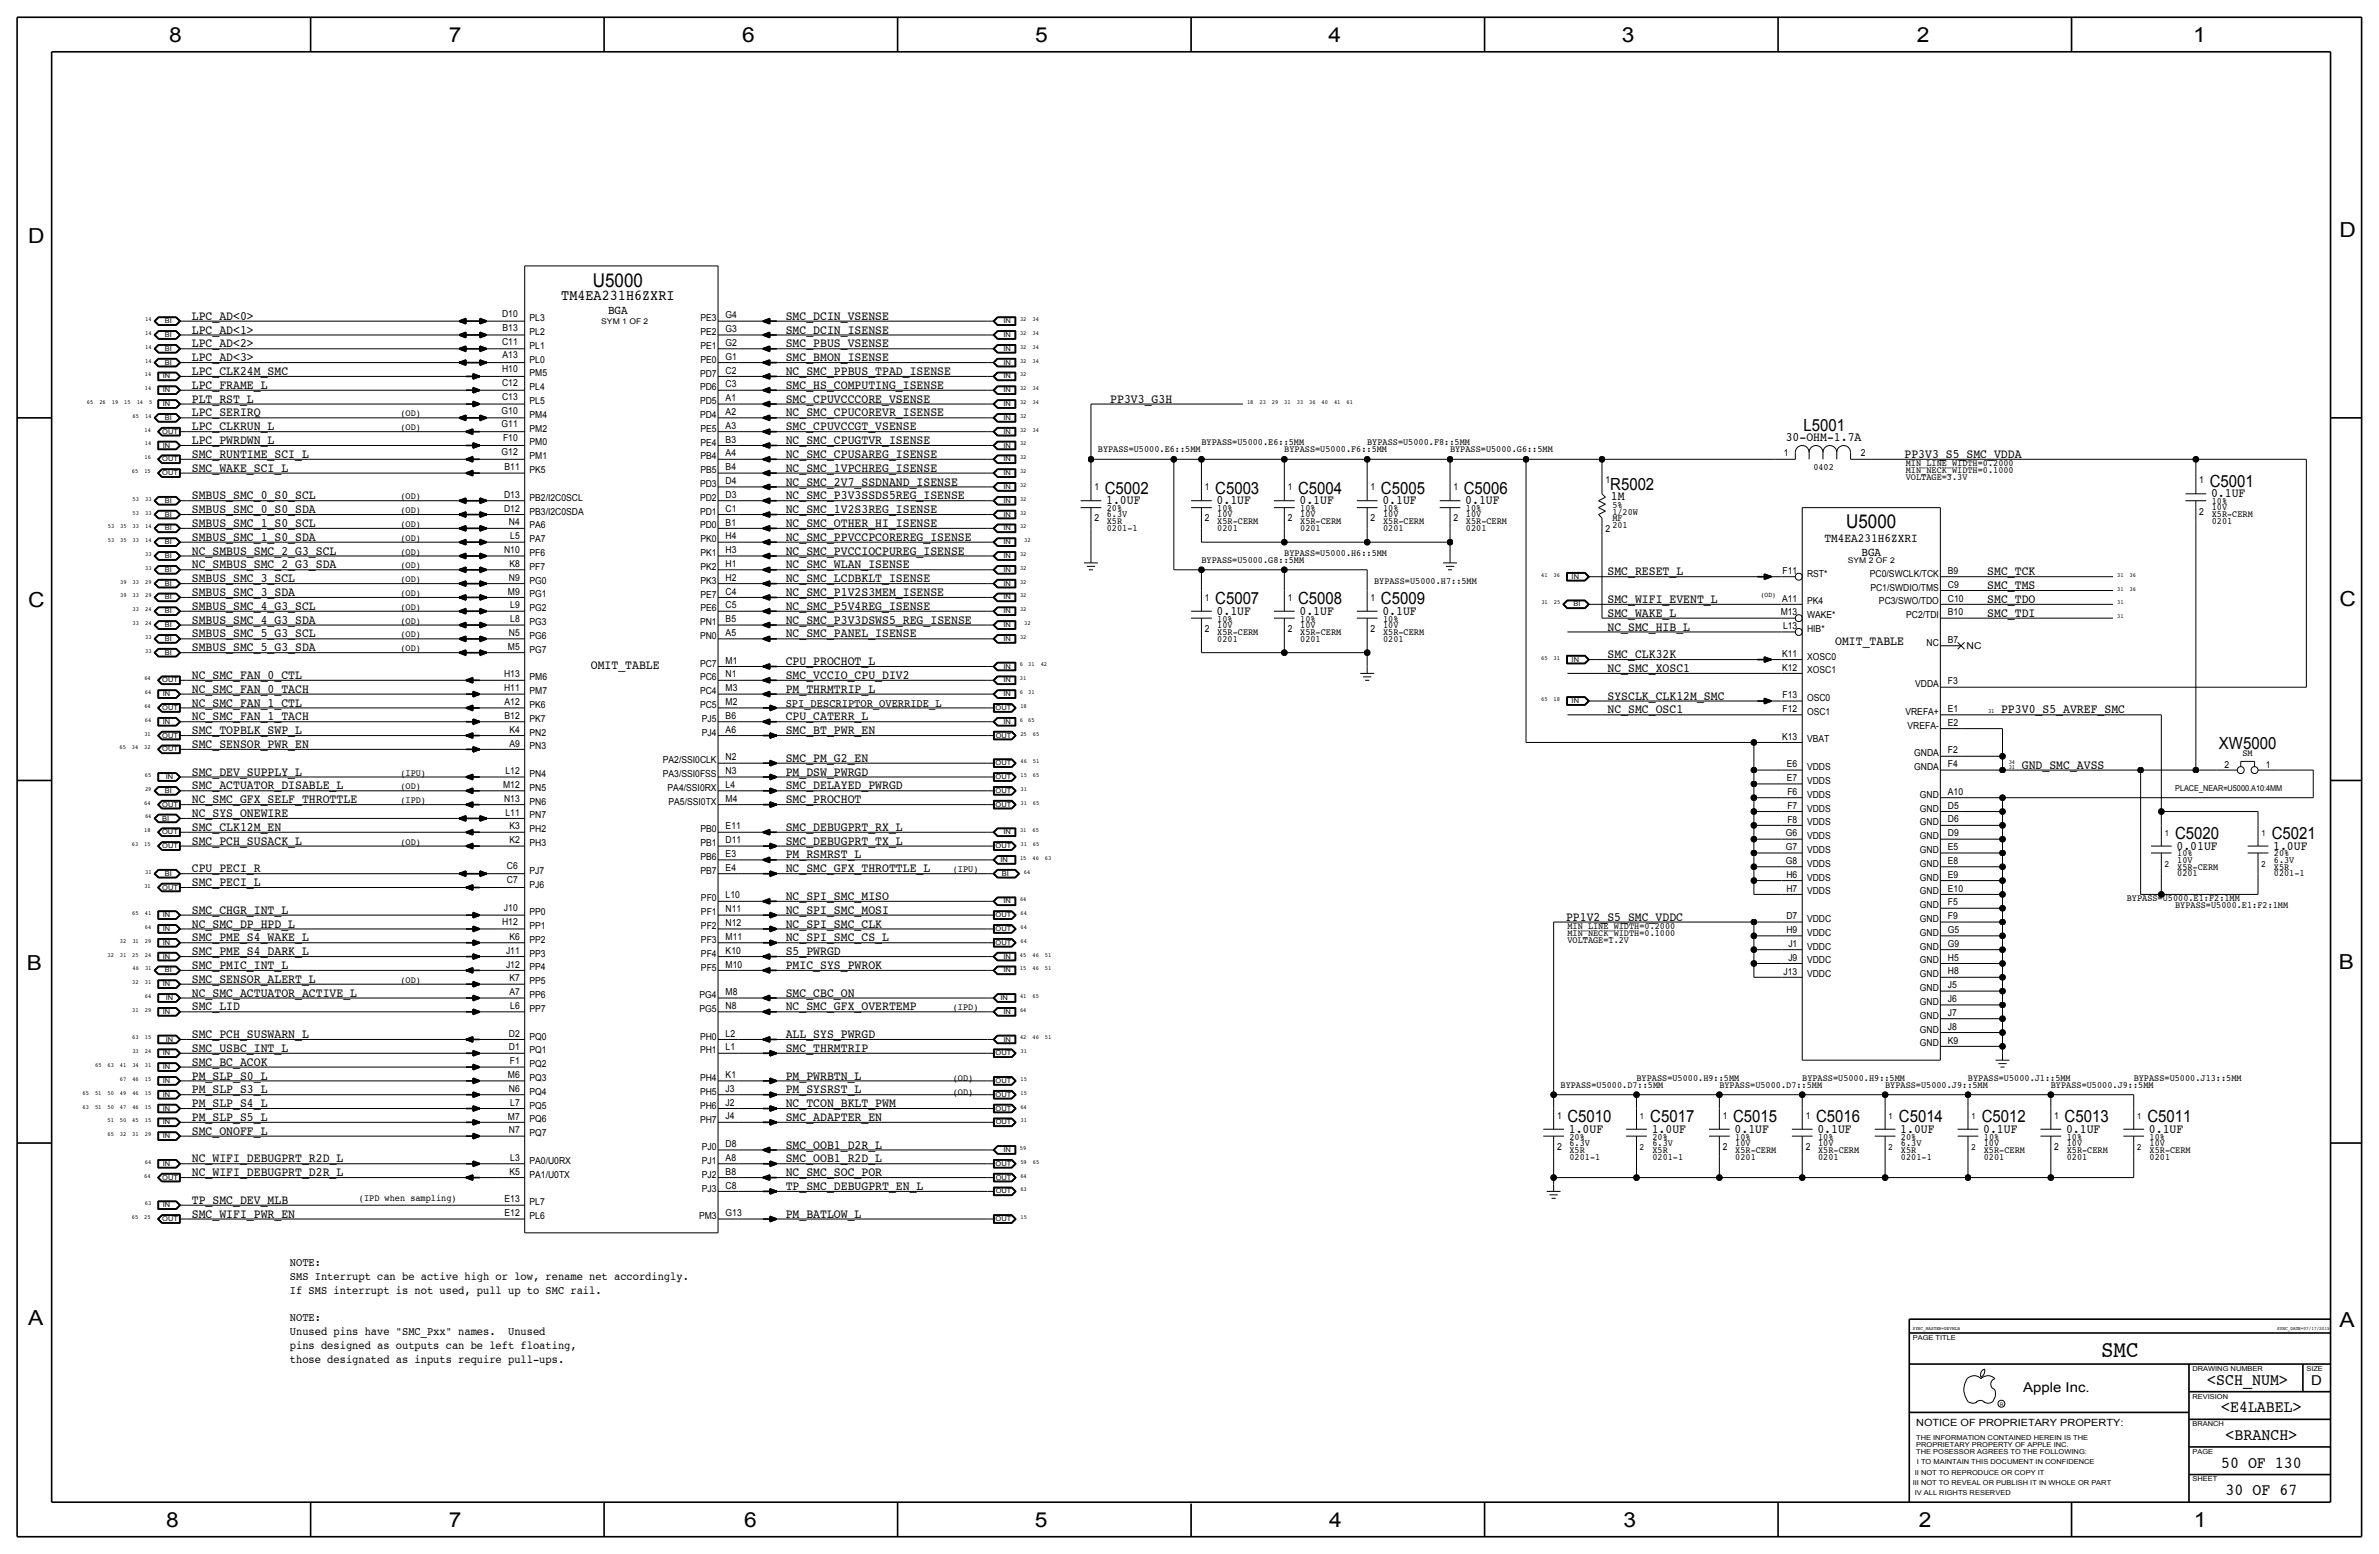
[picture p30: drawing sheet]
<svg xmlns="http://www.w3.org/2000/svg" width="875mm" height="572mm" viewBox="0 0 875 572" stroke-linecap="round" stroke-linejoin="round" font-family="sans-serif">
<defs><g id="words">
<text font-size="8.6" x="772.8" y="499.1">SMC</text>
<g font-size="7.6">
<text x="62.2" y="15.5">8</text>
<text x="165" y="15.5">7</text>
<text x="273" y="15.5">6</text>
<text x="380.7" y="15.5">5</text>
<text x="488.6" y="15.5">4</text>
<text x="596.6" y="15.5">3</text>
<text x="705.1" y="15.5">2</text>
<text x="806.7" y="15.5">1</text>
<text x="10.4" y="89.4">D</text>
<text x="860.5" y="87.1">D</text>
<text x="10.4" y="223.3">C</text>
<text x="860.5" y="222.8">C</text>
<text x="9.8" y="356.6">B</text>
<text x="860.2" y="356.4">B</text>
<text x="10.4" y="487.4">A</text>
<text x="860.5" y="488.2">A</text>
<text x="61.2" y="561.6">8</text>
<text x="165" y="561.6">7</text>
<text x="273.8" y="561.6">6</text>
<text x="380.7" y="561.6">5</text>
<text x="488.9" y="561.6">4</text>
<text x="597.1" y="561.6">3</text>
<text x="705.8" y="561.6">2</text>
<text x="806.9" y="561.6">1</text>
</g>
<g font-size="7">
<text x="218.1" y="105.4">U5000</text>
<text x="679.1" y="194.3">U5000</text>
</g>
<g font-size="6.2">
<text x="663.4" y="158.5">L5001</text>
<text x="812.7" y="179.1">C5001</text>
<text x="406.3" y="181.6">C5002</text>
<text x="447" y="181.6">C5003</text>
<text x="477.5" y="181.6">C5004</text>
<text x="507.9" y="181.6">C5005</text>
<text x="538.4" y="181.6">C5006</text>
<text x="592.3" y="180.1">R5002</text>
<text x="447" y="222.3">C5007</text>
<text x="477.5" y="222.3">C5008</text>
<text x="507.9" y="222.3">C5009</text>
<text x="816.2" y="275.3">XW5000</text>
<text x="800" y="308.6">C5020</text>
<text x="835.6" y="308.6">C5021</text>
<text x="576.5" y="412.8">C5010</text>
<text x="607" y="412.8">C5017</text>
<text x="637.5" y="412.8">C5015</text>
<text x="668" y="412.8">C5016</text>
<text x="698.4" y="412.8">C5014</text>
<text x="728.9" y="412.8">C5012</text>
<text x="759.4" y="412.8">C5013</text>
<text x="789.9" y="412.8">C5011</text>
<text x="811.9" y="509.3">&lt;SCH_NUM&gt;</text>
<text x="817" y="519.4">&lt;E4LABEL&gt;</text>
<text x="818.6" y="529.6">&lt;BRANCH&gt;</text>
<text x="817" y="539.8">50 OF 130</text>
<text x="818.6" y="549.9">30 OF 67</text>
</g>
<text font-size="5.6" x="206.4" y="110.5">TM4EA231H6ZXRI</text>
<g font-size="5">
<text x="850.1" y="509.3">D</text>
<text x="744.2" y="511.8">Apple Inc.</text>
</g>
<g font-size="4.7">
<text x="70.6" y="117.6">LPC_AD&lt;0&gt;</text>
<text x="289" y="117.6">SMC_DCIN_VSENSE</text>
<text x="70.6" y="122.7">LPC_AD&lt;1&gt;</text>
<text x="289" y="122.7">SMC_DCIN_ISENSE</text>
<text x="70.6" y="127.8">LPC_AD&lt;2&gt;</text>
<text x="289" y="127.8">SMC_PBUS_VSENSE</text>
<text x="70.6" y="132.8">LPC_AD&lt;3&gt;</text>
<text x="70.6" y="137.9">LPC_CLK24M_SMC</text>
<text x="289" y="132.8">SMC_BMON_ISENSE</text>
<text x="289" y="137.9">NC_SMC_PPBUS_TPAD_ISENSE</text>
<text x="70.6" y="143">LPC_FRAME_L</text>
<text x="289" y="143">SMC_HS_COMPUTING_ISENSE</text>
<text x="70.6" y="148.1">PLT_RST_L</text>
<text x="289" y="148.1">SMC_CPUVCCCORE_VSENSE</text>
<text x="408.4" y="148.1">PP3V3_G3H</text>
<text x="70.6" y="153.2">LPC_SERIRQ</text>
<text x="289" y="153.2">NC_SMC_CPUCOREVR_ISENSE</text>
<text x="70.6" y="158.2">LPC_CLKRUN_L</text>
<text x="289" y="158.2">SMC_CPUVCCGT_VSENSE</text>
<text x="70.6" y="163.3">LPC_PWRDWN_L</text>
<text x="289" y="163.3">NC_SMC_CPUGTVR_ISENSE</text>
<text x="656.8" y="162.1">30-OHM-1.7A</text>
<text x="70.6" y="173.5">SMC_WAKE_SCI_L</text>
<text x="70.6" y="168.4">SMC_RUNTIME_SCI_L</text>
<text x="289" y="168.4">NC_SMC_CPUSAREG_ISENSE</text>
<text x="289" y="173.5">NC_SMC_1VPCHREG_ISENSE</text>
<text x="700.5" y="168.4">PP3V3_S5_SMC_VDDA</text>
<text x="289" y="178.6">NC_SMC_2V7_SSDNAND_ISENSE</text>
<text x="70.6" y="183.6">SMBUS_SMC_0_S0_SCL</text>
<text x="289" y="183.7">NC_SMC_P3V3SSDS5REG_ISENSE</text>
<text x="406.9" y="185.4">1.0UF</text>
<text x="447.5" y="185.4">0.1UF</text>
<text x="478" y="185.4">0.1UF</text>
<text x="508.5" y="185.4">0.1UF</text>
<text x="538.9" y="185.4">0.1UF</text>
<text x="592.5" y="183.9">1M</text>
<text x="813.3" y="182.9">0.1UF</text>
<text x="70.6" y="188.7">SMBUS_SMC_0_S0_SDA</text>
<text x="289" y="188.7">NC_SMC_1V2S3REG_ISENSE</text>
<text x="70.6" y="193.8">SMBUS_SMC_1_S0_SCL</text>
<text x="289" y="193.8">NC_SMC_OTHER_HI_ISENSE</text>
<text x="70.6" y="198.9">SMBUS_SMC_1_S0_SDA</text>
<text x="70.6" y="204">NC_SMBUS_SMC_2_G3_SCL</text>
<text x="289" y="204">NC_SMC_PVCCIOCPUREG_ISENSE</text>
<text x="289" y="198.9">NC_SMC_PPVCCPCOREREG_ISENSE</text>
<text x="70.6" y="209">NC_SMBUS_SMC_2_G3_SDA</text>
<text x="289" y="209">NC_SMC_WLAN_ISENSE</text>
<text x="70.6" y="214.1">SMBUS_SMC_3_SCL</text>
<text x="289" y="214.1">NC_SMC_LCDBKLT_ISENSE</text>
<text x="591.3" y="211.6">SMC_RESET_L</text>
<text x="731" y="211.6">SMC_TCK</text>
<text x="70.6" y="219.2">SMBUS_SMC_3_SDA</text>
<text x="289" y="219.2">NC_SMC_P1V2S3MEM_ISENSE</text>
<text x="591.3" y="221.7">SMC_WIFI_EVENT_L</text>
<text x="731" y="216.7">SMC_TMS</text>
<text x="731" y="221.7">SMC_TDO</text>
<text x="70.6" y="224.3">SMBUS_SMC_4_G3_SCL</text>
<text x="289" y="224.3">NC_SMC_P5V4REG_ISENSE</text>
<text x="447.5" y="226.1">0.1UF</text>
<text x="478" y="226.1">0.1UF</text>
<text x="508.5" y="226.1">0.1UF</text>
<text x="591.3" y="226.8">SMC_WAKE_L</text>
<text x="731" y="226.8">SMC_TDI</text>
<text x="70.6" y="229.4">SMBUS_SMC_4_G3_SDA</text>
<text x="289" y="229.4">NC_SMC_P3V3DSWS5_REG_ISENSE</text>
<text x="591.3" y="231.9">NC_SMC_HIB_L</text>
<text x="70.6" y="239.5">SMBUS_SMC_5_G3_SDA</text>
<text x="70.6" y="234.4">SMBUS_SMC_5_G3_SCL</text>
<text x="289" y="234.4">NC_SMC_PANEL_ISENSE</text>
<text x="675" y="237.2">OMIT_TABLE</text>
<text x="289" y="244.6">CPU_PROCHOT_L</text>
<text x="591.3" y="242.1">SMC_CLK32K</text>
<text x="70.6" y="249.7">NC_SMC_FAN_0_CTL</text>
<text x="217.3" y="246.1">OMIT_TABLE</text>
<text x="289" y="249.7">SMC_VCCIO_CPU_DIV2</text>
<text x="591.3" y="247.2">NC_SMC_XOSC1</text>
<text x="70.6" y="254.8">NC_SMC_FAN_0_TACH</text>
<text x="289" y="254.8">PM_THRMTRIP_L</text>
<text x="591.3" y="257.3">SYSCLK_CLK12M_SMC</text>
<text x="70.6" y="259.8">NC_SMC_FAN_1_CTL</text>
<text x="591.3" y="262.4">NC_SMC_OSC1</text>
<text x="736" y="262.4">PP3V0_S5_AVREF_SMC</text>
<text x="70.6" y="264.9">NC_SMC_FAN_1_TACH</text>
<text x="289" y="264.9">CPU_CATERR_L</text>
<text x="289" y="270">SMC_BT_PWR_EN</text>
<text x="70.6" y="270">SMC_TOPBLK_SWP_L</text>
<text x="70.6" y="275.1">SMC_SENSOR_PWR_EN</text>
<text x="289" y="280.2">SMC_PM_G2_EN</text>
<text x="70.6" y="285.2">SMC_DEV_SUPPLY_L</text>
<text x="289" y="285.3">PM_DSW_PWRGD</text>
<text x="743.7" y="282.7">GND_SMC_AVSS</text>
<text x="70.6" y="290.3">SMC_ACTUATOR_DISABLE_L</text>
<text x="289" y="290.3">SMC_DELAYED_PWRGD</text>
<text x="70.6" y="295.4">NC_SMC_GFX_SELF_THROTTLE</text>
<text x="289" y="295.4">SMC_PROCHOT</text>
<text x="70.6" y="305.6">SMC_CLK12M_EN</text>
<text x="70.6" y="300.5">NC_SYS_ONEWIRE</text>
<text x="289" y="305.6">SMC_DEBUGPRT_RX_L</text>
<text x="70.6" y="310.6">SMC_PCH_SUSACK_L</text>
<text x="289" y="310.6">SMC_DEBUGPRT_TX_L</text>
<text x="289" y="315.7">PM_RSMRST_L</text>
<text x="800.6" y="312.4">0.01UF</text>
<text x="836.1" y="312.4">1.0UF</text>
<text x="70.6" y="320.8">CPU_PECI_R</text>
<text x="289" y="320.8">NC_SMC_GFX_THROTTLE_L</text>
<text x="70.6" y="325.9">SMC_PECI_L</text>
<text x="289" y="331">NC_SPI_SMC_MISO</text>
<text x="70.6" y="341.1">NC_SMC_DP_HPD_L</text>
<text x="70.6" y="336">SMC_CHGR_INT_L</text>
<text x="289" y="336">NC_SPI_SMC_MOSI</text>
<text x="289" y="341.1">NC_SPI_SMC_CLK</text>
<text x="576" y="338.6">PP1V2_S5_SMC_VDDC</text>
<text x="70.6" y="346.2">SMC_PME_S4_WAKE_L</text>
<text x="289" y="346.2">NC_SPI_SMC_CS_L</text>
<text x="70.6" y="351.3">SMC_PME_S4_DARK_L</text>
<text x="289" y="351.3">S5_PWRGD</text>
<text x="70.6" y="356.4">SMC_PMIC_INT_L</text>
<text x="289" y="356.4">PMIC_SYS_PWROK</text>
<text x="70.6" y="361.4">SMC_SENSOR_ALERT_L</text>
<text x="70.6" y="366.5">NC_SMC_ACTUATOR_ACTIVE_L</text>
<text x="70.6" y="371.6">SMC_LID</text>
<text x="289" y="366.5">SMC_CBC_ON</text>
<text x="289" y="371.6">NC_SMC_GFX_OVERTEMP</text>
<text x="70.6" y="381.8">SMC_PCH_SUSWARN_L</text>
<text x="289" y="381.8">ALL_SYS_PWRGD</text>
<text x="70.6" y="386.9">SMC_USBC_INT_L</text>
<text x="289" y="386.8">SMC_THRMTRIP</text>
<text x="70.6" y="391.9">SMC_BC_ACOK</text>
<text x="70.6" y="397">PM_SLP_S0_L</text>
<text x="289" y="397">PM_PWRBTN_L</text>
<text x="70.6" y="407.2">PM_SLP_S4_L</text>
<text x="70.6" y="402.1">PM_SLP_S3_L</text>
<text x="289" y="407.2">NC_TCON_BKLT_PWM</text>
<text x="289" y="402.1">PM_SYSRST_L</text>
<text x="70.6" y="412.2">PM_SLP_S5_L</text>
<text x="289" y="412.2">SMC_ADAPTER_EN</text>
<text x="70.6" y="417.3">SMC_ONOFF_L</text>
<text x="577" y="416.6">1.0UF</text>
<text x="607.5" y="416.6">1.0UF</text>
<text x="638" y="416.6">0.1UF</text>
<text x="668.5" y="416.6">0.1UF</text>
<text x="699" y="416.6">1.0UF</text>
<text x="729.4" y="416.6">0.1UF</text>
<text x="759.9" y="416.6">0.1UF</text>
<text x="790.4" y="416.6">0.1UF</text>
<text x="289" y="422.4">SMC_OOB1_D2R_L</text>
<text x="70.6" y="427.5">NC_WIFI_DEBUGPRT_R2D_L</text>
<text x="289" y="427.5">SMC_OOB1_R2D_L</text>
<text x="70.6" y="432.6">NC_WIFI_DEBUGPRT_D2R_L</text>
<text x="289" y="432.6">NC_SMC_SOC_POR</text>
<text x="289" y="437.6">TP_SMC_DEBUGPRT_EN_L</text>
<text x="70.6" y="442.7">TP_SMC_DEV_MLB</text>
<text x="70.6" y="447.8">SMC_WIFI_PWR_EN</text>
<text x="289" y="447.8">PM_BATLOW_L</text>
</g>
<text font-size="4.6" x="671.1" y="199.4">TM4EA231H6ZXRI</text>
<g font-size="4.5">
<text x="223.7" y="115.6">BGA</text>
<text x="684.7" y="204.5">BGA</text>
</g>
<g font-size="4.3">
<text x="289" y="259.8">SPI_DESCRIPTOR_OVERRIDE_L</text>
<text x="106.6" y="465.6">NOTE:</text>
<text x="106.6" y="470.7">SMS Interrupt can be active high or low, rename net accordingly.</text>
<text x="106.6" y="475.7">If SMS interrupt is not used, pull up to SMC rail.</text>
<text x="106.6" y="485.9">NOTE:</text>
<text x="106.6" y="491">Unused pins have &quot;SMC_Pxx&quot; names.</text>
<text x="186.9" y="491">Unused</text>
<text x="106.6" y="496.1">pins designed as outputs can be left floating,</text>
<text x="106.6" y="501.1">those designated as inputs require pull-ups.</text>
</g>
<text font-size="3.7" x="704.8" y="524.5">NOTICE OF PROPRIETARY PROPERTY:</text>
<g font-size="3.5">
<text x="184.7" y="116.6">D10</text>
<text x="194.8" y="118.1">PL3</text>
<text x="257.6" y="118.2">PE3</text>
<text x="266.9" y="117.1">G4</text>
<text x="184.8" y="121.6">B13</text>
<text x="194.8" y="123.3">PL2</text>
<text x="257.6" y="123.2">PE2</text>
<text x="266.9" y="122.1">G3</text>
<text x="184.7" y="126.7">C11</text>
<text x="184.8" y="131.8">A13</text>
<text x="194.8" y="128.3">PL1</text>
<text x="257.6" y="128.3">PE1</text>
<text x="266.9" y="127.2">G2</text>
<text x="184.7" y="136.9">H10</text>
<text x="194.8" y="133.4">PL0</text>
<text x="257.6" y="133.4">PE0</text>
<text x="266.9" y="132.3">G1</text>
<text x="266.9" y="137.4">C2</text>
<text x="184.7" y="142">C12</text>
<text x="194.8" y="138.4">PM5</text>
<text x="194.8" y="143.5">PL4</text>
<text x="257.5" y="143.5">PD6</text>
<text x="257.5" y="138.5">PD7</text>
<text x="266.9" y="142.5">C3</text>
<text x="184.7" y="147">C13</text>
<text x="194.8" y="148.6">PL5</text>
<text x="257.5" y="148.6">PD5</text>
<text x="266.9" y="147.5">A1</text>
<text x="147.3" y="153.2">(OD)</text>
<text x="184.5" y="152.1">G10</text>
<text x="194.8" y="153.7">PM4</text>
<text x="257.5" y="153.7">PD4</text>
<text x="266.9" y="152.6">A2</text>
<text x="147.3" y="158.2">(OD)</text>
<text x="184.5" y="157.2">G11</text>
<text x="194.8" y="158.8">PM2</text>
<text x="257.6" y="158.8">PE5</text>
<text x="266.9" y="157.7">A3</text>
<text x="184.5" y="167.4">G12</text>
<text x="185" y="162.3">F10</text>
<text x="194.8" y="163.8">PM0</text>
<text x="257.6" y="163.9">PE4</text>
<text x="266.9" y="162.8">B3</text>
<text x="266.9" y="167.9">A4</text>
<text x="403.8" y="166.4">BYPASS=U5000.E6::5MM</text>
<text x="441.9" y="163.8">BYPASS=U5000.E6::5MM</text>
<text x="472.4" y="166.4">BYPASS=U5000.F6::5MM</text>
<text x="502.9" y="163.8">BYPASS=U5000.F8::5MM</text>
<text x="533.3" y="166.4">BYPASS=U5000.G6::5MM</text>
<text x="656.1" y="167.6">1</text>
<text x="684.5" y="167.6">2</text>
<text x="185.6" y="173">B11</text>
<text x="194.8" y="168.9">PM1</text>
<text x="194.8" y="174">PK5</text>
<text x="257.6" y="169">PB4</text>
<text x="266.9" y="172.9">B4</text>
<text x="667" y="173">0402</text>
<text x="701" y="174">MIN_NECK_WIDTH=0.1000</text>
<text x="701" y="171.4">MIN_LINE_WIDTH=0.2000</text>
<text x="257.5" y="179.1">PD3</text>
<text x="257.6" y="174.1">PB5</text>
<text x="266.9" y="178">D4</text>
<text x="590.5" y="177.8">1</text>
<text x="701" y="176.5">VOLTAGE=3.3V</text>
<text x="808.9" y="177.8">1</text>
<text x="147.3" y="183.6">(OD)</text>
<text x="185.4" y="183.1">D13</text>
<text x="194.8" y="184.2">PB2/I2C0SCL</text>
<text x="257.5" y="184.2">PD2</text>
<text x="266.9" y="183.1">D3</text>
<text x="402.5" y="180.3">1</text>
<text x="443.2" y="180.3">1</text>
<text x="473.7" y="180.3">1</text>
<text x="504.1" y="180.3">1</text>
<text x="534.6" y="180.3">1</text>
<text x="813.5" y="185.4">10%</text>
<text x="147.3" y="188.7">(OD)</text>
<text x="185.4" y="188.2">D12</text>
<text x="194.8" y="189.2">PB3/I2C0SDA</text>
<text x="257.5" y="189.3">PD1</text>
<text x="266.9" y="188.2">C1</text>
<text x="402.5" y="191.8">2</text>
<text x="407.1" y="190.2">6.3V</text>
<text x="407.1" y="188">20%</text>
<text x="443.2" y="191.8">2</text>
<text x="447.8" y="188">10%</text>
<text x="447.8" y="190.2">10V</text>
<text x="473.7" y="191.8">2</text>
<text x="478.2" y="188">10%</text>
<text x="478.2" y="190.2">10V</text>
<text x="504.1" y="191.8">2</text>
<text x="508.7" y="188">10%</text>
<text x="508.7" y="190.2">10V</text>
<text x="534.6" y="191.8">2</text>
<text x="539.2" y="188">10%</text>
<text x="539.2" y="190.2">10V</text>
<text x="593" y="186.7">5%</text>
<text x="593" y="189.2">1/20W</text>
<text x="593" y="191.8">MF</text>
<text x="808.9" y="189.2">2</text>
<text x="813.5" y="190.2">X5R-CERM</text>
<text x="813.5" y="187.7">10V</text>
<text x="147.3" y="193.8">(OD)</text>
<text x="187.2" y="193.3">N4</text>
<text x="194.8" y="194.3">PA6</text>
<text x="257.5" y="194.4">PD0</text>
<text x="266.9" y="193.3">B1</text>
<text x="407.1" y="192.8">X5R</text>
<text x="407.1" y="195.3">0201-1</text>
<text x="447.8" y="192.8">X5R-CERM</text>
<text x="447.8" y="195.3">0201</text>
<text x="478.2" y="195.3">0201</text>
<text x="478.2" y="192.8">X5R-CERM</text>
<text x="508.7" y="195.3">0201</text>
<text x="508.7" y="192.8">X5R-CERM</text>
<text x="539.2" y="192.8">X5R-CERM</text>
<text x="539.2" y="195.3">0201</text>
<text x="590.5" y="195.6">2</text>
<text x="593" y="194.3">201</text>
<text x="813.5" y="192.8">0201</text>
<text x="147.3" y="198.9">(OD)</text>
<text x="147.3" y="204">(OD)</text>
<text x="185.4" y="203.4">N10</text>
<text x="187.7" y="198.3">L5</text>
<text x="194.8" y="199.4">PA7</text>
<text x="257.6" y="199.4">PK0</text>
<text x="266.9" y="203.4">H3</text>
<text x="266.9" y="198.4">H4</text>
<text x="147.3" y="209">(OD)</text>
<text x="187.4" y="208.5">K8</text>
<text x="194.8" y="204.5">PF6</text>
<text x="194.8" y="209.6">PF7</text>
<text x="257.6" y="204.5">PK1</text>
<text x="257.6" y="209.6">PK2</text>
<text x="266.9" y="208.5">H1</text>
<text x="441.9" y="207">BYPASS=U5000.G8::5MM</text>
<text x="472.4" y="204.5">BYPASS=U5000.H6::5MM</text>
<text x="147.3" y="214.1">(OD)</text>
<text x="187.2" y="213.6">N9</text>
<text x="194.8" y="214.6">PG0</text>
<text x="257.6" y="214.7">PK3</text>
<text x="266.9" y="213.6">H2</text>
<text x="505.4" y="214.6">BYPASS=U5000.H7::5MM</text>
<text x="655.7" y="211.1">F11</text>
<text x="664.7" y="212.1">RST*</text>
<text x="687.8" y="212.1">PC0/SWCLK/TCK</text>
<text x="716.5" y="211.1">B9</text>
<text x="147.3" y="219.2">(OD)</text>
<text x="186.8" y="218.7">M9</text>
<text x="194.8" y="219.7">PG1</text>
<text x="257.6" y="219.8">PE7</text>
<text x="266.9" y="218.6">C4</text>
<text x="443.2" y="221">1</text>
<text x="473.7" y="221">1</text>
<text x="504.1" y="221">1</text>
<text x="655.5" y="221.2">A11</text>
<text x="688" y="217.2">PC1/SWDIO/TMS</text>
<text x="716.5" y="221.2">C10</text>
<text x="716.5" y="216.1">C9</text>
<text x="147.3" y="224.3">(OD)</text>
<text x="187.7" y="223.7">L9</text>
<text x="194.8" y="224.8">PG2</text>
<text x="257.6" y="224.9">PE6</text>
<text x="266.9" y="223.7">C5</text>
<text x="655" y="226.3">M13</text>
<text x="664.7" y="227.3">WAKE*</text>
<text x="664.7" y="222.3">PK4</text>
<text x="691.1" y="222.3">PC3/SWO/TDO</text>
<text x="701.1" y="227.4">PC2/TDI</text>
<text x="716.5" y="226.3">B10</text>
<text x="147.3" y="229.4">(OD)</text>
<text x="187.2" y="233.9">N5</text>
<text x="187.7" y="228.8">L8</text>
<text x="194.8" y="229.9">PG3</text>
<text x="257.5" y="229.9">PN1</text>
<text x="266.9" y="228.8">B5</text>
<text x="266.9" y="233.9">A5</text>
<text x="443.2" y="232.4">2</text>
<text x="447.8" y="230.9">10V</text>
<text x="447.8" y="228.6">10%</text>
<text x="447.8" y="233.4">X5R-CERM</text>
<text x="473.7" y="232.4">2</text>
<text x="478.2" y="233.4">X5R-CERM</text>
<text x="478.2" y="228.6">10%</text>
<text x="478.2" y="230.9">10V</text>
<text x="504.1" y="232.4">2</text>
<text x="508.7" y="230.9">10V</text>
<text x="508.7" y="233.4">X5R-CERM</text>
<text x="508.7" y="228.6">10%</text>
<text x="655.9" y="231.4">L13</text>
<text x="664.7" y="232.4">HIB*</text>
<text x="147.3" y="234.4">(OD)</text>
<text x="147.3" y="239.5">(OD)</text>
<text x="186.8" y="239">M5</text>
<text x="194.8" y="235">PG6</text>
<text x="257.5" y="234.9">PN0</text>
<text x="447.8" y="236">0201</text>
<text x="478.2" y="236">0201</text>
<text x="508.7" y="236">0201</text>
<text x="708.6" y="237.5">NC</text>
<text x="716.5" y="236.5">B7</text>
<text x="723.3" y="238.8">NC</text>
<text x="194.8" y="240">PG7</text>
<text x="257.5" y="245.2">PC7</text>
<text x="266.9" y="244.1">M1</text>
<text x="655.5" y="241.6">K11</text>
<text x="664.7" y="242.6">XOSC0</text>
<text x="185.4" y="249.2">H13</text>
<text x="194.8" y="250.2">PM6</text>
<text x="257.5" y="250.3">PC6</text>
<text x="266.9" y="249.1">N1</text>
<text x="655.5" y="246.6">K12</text>
<text x="664.7" y="247.7">XOSC1</text>
<text x="716.5" y="251.7">F3</text>
<text x="185.4" y="254.2">H11</text>
<text x="194.8" y="255.3">PM7</text>
<text x="257.5" y="255.3">PC4</text>
<text x="266.9" y="254.2">M3</text>
<text x="655.7" y="256.8">F13</text>
<text x="664.7" y="257.8">OSC0</text>
<text x="704.4" y="252.7">VDDA</text>
<text x="185.6" y="259.3">A12</text>
<text x="194.8" y="260.3">PK6</text>
<text x="257.5" y="260.4">PC5</text>
<text x="266.9" y="259.3">M2</text>
<text x="655.7" y="261.9">F12</text>
<text x="664.7" y="262.9">OSC1</text>
<text x="700.8" y="262.9">VREFA+</text>
<text x="716.5" y="261.9">E1</text>
<text x="185.6" y="264.4">B12</text>
<text x="187.4" y="269.5">K4</text>
<text x="194.8" y="265.4">PK7</text>
<text x="258.2" y="265.5">PJ5</text>
<text x="266.9" y="264.4">B6</text>
<text x="266.9" y="269.5">A6</text>
<text x="701.6" y="268">VREFA-</text>
<text x="716.5" y="267">E2</text>
<text x="187.4" y="274.6">A9</text>
<text x="194.8" y="270.5">PN2</text>
<text x="194.8" y="275.6">PN3</text>
<text x="258.2" y="270.6">PJ4</text>
<text x="655.5" y="272">K13</text>
<text x="664.7" y="273.1">VBAT</text>
<text x="243.8" y="280.7">PA2/SSI0CLK</text>
<text x="266.9" y="279.6">N2</text>
<text x="704.1" y="278.1">GNDA</text>
<text x="716.5" y="277.1">F2</text>
<text x="824.8" y="278.1">SM</text>
<text x="147.3" y="285.2">(IPU)</text>
<text x="186" y="284.7">L12</text>
<text x="194.8" y="285.7">PN4</text>
<text x="243.8" y="285.8">PA3/SSI0FSS</text>
<text x="266.9" y="284.7">N3</text>
<text x="657.3" y="287.3">E7</text>
<text x="657.3" y="282.2">E6</text>
<text x="664.7" y="283.2">VDDS</text>
<text x="704.1" y="283.2">GNDA</text>
<text x="716.5" y="282.2">F4</text>
<text x="818.2" y="282.4">2</text>
<text x="833.5" y="282.4">1</text>
<text x="147.3" y="290.3">(OD)</text>
<text x="185.1" y="289.8">M12</text>
<text x="194.8" y="290.8">PN5</text>
<text x="245.6" y="290.9">PA4/SSI0RX</text>
<text x="266.9" y="289.8">L4</text>
<text x="657.4" y="292.3">F6</text>
<text x="664.7" y="288.3">VDDS</text>
<text x="664.7" y="293.4">VDDS</text>
<text x="706.2" y="293.4">GND</text>
<text x="716.5" y="292.3">A10</text>
<text x="147.3" y="295.4">(IPD)</text>
<text x="185.4" y="294.9">N13</text>
<text x="186" y="300">L11</text>
<text x="194.8" y="296">PN6</text>
<text x="245.9" y="296">PA5/SSI0TX</text>
<text x="266.9" y="294.9">M4</text>
<text x="657.4" y="297.4">F7</text>
<text x="664.7" y="298.5">VDDS</text>
<text x="706.2" y="298.5">GND</text>
<text x="716.5" y="297.4">D5</text>
<text x="187.4" y="305">K3</text>
<text x="194.8" y="301">PN7</text>
<text x="266.9" y="305">E11</text>
<text x="657.4" y="302.5">F8</text>
<text x="664.7" y="303.5">VDDS</text>
<text x="706.2" y="303.5">GND</text>
<text x="716.5" y="302.5">D6</text>
<text x="147.3" y="310.6">(OD)</text>
<text x="187.4" y="310.1">K2</text>
<text x="194.8" y="306.1">PH2</text>
<text x="194.8" y="311.1">PH3</text>
<text x="257.6" y="311.2">PB1</text>
<text x="257.6" y="306.1">PB0</text>
<text x="266.9" y="310.1">D11</text>
<text x="656.9" y="307.6">G6</text>
<text x="664.7" y="308.6">VDDS</text>
<text x="706.2" y="308.6">GND</text>
<text x="716.5" y="307.6">D9</text>
<text x="257.6" y="316.3">PB6</text>
<text x="266.9" y="315.2">E3</text>
<text x="656.9" y="317.7">G8</text>
<text x="656.9" y="312.7">G7</text>
<text x="664.7" y="313.7">VDDS</text>
<text x="706.2" y="313.7">GND</text>
<text x="716.5" y="317.7">E8</text>
<text x="716.5" y="312.6">E5</text>
<text x="800.8" y="315">10%</text>
<text x="800.8" y="317.2">10V</text>
<text x="836.4" y="317.2">6.3V</text>
<text x="836.4" y="315">20%</text>
<text x="186.4" y="319.8">C6</text>
<text x="194.8" y="321.3">PJ7</text>
<text x="257.6" y="321.4">PB7</text>
<text x="266.9" y="320.3">E4</text>
<text x="350.5" y="320.8">(IPU)</text>
<text x="657.1" y="322.8">H6</text>
<text x="664.7" y="318.8">VDDS</text>
<text x="664.7" y="323.9">VDDS</text>
<text x="706.2" y="318.8">GND</text>
<text x="706.2" y="323.8">GND</text>
<text x="716.5" y="322.8">E9</text>
<text x="800.8" y="322.3">0201</text>
<text x="800.8" y="319.8">X5R-CERM</text>
<text x="836.4" y="319.8">X5R</text>
<text x="836.4" y="322.3">0201-1</text>
<text x="186.4" y="324.8">C7</text>
<text x="194.8" y="326.4">PJ6</text>
<text x="657.1" y="327.9">H7</text>
<text x="664.7" y="329">VDDS</text>
<text x="706.2" y="328.9">GND</text>
<text x="716.5" y="327.9">E10</text>
<text x="185.4" y="335">J10</text>
<text x="257.8" y="331.5">PF0</text>
<text x="266.9" y="335.5">N11</text>
<text x="266.9" y="330.4">L10</text>
<text x="706.2" y="334">GND</text>
<text x="716.5" y="333">F5</text>
<text x="782.3" y="331.5">BYPASS=U5000.E1:F2:1MM</text>
<text x="800" y="334">BYPASS=U5000.E1:F2:1MM</text>
<text x="184.7" y="340.1">H12</text>
<text x="194.8" y="336.6">PP0</text>
<text x="194.8" y="341.6">PP1</text>
<text x="257.8" y="336.6">PF1</text>
<text x="257.8" y="341.7">PF2</text>
<text x="266.9" y="340.6">N12</text>
<text x="576.5" y="341.6">MIN_LINE_WIDTH=0.2000</text>
<text x="657.1" y="338.1">D7</text>
<text x="664.7" y="339.1">VDDC</text>
<text x="706.2" y="339.1">GND</text>
<text x="716.5" y="338">F9</text>
<text x="187.4" y="345.7">K6</text>
<text x="194.8" y="346.7">PP2</text>
<text x="257.8" y="346.8">PF3</text>
<text x="266.9" y="345.7">M11</text>
<text x="576.5" y="346.7">VOLTAGE=1.2V</text>
<text x="576.5" y="344.2">MIN_NECK_WIDTH=0.1000</text>
<text x="657.1" y="343.1">H9</text>
<text x="664.7" y="344.2">VDDC</text>
<text x="706.2" y="344.2">GND</text>
<text x="716.5" y="343.1">G5</text>
<text x="186.1" y="350.8">J11</text>
<text x="194.8" y="351.8">PP3</text>
<text x="257.8" y="351.8">PF4</text>
<text x="266.9" y="350.7">K10</text>
<text x="657.8" y="353.3">J9</text>
<text x="657.8" y="348.2">J1</text>
<text x="664.7" y="349.3">VDDC</text>
<text x="706.2" y="349.2">GND</text>
<text x="716.5" y="353.3">H5</text>
<text x="716.5" y="348.2">G9</text>
<text x="186.1" y="355.8">J12</text>
<text x="194.8" y="356.9">PP4</text>
<text x="257.8" y="356.9">PF5</text>
<text x="266.9" y="355.8">M10</text>
<text x="656" y="358.4">J13</text>
<text x="664.7" y="354.3">VDDC</text>
<text x="664.7" y="359.4">VDDC</text>
<text x="706.2" y="359.4">GND</text>
<text x="706.2" y="354.3">GND</text>
<text x="716.5" y="358.4">H8</text>
<text x="147.3" y="361.4">(OD)</text>
<text x="187.4" y="360.9">K7</text>
<text x="194.8" y="362">PP5</text>
<text x="266.9" y="366">M8</text>
<text x="706.2" y="364.5">GND</text>
<text x="716.5" y="363.4">J5</text>
<text x="187.4" y="366">A7</text>
<text x="187.7" y="371.1">L6</text>
<text x="194.8" y="367.1">PP6</text>
<text x="257.3" y="367.1">PG4</text>
<text x="266.9" y="371.1">N8</text>
<text x="350.5" y="371.6">(IPD)</text>
<text x="706.2" y="369.6">GND</text>
<text x="716.5" y="368.5">J6</text>
<text x="194.8" y="372.1">PP7</text>
<text x="257.3" y="372.2">PG5</text>
<text x="706.2" y="374.6">GND</text>
<text x="716.5" y="373.6">J7</text>
<text x="187.2" y="381.2">D2</text>
<text x="194.8" y="382.3">PQ0</text>
<text x="257.5" y="382.3">PH0</text>
<text x="266.9" y="381.2">L2</text>
<text x="706.2" y="379.7">GND</text>
<text x="716.5" y="383.8">K9</text>
<text x="716.5" y="378.7">J8</text>
<text x="187.2" y="386.3">D1</text>
<text x="194.8" y="387.4">PQ1</text>
<text x="257.5" y="387.4">PH1</text>
<text x="266.9" y="386.3">L1</text>
<text x="706.2" y="384.8">GND</text>
<text x="187.5" y="391.4">F1</text>
<text x="194.8" y="392.5">PQ2</text>
<text x="186.8" y="396.5">M6</text>
<text x="187.2" y="401.6">N6</text>
<text x="194.8" y="397.5">PQ3</text>
<text x="257.5" y="397.6">PH4</text>
<text x="266.9" y="401.5">J3</text>
<text x="266.9" y="396.5">K1</text>
<text x="350.5" y="397.5">(OD)</text>
<text x="574" y="400.1">BYPASS=U5000.D7::5MM</text>
<text x="601.9" y="397.5">BYPASS=U5000.H9::5MM</text>
<text x="632.4" y="400.1">BYPASS=U5000.D7::5MM</text>
<text x="662.9" y="397.5">BYPASS=U5000.H9::5MM</text>
<text x="693.4" y="400.1">BYPASS=U5000.J9::5MM</text>
<text x="723.8" y="397.5">BYPASS=U5000.J1::5MM</text>
<text x="754.3" y="400.1">BYPASS=U5000.J9::5MM</text>
<text x="784.8" y="397.5">BYPASS=U5000.J13::5MM</text>
<text x="187.7" y="406.7">L7</text>
<text x="194.8" y="402.6">PQ4</text>
<text x="194.8" y="407.7">PQ5</text>
<text x="257.5" y="402.6">PH5</text>
<text x="257.5" y="407.7">PH6</text>
<text x="266.9" y="406.6">J2</text>
<text x="350.5" y="402.6">(OD)</text>
<text x="186.8" y="411.7">M7</text>
<text x="194.8" y="412.8">PQ6</text>
<text x="257.5" y="412.8">PH7</text>
<text x="266.9" y="411.7">J4</text>
<text x="572.7" y="411.5">1</text>
<text x="633.7" y="411.5">1</text>
<text x="664.2" y="411.5">1</text>
<text x="755.6" y="411.5">1</text>
<text x="187.2" y="416.8">N7</text>
<text x="194.8" y="417.9">PQ7</text>
<text x="577.3" y="419.1">20%</text>
<text x="607.8" y="419.1">20%</text>
<text x="638.3" y="419.1">10%</text>
<text x="668.7" y="419.1">10%</text>
<text x="699.2" y="419.1">20%</text>
<text x="729.7" y="419.1">10%</text>
<text x="760.2" y="419.1">10%</text>
<text x="790.7" y="419.1">10%</text>
<text x="258.2" y="423">PJ0</text>
<text x="266.9" y="421.9">D8</text>
<text x="572.7" y="422.9">2</text>
<text x="577.3" y="421.4">6.3V</text>
<text x="577.3" y="423.9">X5R</text>
<text x="607.8" y="423.9">X5R</text>
<text x="607.8" y="421.4">6.3V</text>
<text x="633.7" y="422.9">2</text>
<text x="638.3" y="421.4">10V</text>
<text x="638.3" y="423.9">X5R-CERM</text>
<text x="664.2" y="422.9">2</text>
<text x="668.7" y="423.9">X5R-CERM</text>
<text x="668.7" y="421.4">10V</text>
<text x="699.2" y="421.4">6.3V</text>
<text x="699.2" y="423.9">X5R</text>
<text x="729.7" y="421.4">10V</text>
<text x="729.7" y="423.9">X5R-CERM</text>
<text x="755.6" y="422.9">2</text>
<text x="760.2" y="423.9">X5R-CERM</text>
<text x="760.2" y="421.4">10V</text>
<text x="790.7" y="423.9">X5R-CERM</text>
<text x="790.7" y="421.4">10V</text>
<text x="187.7" y="426.9">L3</text>
<text x="194.8" y="428">PA0/U0RX</text>
<text x="258.2" y="428.1">PJ1</text>
<text x="266.9" y="426.9">A8</text>
<text x="577.3" y="426.5">0201-1</text>
<text x="607.8" y="426.5">0201-1</text>
<text x="638.3" y="426.5">0201</text>
<text x="668.7" y="426.5">0201</text>
<text x="699.2" y="426.5">0201-1</text>
<text x="729.7" y="426.5">0201</text>
<text x="760.2" y="426.5">0201</text>
<text x="790.7" y="426.5">0201</text>
<text x="187.4" y="432">K5</text>
<text x="194.8" y="433.1">PA1/U0TX</text>
<text x="258.2" y="433.1">PJ2</text>
<text x="266.9" y="437.1">C8</text>
<text x="266.9" y="432">B8</text>
<text x="132" y="441.7">(IPD when sampling)</text>
<text x="185.6" y="442.2">E13</text>
<text x="194.8" y="443.3">PL7</text>
<text x="258.2" y="438.2">PJ3</text>
<text x="185.6" y="447.3">E12</text>
<text x="194.8" y="448.3">PL6</text>
<text x="257.1" y="448.4">PM3</text>
<text x="266.9" y="447.3">G13</text>
</g>
<g font-size="3.1">
<text x="796.2" y="307.3">1</text>
<text x="831.8" y="307.3">1</text>
<text x="796.2" y="318.8">2</text>
<text x="831.8" y="318.8">2</text>
<text x="603.2" y="411.5">1</text>
<text x="694.6" y="411.5">1</text>
<text x="725.1" y="411.5">1</text>
<text x="786.1" y="411.5">1</text>
<text x="603.2" y="422.9">2</text>
<text x="694.6" y="422.9">2</text>
<text x="725.1" y="422.9">2</text>
<text x="786.1" y="422.9">2</text>
</g>
<text font-size="3" x="800" y="290.8">PLACE_NEAR=U5000.A10:4MM</text>
<g font-size="2.9">
<text x="221.1" y="119.3">SYM 1 OF 2</text>
<text x="679.6" y="207">SYM 2 OF 2</text>
</g>
<text font-size="2.6" x="647.6" y="219.7">(OD)</text>
<g font-size="2.5">
<text x="60.6" y="118.9">BI</text>
<text x="369.1" y="118.9">IN</text>
<text x="60.6" y="124">BI</text>
<text x="369.1" y="124">IN</text>
<text x="60.6" y="129">BI</text>
<text x="369.1" y="129">IN</text>
<text x="60.6" y="134.1">BI</text>
<text x="369.1" y="134.1">IN</text>
<text x="59.9" y="139.2">IN</text>
<text x="369.1" y="139.2">IN</text>
<text x="59.9" y="149.4">IN</text>
<text x="59.9" y="144.3">IN</text>
<text x="369.1" y="149.4">IN</text>
<text x="369.1" y="144.3">IN</text>
<text x="60.6" y="154.4">BI</text>
<text x="369.1" y="154.4">IN</text>
<text x="59.7" y="159.5">OUT</text>
<text x="369.1" y="159.5">IN</text>
<text x="59.9" y="164.6">IN</text>
<text x="369.1" y="164.6">IN</text>
<text x="59.7" y="169.7">OUT</text>
<text x="369.1" y="169.7">IN</text>
<text x="59.7" y="174.8">OUT</text>
<text x="369.1" y="179.8">IN</text>
<text x="369.1" y="174.8">IN</text>
<text x="60.6" y="184.9">BI</text>
<text x="369.1" y="184.9">IN</text>
<text x="60.6" y="190">BI</text>
<text x="369.1" y="190">IN</text>
<text x="60.6" y="195.1">BI</text>
<text x="369.1" y="195.1">IN</text>
<text x="60.6" y="200.2">BI</text>
<text x="369.1" y="200.2">IN</text>
<text x="60.6" y="205.2">BI</text>
<text x="369.1" y="205.2">IN</text>
<text x="60.6" y="215.4">BI</text>
<text x="60.6" y="210.3">BI</text>
<text x="369.1" y="210.3">IN</text>
<text x="369.1" y="215.4">IN</text>
<text x="578.1" y="212.9">IN</text>
<text x="60.6" y="220.5">BI</text>
<text x="369.1" y="220.5">IN</text>
<text x="60.6" y="225.6">BI</text>
<text x="369.1" y="225.6">IN</text>
<text x="578.8" y="223">BI</text>
<text x="60.6" y="230.6">BI</text>
<text x="369.1" y="230.6">IN</text>
<text x="60.6" y="235.7">BI</text>
<text x="369.1" y="235.7">IN</text>
<text x="60.6" y="240.8">BI</text>
<text x="369.1" y="245.9">IN</text>
<text x="578.1" y="243.3">IN</text>
<text x="59.7" y="251">OUT</text>
<text x="369.1" y="251">IN</text>
<text x="59.9" y="256">IN</text>
<text x="369.1" y="256">IN</text>
<text x="59.7" y="261.1">OUT</text>
<text x="366.2" y="261.1">OUT</text>
<text x="578.1" y="258.6">IN</text>
<text x="59.9" y="266.2">IN</text>
<text x="369.1" y="266.2">IN</text>
<text x="59.7" y="271.3">OUT</text>
<text x="366.3" y="271.3">OUT</text>
<text x="59.7" y="276.4">OUT</text>
<text x="366.2" y="281.4">OUT</text>
<text x="61" y="286.5">IN</text>
<text x="366.2" y="286.5">OUT</text>
<text x="60.6" y="291.6">BI</text>
<text x="366.2" y="291.6">OUT</text>
<text x="59.7" y="296.7">OUT</text>
<text x="366.2" y="296.7">OUT</text>
<text x="59.6" y="301.8">BI</text>
<text x="59.6" y="306.8">OUT</text>
<text x="59.7" y="311.9">OUT</text>
<text x="366.2" y="311.9">OUT</text>
<text x="369.1" y="306.8">IN</text>
<text x="368" y="317">IN</text>
<text x="60.6" y="322.1">BI</text>
<text x="368.5" y="322.1">BI</text>
<text x="59.7" y="327.2">OUT</text>
<text x="369.1" y="332.2">IN</text>
<text x="59.9" y="337.3">IN</text>
<text x="366.2" y="337.3">OUT</text>
<text x="59.9" y="347.5">IN</text>
<text x="59.9" y="342.4">IN</text>
<text x="366.2" y="347.5">OUT</text>
<text x="366.2" y="342.4">OUT</text>
<text x="59.9" y="352.6">IN</text>
<text x="369.1" y="352.6">IN</text>
<text x="60.6" y="357.6">BI</text>
<text x="369.1" y="357.6">IN</text>
<text x="59.9" y="362.7">IN</text>
<text x="61" y="367.8">IN</text>
<text x="368" y="367.8">IN</text>
<text x="59.9" y="372.9">IN</text>
<text x="369.1" y="372.9">IN</text>
<text x="61" y="383">IN</text>
<text x="369.1" y="383">IN</text>
<text x="59.9" y="388.1">IN</text>
<text x="366.2" y="388.1">OUT</text>
<text x="59.9" y="393.2">IN</text>
<text x="59.9" y="398.3">IN</text>
<text x="366.2" y="398.3">OUT</text>
<text x="59.9" y="403.4">IN</text>
<text x="366.2" y="403.4">OUT</text>
<text x="59.9" y="413.5">IN</text>
<text x="59.9" y="408.4">IN</text>
<text x="366.2" y="408.4">OUT</text>
<text x="366.3" y="413.5">OUT</text>
<text x="59.9" y="418.6">IN</text>
<text x="369.1" y="423.7">IN</text>
<text x="59.9" y="428.8">IN</text>
<text x="366.2" y="428.8">OUT</text>
<text x="59.7" y="433.8">OUT</text>
<text x="366.3" y="433.8">OUT</text>
<text x="59.9" y="444">IN</text>
<text x="366.3" y="438.9">OUT</text>
<text x="59.7" y="449.1">OUT</text>
<text x="366.2" y="449.1">OUT</text>
<text x="703.5" y="492.8">PAGE TITLE</text>
<text x="806.4" y="504.2">DRAWING NUMBER</text>
<text x="848.3" y="504.2">SIZE</text>
<text x="806.4" y="514.4">REVISION</text>
<text x="806.4" y="524.5">BRANCH</text>
<text x="704.8" y="532.1">PROPRIETARY PROPERTY OF APPLE INC.</text>
<text x="704.8" y="529.6">THE INFORMATION CONTAINED HEREIN IS THE</text>
<text x="704.8" y="534.7">THE POSESSOR AGREES TO THE FOLLOWING:</text>
<text x="705.1" y="538.5">I TO MAINTAIN THIS DOCUMENT IN CONFIDENCE</text>
<text x="806.4" y="534.7">PAGE</text>
<text x="704.3" y="542.3">II NOT TO REPRODUCE OR COPY IT</text>
<text x="806.4" y="544.8">SHEET</text>
<text x="703.5" y="546.1">III NOT TO REVEAL OR PUBLISH IT IN WHOLE OR PART</text>
<text x="704.3" y="549.9">IV ALL RIGHTS RESERVED</text>
</g>
<g font-size="2.3">
<text x="53.4" y="118.1">14</text>
<text x="375.2" y="118.1">32</text>
<text x="379.7" y="118.1">34</text>
<text x="53.4" y="123.2">14</text>
<text x="375.2" y="123.2">32</text>
<text x="379.7" y="123.2">34</text>
<text x="53.4" y="128.3">14</text>
<text x="375.2" y="128.3">32</text>
<text x="379.7" y="128.3">34</text>
<text x="53.4" y="133.3">14</text>
<text x="375.2" y="133.3">32</text>
<text x="379.7" y="133.3">34</text>
<text x="53.3" y="143.5">14</text>
<text x="53.3" y="138.4">14</text>
<text x="375.2" y="143.5">32</text>
<text x="375.2" y="138.4">32</text>
<text x="379.7" y="143.5">34</text>
<text x="32" y="148.6">65</text>
<text x="36.6" y="148.6">26</text>
<text x="41.1" y="148.6">19</text>
<text x="45.7" y="148.6">15</text>
<text x="50.3" y="148.6">14</text>
<text x="54.8" y="148.6">5</text>
<text x="375.2" y="148.6">32</text>
<text x="379.7" y="148.6">34</text>
<text x="458.7" y="148.6">18</text>
<text x="463.2" y="148.6">23</text>
<text x="467.8" y="148.6">29</text>
<text x="472.4" y="148.6">31</text>
<text x="477" y="148.6">33</text>
<text x="481.5" y="148.6">36</text>
<text x="486.1" y="148.6">40</text>
<text x="490.7" y="148.6">41</text>
<text x="495.2" y="148.6">61</text>
<text x="48.8" y="153.7">65</text>
<text x="53.4" y="153.7">14</text>
<text x="375.2" y="153.7">32</text>
<text x="53.1" y="158.7">14</text>
<text x="375.2" y="158.7">32</text>
<text x="379.7" y="158.7">34</text>
<text x="53.3" y="163.8">14</text>
<text x="375.2" y="163.8">32</text>
<text x="48.5" y="174">65</text>
<text x="53.1" y="174">15</text>
<text x="53.1" y="168.9">16</text>
<text x="375.2" y="174">32</text>
<text x="375.2" y="168.9">32</text>
<text x="375.2" y="179.1">32</text>
<text x="48.8" y="184.1">53</text>
<text x="53.4" y="184.1">33</text>
<text x="375.2" y="184.1">32</text>
<text x="48.8" y="189.2">53</text>
<text x="53.4" y="189.2">33</text>
<text x="375.2" y="189.2">32</text>
<text x="39.6" y="194.3">53</text>
<text x="44.2" y="194.3">35</text>
<text x="48.8" y="194.3">33</text>
<text x="53.4" y="194.3">14</text>
<text x="375.2" y="194.3">32</text>
<text x="39.6" y="199.4">53</text>
<text x="44.2" y="199.4">35</text>
<text x="48.8" y="199.4">33</text>
<text x="53.4" y="199.4">14</text>
<text x="376.7" y="199.4">32</text>
<text x="53.4" y="209.5">33</text>
<text x="53.4" y="204.5">33</text>
<text x="375.2" y="209.6">32</text>
<text x="375.2" y="204.5">32</text>
<text x="44.2" y="214.6">39</text>
<text x="48.8" y="214.6">33</text>
<text x="53.4" y="214.6">29</text>
<text x="375.2" y="214.6">32</text>
<text x="566.8" y="212.1">41</text>
<text x="571.4" y="212.1">36</text>
<text x="778.7" y="212.1">31</text>
<text x="783.3" y="212.1">36</text>
<text x="44.2" y="219.7">39</text>
<text x="48.8" y="219.7">33</text>
<text x="53.4" y="219.7">29</text>
<text x="375.2" y="219.7">32</text>
<text x="778.7" y="217.2">31</text>
<text x="783.3" y="217.2">36</text>
<text x="48.8" y="224.8">33</text>
<text x="53.4" y="224.8">24</text>
<text x="375.2" y="224.8">32</text>
<text x="566.9" y="222.3">31</text>
<text x="571.5" y="222.3">25</text>
<text x="778.7" y="222.2">31</text>
<text x="778.7" y="227.3">31</text>
<text x="48.8" y="229.9">33</text>
<text x="53.4" y="229.9">24</text>
<text x="376.7" y="229.9">32</text>
<text x="53.4" y="234.9">33</text>
<text x="375.2" y="235">32</text>
<text x="53.4" y="240">33</text>
<text x="375.2" y="245.1">6</text>
<text x="378.2" y="245.1">31</text>
<text x="382.8" y="245.1">42</text>
<text x="566.8" y="242.6">65</text>
<text x="571.4" y="242.6">31</text>
<text x="53.1" y="250.2">64</text>
<text x="375.2" y="250.2">31</text>
<text x="53.3" y="255.3">64</text>
<text x="375.2" y="255.3">6</text>
<text x="378.2" y="255.3">31</text>
<text x="566.8" y="257.8">65</text>
<text x="571.4" y="257.8">18</text>
<text x="53.1" y="260.4">64</text>
<text x="375.3" y="260.4">18</text>
<text x="731.2" y="262.4">31</text>
<text x="53.3" y="265.4">64</text>
<text x="375.2" y="265.4">6</text>
<text x="378.2" y="265.4">65</text>
<text x="43.9" y="275.6">65</text>
<text x="48.5" y="275.6">34</text>
<text x="53.1" y="275.6">32</text>
<text x="53.1" y="270.5">31</text>
<text x="375.3" y="270.5">25</text>
<text x="379.9" y="270.5">65</text>
<text x="375.3" y="280.7">46</text>
<text x="379.9" y="280.7">51</text>
<text x="738.8" y="280.9">34</text>
<text x="53.3" y="285.8">65</text>
<text x="375.3" y="285.8">15</text>
<text x="379.9" y="285.8">65</text>
<text x="738.8" y="282.7">31</text>
<text x="53.3" y="290.8">29</text>
<text x="375.3" y="290.8">31</text>
<text x="53.1" y="295.9">64</text>
<text x="375.3" y="295.9">31</text>
<text x="379.9" y="295.9">65</text>
<text x="53.3" y="301">64</text>
<text x="48.5" y="311.2">63</text>
<text x="53.1" y="311.2">15</text>
<text x="53.1" y="306.1">18</text>
<text x="375.2" y="306.1">31</text>
<text x="375.3" y="311.2">31</text>
<text x="379.7" y="306.1">65</text>
<text x="379.9" y="311.2">65</text>
<text x="375.2" y="316.2">15</text>
<text x="379.7" y="316.2">46</text>
<text x="384.3" y="316.2">63</text>
<text x="53.4" y="321.3">31</text>
<text x="376.6" y="321.3">64</text>
<text x="53.1" y="326.4">31</text>
<text x="375.2" y="331.5">64</text>
<text x="48.7" y="336.6">65</text>
<text x="53.2" y="336.6">41</text>
<text x="53.3" y="341.6">64</text>
<text x="375.3" y="341.6">64</text>
<text x="375.3" y="336.6">64</text>
<text x="44.1" y="346.7">32</text>
<text x="48.7" y="346.7">31</text>
<text x="53.3" y="346.7">29</text>
<text x="375.3" y="346.7">64</text>
<text x="39.5" y="351.8">32</text>
<text x="44.1" y="351.8">31</text>
<text x="48.7" y="351.8">25</text>
<text x="53.2" y="351.8">24</text>
<text x="375.2" y="351.8">45</text>
<text x="379.7" y="351.8">46</text>
<text x="384.3" y="351.8">51</text>
<text x="48.8" y="356.9">46</text>
<text x="53.3" y="356.9">31</text>
<text x="375.2" y="356.9">15</text>
<text x="379.7" y="356.9">46</text>
<text x="384.3" y="356.9">51</text>
<text x="48.7" y="362">32</text>
<text x="53.2" y="362">31</text>
<text x="53.2" y="367">64</text>
<text x="375.2" y="367">41</text>
<text x="379.7" y="367">65</text>
<text x="48.7" y="372.1">31</text>
<text x="53.2" y="372.1">29</text>
<text x="375.2" y="372.1">64</text>
<text x="48.7" y="382.3">63</text>
<text x="53.2" y="382.3">15</text>
<text x="375.2" y="382.3">42</text>
<text x="379.7" y="382.3">46</text>
<text x="384.3" y="382.3">51</text>
<text x="48.7" y="387.4">33</text>
<text x="53.3" y="387.4">24</text>
<text x="375.3" y="387.4">31</text>
<text x="35" y="392.4">65</text>
<text x="39.5" y="392.4">63</text>
<text x="44.1" y="392.4">41</text>
<text x="48.7" y="392.4">34</text>
<text x="53.3" y="392.4">31</text>
<text x="44.1" y="397.5">67</text>
<text x="48.7" y="397.5">46</text>
<text x="53.3" y="397.5">15</text>
<text x="375.3" y="397.5">15</text>
<text x="30.4" y="407.7">63</text>
<text x="30.4" y="402.6">65</text>
<text x="35" y="407.7">51</text>
<text x="35" y="402.6">51</text>
<text x="39.5" y="407.7">50</text>
<text x="39.5" y="402.6">50</text>
<text x="44.1" y="407.7">47</text>
<text x="44.1" y="402.6">49</text>
<text x="48.7" y="407.7">46</text>
<text x="48.7" y="402.6">46</text>
<text x="53.2" y="407.7">15</text>
<text x="53.3" y="402.6">15</text>
<text x="375.3" y="407.7">64</text>
<text x="375.3" y="402.6">15</text>
<text x="39.5" y="412.8">51</text>
<text x="44.1" y="412.8">50</text>
<text x="48.7" y="412.8">45</text>
<text x="53.2" y="412.8">15</text>
<text x="375.3" y="412.8">31</text>
<text x="39.5" y="417.8">65</text>
<text x="44.1" y="417.8">32</text>
<text x="48.7" y="417.8">31</text>
<text x="53.2" y="417.8">29</text>
<text x="375.2" y="422.9">59</text>
<text x="53.2" y="428">64</text>
<text x="375.3" y="428">59</text>
<text x="379.9" y="428">65</text>
<text x="53.1" y="433.1">64</text>
<text x="375.3" y="433.1">64</text>
<text x="53.2" y="443.2">63</text>
<text x="375.3" y="438.2">63</text>
<text x="48.5" y="448.3">65</text>
<text x="53.1" y="448.3">25</text>
<text x="375.3" y="448.3">15</text>
</g>
<g font-size="1.8">
<text x="703.5" y="488.9">SYNC_MASTER=DEVMLB</text>
<text x="837.6" y="488.9">SYNC_DATE=07/17/2015</text>
<text x="735.5" y="516.9">R</text>
</g>
</g></defs>
<g fill="none" stroke="#000" stroke-width=".37">
<path d="M193 97.8h71.1zM193 97.8v355.6zM264.1 97.8v355.6zM56.6 118.1l1.6-1.6zM56.6 118.1l1.6 1.6zM56.8 118.1l1.5 1.5zM56.8 118.1l1.5-1.5zM56.9 118.1l1.4-1.4zM56.9 118.1l1.4 1.4zM57.1 118.1l1.3 1.3zM57.1 118.1l1.3-1.3zM58.2 119.7h6.7z"/>
<path d="M58.2 116.5h6.7zM58.3 116.6h6.5zM58.3 119.6h6.5zM58.3 116.7h6.5zM58.3 119.5h6.5zM58.4 119.4h6.3zM58.4 116.8h6.3zM64.7 119.4l1.3-1.3zM64.7 116.8l1.3 1.3zM64.8 119.5l1.3-1.4zM64.8 116.7l1.3 1.4zM64.8 116.6l1.5 1.5z"/>
<path d="M64.8 119.6l1.5-1.5zM64.9 119.7l1.5-1.6zM64.9 116.5l1.5 1.6zM66 118.1h2.5zM68.5 118.1h116.9zM185.4 118.1h7.6zM264.1 118.1h7.6zM271.7 118.1h91.5zM363.2 118.1h2.5zM365.3 118.1l1.5 1.6zM365.3 118.1l1.5-1.6zM365.4 118.1l1.5-1.5z"/>
<path d="M365.4 118.1l1.5 1.5zM365.6 118.1l1.3-1.4zM365.6 118.1l1.3 1.4zM365.7 118.1l1.3 1.3zM365.7 118.1l1.3-1.3zM366.8 116.5h6.8zM366.8 119.7h6.8zM366.9 116.6h6.6zM366.9 119.6h6.6zM366.9 119.5h6.5zM366.9 116.7h6.5zM367 116.8h6.3z"/>
<path d="M367 119.4h6.3zM373.3 116.8v2.6zM373.4 116.7v2.8zM373.5 116.6v3zM373.6 116.5v3.2zM56.6 128.3l1.6-1.6zM56.6 123.2l1.6-1.6zM56.6 133.3l1.6 1.6zM56.6 128.3l1.6 1.5zM56.6 123.2l1.6 1.6zM56.8 133.4l1.5 1.4zM56.8 128.3l1.5 1.4z"/>
<path d="M56.8 123.2l1.5 1.5zM56.8 133.4l1.5-1.5zM56.8 128.3l1.5-1.5zM56.8 123.2l1.5-1.5zM56.9 133.4l1.4-1.4zM56.9 128.3l1.4-1.4zM56.9 123.2l1.4-1.4zM56.9 133.3l1.4 1.4zM56.9 128.3l1.4 1.3zM56.9 123.2l1.4 1.4zM57.1 133.3l1.3 1.3zM57.1 128.3l1.3 1.2z"/>
<path d="M57.1 123.2l1.3 1.3zM57.1 133.4l1.3-1.3zM57.1 128.3l1.3-1.3zM57.1 123.2l1.3-1.3zM58.1 136.9v3.1zM58.1 136.9h6.8zM58.2 137h6.6zM58.2 137v2.9zM58.2 139.9h6.6zM58.2 131.8l-1.6 1.6zM58.2 134.9h6.7zM58.2 129.8h6.7z"/>
<path d="M58.2 124.8h6.7zM58.2 131.8h6.7zM58.2 126.7h6.7zM58.2 121.6h6.7zM58.3 137.1v2.7zM58.3 139.8h6.5zM58.3 131.9h6.5zM58.3 126.8h6.5zM58.3 121.7h6.5zM58.3 134.8h6.5zM58.3 129.7h6.5zM58.3 124.7h6.5z"/>
<path d="M58.3 137.1h6.5zM58.3 132h6.5zM58.3 126.9h6.5zM58.3 121.8h6.5zM58.3 134.7h6.5zM58.3 129.6h6.5zM58.3 124.6h6.5zM58.4 137.2h6.3zM58.4 137.2v2.5zM58.4 139.7h6.3zM58.4 134.6h6.3zM58.4 132.1h6.3z"/>
<path d="M58.4 129.5h6.3zM58.4 127h6.3zM58.4 124.5h6.3zM58.4 121.9h6.3zM64.7 139.7l1.3-1.3zM64.7 134.6l1.3-1.3zM64.7 129.5l1.3-1.2zM64.7 124.5l1.3-1.3zM64.7 137.2l1.3 1.2zM64.7 132.1l1.3 1.3zM64.7 127l1.3 1.3zM64.7 121.9l1.3 1.3z"/>
<path d="M64.8 139.8l1.3-1.4zM64.8 134.7l1.3-1.4zM64.8 129.6l1.3-1.3zM64.8 124.6l1.3-1.4zM64.8 137.1l1.3 1.3zM64.8 132l1.3 1.4zM64.8 126.9l1.3 1.4zM64.8 121.8l1.3 1.4zM64.8 137l1.5 1.4zM64.8 131.9l1.5 1.5zM64.8 126.8l1.5 1.5zM64.8 121.7l1.5 1.5z"/>
<path d="M64.8 139.9l1.5-1.5zM64.8 134.8l1.5-1.4zM64.8 129.7l1.5-1.4zM64.8 124.7l1.5-1.5zM64.9 134.9l1.5-1.6zM64.9 129.8l1.5-1.5zM64.9 124.8l1.5-1.6zM64.9 136.9l1.5 1.5zM64.9 131.8l1.5 1.6zM64.9 126.7l1.5 1.6zM64.9 121.6l1.5 1.6zM66 138.4h2.5z"/>
<path d="M66 133.4h2.5zM66 128.3h2.5zM66 123.2h2.5zM68.5 123.2h116.9zM68.5 128.3h116.9zM68.5 133.4h116.9zM68.5 138.4h116.9zM185.4 138.4h7.6zM185.4 133.4h7.6zM185.4 128.3h7.6zM185.4 123.2h7.6zM264.1 128.3h7.6z"/>
<path d="M264.1 123.2h7.6zM264.1 133.4h7.6zM264.1 138.4h7.6zM271.7 133.4h91.5zM271.7 123.2h91.5zM271.7 138.4h91.5zM271.7 128.3h91.5zM363.2 133.4h2.5zM363.2 138.4h2.5zM363.2 128.3h2.5zM363.2 123.2h2.5zM365.3 133.3l1.5 1.6z"/>
<path d="M365.3 138.4l1.5 1.6zM365.3 128.3l1.5 1.5zM365.3 123.2l1.5 1.6zM365.3 133.4l1.5-1.6zM365.3 138.4l1.5-1.5zM365.3 128.3l1.5-1.6zM365.3 123.2l1.5-1.6zM365.4 133.4l1.5-1.5zM365.4 138.4l1.5-1.4zM365.4 128.3l1.5-1.5zM365.4 123.2l1.5-1.5zM365.4 133.4l1.5 1.4z"/>
<path d="M365.4 138.4l1.5 1.5zM365.4 128.3l1.5 1.4zM365.4 123.2l1.5 1.5zM365.6 133.4l1.3-1.4zM365.6 138.4l1.3-1.3zM365.6 128.3l1.3-1.4zM365.6 123.2l1.3-1.4zM365.6 133.3l1.3 1.4zM365.6 138.4l1.3 1.4zM365.6 128.3l1.3 1.3zM365.6 123.2l1.3 1.4zM365.7 133.3l1.3 1.3z"/>
<path d="M365.7 138.4l1.3 1.3zM365.7 128.3l1.3 1.2zM365.7 123.2l1.3 1.3zM365.7 133.4l1.3-1.3zM365.7 123.2l1.3-1.3zM366.8 131.8h6.8zM366.8 136.9h6.8zM366.8 126.7h6.8zM366.8 121.6h6.8zM366.8 134.9h6.8zM366.8 129.8h6.8zM366.8 124.8h6.8z"/>
<path d="M366.9 131.9h6.6zM366.9 137h6.6zM366.9 126.8h6.6zM366.9 121.7h6.6zM366.9 134.8h6.6zM366.9 139.9h6.6zM366.9 129.7h6.6zM366.9 124.7h6.6zM366.9 134.7h6.5zM366.9 139.8h6.5zM366.9 129.6h6.5zM366.9 124.6h6.5z"/>
<path d="M366.9 132h6.5zM366.9 137.1h6.5zM366.9 126.9h6.5zM366.9 121.8h6.5zM367 132.1h6.3zM367 134.6h6.3zM367 137.2h6.3zM367 139.7h6.3zM367 127h6.3zM367 129.5h6.3zM367 121.9h6.3zM367 124.5h6.3z"/>
<path d="M367 137.2l-1.3 1.2zM367 127l-1.3 1.3zM373.3 132.1v2.5zM373.3 137.2v2.5zM373.3 127v2.5zM373.3 121.9v2.6zM373.4 132v2.7zM373.4 137.1v2.7zM373.4 126.9v2.7zM373.4 121.8v2.8zM373.5 131.9v2.9zM373.5 137v2.9z"/>
<path d="M373.5 126.8v2.9zM373.5 121.7v3zM373.6 131.8v3.1zM373.6 136.9v3.1zM373.6 126.7v3.1zM373.6 121.6v3.2zM56.6 153.7l1.6 1.5zM56.8 153.7l1.5 1.4zM56.8 153.7l1.5-1.5zM56.9 153.7l1.4-1.4zM56.9 153.7l1.4 1.3zM57.1 153.7l1.3 1.2z"/>
<path d="M57.1 153.7l1.3-1.3zM57.9 158.7l1.6 1.6zM57.9 158.8l1.6-1.6zM58.1 158.8l1.4-1.5zM58.1 147v3.2zM58.1 150.2h6.8zM58.1 141.9v3.2zM58.1 145.1h6.8zM58.1 140h6.8zM58.1 147h6.8zM58.1 141.9h6.8zM58.1 158.8l1.4 1.4z"/>
<path d="M58.2 147.1h6.6zM58.2 142h6.6zM58.2 147.1v3zM58.2 150.1h6.6zM58.2 142v3zM58.2 145h6.6zM58.2 152.1l-1.6 1.6zM58.2 155.2h6.7zM58.2 158.8l1.4-1.4zM58.2 152.1h6.7zM58.2 158.7l1.4 1.4zM58.3 152.2h6.5z"/>
<path d="M58.3 147.2v2.8zM58.3 150h6.5zM58.3 142.1v2.8zM58.3 144.9h6.5zM58.3 155.1h6.5zM58.3 147.2h6.5zM58.3 142.1h6.5zM58.3 152.3h6.5zM58.3 155h6.5zM58.4 158.8l1.2-1.3zM58.4 154.9h6.3zM58.4 152.4h6.3z"/>
<path d="M58.4 147.3h6.3zM58.4 147.3v2.6zM58.4 149.9h6.3zM58.4 142.2h6.3zM58.4 142.2v2.6zM58.4 144.8h6.3zM58.4 158.7l1.2 1.3zM59.5 157.2h6.8zM59.5 157.3h6.7zM59.6 157.4h6.5zM59.6 157.5h6.4zM64.7 154.9l1.3-1.2z"/>
<path d="M64.7 149.9l1.3-1.3zM64.7 144.8l1.3-1.3zM64.7 152.4l1.3 1.3zM64.7 147.3l1.3 1.3zM64.7 142.2l1.3 1.3zM64.8 155l1.3-1.3zM64.8 150l1.3-1.4zM64.8 144.9l1.3-1.4zM64.8 152.3l1.3 1.4zM64.8 147.2l1.3 1.4zM64.8 142.1l1.3 1.4zM64.8 152.2l1.5 1.5z"/>
<path d="M64.8 147.1l1.5 1.5zM64.8 142l1.5 1.5zM64.8 155.1l1.5-1.4zM64.8 150.1l1.5-1.5zM64.8 145l1.5-1.5zM64.9 155.2l1.5-1.5zM64.9 150.2l1.5-1.6zM64.9 145.1l1.5-1.6zM64.9 140l1.5-1.6zM64.9 152.1l1.5 1.6zM64.9 147l1.5 1.6zM64.9 141.9l1.5 1.6z"/>
<path d="M66 158.8h2.5zM66 153.7h2.5zM66 148.6h2.5zM66 143.5h2.5zM66 157.5v2.5zM66.1 157.4v2.7zM66.2 157.3v2.9zM66.3 157.2v3.1zM68.5 148.6h116.9zM68.5 158.8h116.9zM68.5 143.5h116.9zM68.5 153.7h116.9z"/>
<path d="M185.4 153.7h7.6zM185.4 143.5h7.6zM185.4 148.6h7.6zM185.4 158.8h7.6zM264.1 153.7h7.6zM264.1 158.8h7.6zM264.1 143.5h7.6zM264.1 148.6h7.6zM271.7 148.6h91.5zM271.7 153.7h91.5zM271.7 158.8h91.5zM271.7 143.5h91.5z"/>
<path d="M363.2 158.8h2.5zM363.2 148.6h2.5zM363.2 153.7h2.5zM363.2 143.5h2.5zM365.3 158.7l1.5 1.6zM365.3 148.6l1.5 1.6zM365.3 153.7l1.5 1.5zM365.3 143.5l1.5 1.6zM365.3 158.8l1.5-1.6zM365.3 148.6l1.5-1.6zM365.3 153.7l1.5-1.6zM365.3 143.5l1.5-1.6z"/>
<path d="M365.4 158.8l1.5-1.5zM365.4 148.6l1.5-1.5zM365.4 153.7l1.5-1.5zM365.4 143.5l1.5-1.5zM365.4 158.8l1.5 1.4zM365.4 148.6l1.5 1.5zM365.4 153.7l1.5 1.4zM365.4 143.5l1.5 1.5zM365.6 158.8l1.3-1.4zM365.6 148.6l1.3-1.4zM365.6 153.7l1.3-1.4zM365.6 143.5l1.3-1.4z"/>
<path d="M365.6 158.7l1.3 1.4zM365.6 148.6l1.3 1.4zM365.6 153.7l1.3 1.3zM365.6 143.5l1.3 1.4zM365.7 158.7l1.3 1.3zM365.7 148.6l1.3 1.3zM365.7 153.7l1.3 1.2zM365.7 143.5l1.3 1.3zM365.7 158.8l1.3-1.3zM365.7 148.6l1.3-1.3zM365.7 153.7l1.3-1.3zM366.8 157.2h6.8z"/>
<path d="M366.8 147h6.8zM366.8 152.1h6.8zM366.8 141.9h6.8zM366.8 150.2h6.8zM366.8 155.2h6.8zM366.8 145.1h6.8zM366.8 140h6.8zM366.9 157.3h6.6zM366.9 147.1h6.6zM366.9 152.2h6.6zM366.9 142h6.6zM366.9 150.1h6.6z"/>
<path d="M366.9 155.1h6.6zM366.9 145h6.6zM366.9 150h6.5zM366.9 155h6.5zM366.9 144.9h6.5zM366.9 157.4h6.5zM366.9 147.2h6.5zM366.9 152.3h6.5zM366.9 142.1h6.5zM367 157.5h6.3zM367 147.3h6.3zM367 149.9h6.3z"/>
<path d="M367 152.4h6.3zM367 154.9h6.3zM367 142.2h6.3zM367 144.8h6.3zM367 142.2l-1.3 1.3zM373.3 157.5v2.5zM373.3 147.3v2.6zM373.3 152.4v2.5zM373.3 142.2v2.6zM373.4 157.4v2.7zM373.4 147.2v2.8zM373.4 152.3v2.7z"/>
<path d="M373.4 142.1v2.8zM373.5 157.3v2.9zM373.5 147.1v3zM373.5 152.2v2.9zM373.5 142v3zM373.6 157.2v3.1zM373.6 147v3.2zM373.6 152.1v3.1zM373.6 141.9v3.2zM401.3 148.6h55.8zM401.3 148.6v20.3zM57.9 174l1.6 1.6z"/>
<path d="M57.9 168.9l1.6 1.6zM57.9 174l1.6-1.6zM57.9 168.9l1.6-1.6zM58.1 174l1.4-1.5zM58.1 168.9l1.4-1.5zM58.1 162.3v3.1zM58.1 165.4h6.8zM58.1 162.3h6.8zM58.1 174l1.4 1.5zM58.1 168.9l1.4 1.5zM58.2 162.4h6.6zM58.2 162.4v2.9z"/>
<path d="M58.2 165.3h6.6zM58.2 174l1.4-1.4zM58.2 168.9l1.4-1.4zM58.2 174l1.4 1.4zM58.2 168.9l1.4 1.4zM58.3 162.5v2.7zM58.3 165.2h6.5zM58.3 162.5h6.5zM58.4 174l1.2-1.3zM58.4 168.9l1.2-1.3zM58.4 162.6h6.3zM58.4 162.6v2.5z"/>
<path d="M58.4 165.1h6.3zM58.4 174l1.2 1.3zM58.4 168.9l1.2 1.3zM59.5 172.4h6.8zM59.5 167.3h6.8zM59.5 175.6h6.8zM59.5 170.5h6.8zM59.5 160.3h6.8zM59.5 175.5h6.7zM59.5 170.4h6.7zM59.5 160.2h6.7zM59.5 172.5h6.7z"/>
<path d="M59.5 167.4h6.7zM59.6 175.4h6.5zM59.6 170.3h6.5zM59.6 160.1h6.5zM59.6 172.6h6.5zM59.6 167.5h6.5zM59.6 172.7h6.4zM59.6 175.3h6.4zM59.6 167.6h6.4zM59.6 170.2h6.4zM59.6 160h6.4zM64.7 165.1l1.3-1.3z"/>
<path d="M64.7 162.6l1.3 1.2zM64.8 165.2l1.3-1.4zM64.8 162.5l1.3 1.3zM64.8 162.4l1.5 1.4zM64.8 165.3l1.5-1.5zM64.9 165.4l1.5-1.6zM64.9 162.3l1.5 1.5zM66 174h2.5zM66 168.9h2.5zM66 163.8h2.5zM66 172.7v2.6zM66 167.6v2.6z"/>
<path d="M66.1 172.6v2.8zM66.1 167.5v2.8zM66.2 172.5v3zM66.2 167.4v3zM66.3 172.4v3.2zM66.3 167.3v3.2zM68.5 163.8h116.9zM68.5 174h116.9zM68.5 168.9h116.9zM185.4 174h7.6zM185.4 163.8h7.6zM185.4 168.9h7.6z"/>
<path d="M264.1 163.8h7.6zM264.1 168.9h7.6zM264.1 174h7.6zM264.1 179.1h7.6zM271.7 163.8h91.5zM271.7 168.9h91.5zM271.7 179.1h91.5zM271.7 174h91.5zM363.2 179.1h2.5zM363.2 174h2.5zM363.2 163.8h2.5zM363.2 168.9h2.5z"/>
<path d="M365.3 179.1l1.5 1.5zM365.3 174l1.5 1.6zM365.3 163.8l1.5 1.6zM365.3 168.9l1.5 1.6zM365.3 179.1l1.5-1.6zM365.3 174l1.5-1.6zM365.3 163.8l1.5-1.5zM365.3 168.9l1.5-1.6zM365.4 179.1l1.5-1.5zM365.4 174l1.5-1.5zM365.4 163.8l1.5-1.4zM365.4 168.9l1.5-1.5z"/>
<path d="M365.4 179.1l1.5 1.4zM365.4 174l1.5 1.5zM365.4 163.8l1.5 1.5zM365.4 168.9l1.5 1.5zM365.6 179.1l1.3-1.4zM365.6 174l1.3-1.4zM365.6 163.8l1.3-1.3zM365.6 168.9l1.3-1.4zM365.6 179.1l1.3 1.3zM365.6 174l1.3 1.4zM365.6 163.8l1.3 1.4zM365.6 168.9l1.3 1.4z"/>
<path d="M365.7 179.1l1.3 1.2zM365.7 174l1.3 1.3zM365.7 163.8l1.3 1.3zM365.7 168.9l1.3 1.3zM365.7 179.1l1.3-1.3zM365.7 174l1.3-1.3zM365.7 163.8l1.3-1.2zM366.8 177.5h6.8zM366.8 172.4h6.8zM366.8 162.3h6.8zM366.8 167.3h6.8zM366.8 175.6h6.8z"/>
<path d="M366.8 165.4h6.8zM366.8 170.5h6.8zM366.8 160.3h6.8zM366.9 177.6h6.6zM366.9 172.5h6.6zM366.9 162.4h6.6zM366.9 167.4h6.6zM366.9 175.5h6.6zM366.9 165.3h6.6zM366.9 170.4h6.6zM366.9 160.2h6.6zM366.9 175.4h6.5z"/>
<path d="M366.9 165.2h6.5zM366.9 170.3h6.5zM366.9 160.1h6.5zM366.9 177.7h6.5zM366.9 172.6h6.5zM366.9 162.5h6.5zM366.9 167.5h6.5zM367 177.8h6.3zM367 172.7h6.3zM367 175.3h6.3zM367 162.6h6.3zM367 165.1h6.3z"/>
<path d="M367 167.6h6.3zM367 170.2h6.3zM367 160h6.3zM367 167.6l-1.3 1.3zM373.3 177.8v2.5zM373.3 172.7v2.6zM373.3 162.6v2.5zM373.3 167.6v2.6zM373.4 177.7v2.7zM373.4 172.6v2.8zM373.4 162.5v2.7zM373.4 167.5v2.8z"/>
<path d="M373.5 177.6v2.9zM373.5 172.5v3zM373.5 162.4v2.9zM373.5 167.4v3zM373.6 177.5v3.1zM373.6 172.4v3.2zM373.6 162.3v3.1zM373.6 167.3v3.2zM401.3 168.9h30.4zM401.3 168.9v7.6zM401.3 176.5v7.7zM431.7 168.9v40.7z"/>
<path d="M431.7 168.9h10.2zM441.9 168.9v7.6zM441.9 176.5v7.7zM441.9 168.9h30.5zM472.4 168.9v7.6zM472.4 176.5v7.7zM472.4 168.9h30.5zM502.9 168.9h30.4zM502.9 168.9v7.6zM502.9 176.5v7.7zM533.3 168.9h28zM533.3 168.9v7.6z"/>
<path d="M533.3 176.5v7.7zM561.3 168.9h27.9zM561.3 168.9v104.2zM589.2 168.9h63.5zM589.2 168.9v5.1zM589.2 174v7.6zM652.7 168.9h7.6zM660.3 166.4v2.5zM660.3 166.4a2.54 2.54 0 0 1 2.6-2.6 2.54 2.54 0 0 1 2.5 2.6 2.54 2.54 0 0 1 2.6-2.6 2.54 2.54 0 0 1 2.5 2.6 2.54 2.54 0 0 1 2.5-2.6 2.54 2.54 0 0 1 2.6 2.6 2.54 2.54 0 0 1 2.5-2.6 2.54 2.54 0 0 1 2.6 2.6M665.4 166.4v2.5zM670.5 166.4v2.5zM675.6 166.4v2.5z"/>
<path d="M680.7 168.9h7.6zM680.7 166.4v2.5zM688.3 168.9h119.4zM807.7 168.9h40.6zM807.7 168.9v5.1zM807.7 174v7.6zM848.3 168.9v83.8zM56.6 199.4l1.6-1.6zM56.6 199.4l1.6 1.6zM56.6 194.3l1.6 1.6zM56.6 189.2l1.6 1.6zM56.6 184.1l1.6 1.6z"/>
<path d="M56.8 199.4l1.5 1.5zM56.8 194.3l1.5 1.5zM56.8 189.2l1.5 1.5zM56.8 184.2l1.5 1.4zM56.8 199.4l1.5-1.5zM56.8 194.3l1.5-1.5zM56.8 189.2l1.5-1.4zM56.8 184.2l1.5-1.5zM56.9 199.4l1.4-1.4zM56.9 194.3l1.4-1.4zM56.9 189.2l1.4-1.3zM56.9 184.2l1.4-1.4z"/>
<path d="M56.9 199.4l1.4 1.4zM56.9 194.3l1.4 1.4zM56.9 189.2l1.4 1.4zM56.9 184.1l1.4 1.4zM57.1 199.4l1.3 1.3zM57.1 194.3l1.3 1.3zM57.1 189.2l1.3 1.3zM57.1 184.1l1.3 1.3zM57.1 194.3l1.3-1.3zM57.1 189.2l1.3-1.2zM57.1 184.2l1.3-1.3zM58.2 192.7l-1.6 1.6z"/>
<path d="M58.2 187.7l-1.6 1.5zM58.2 182.6l-1.6 1.6zM58.2 195.9h6.7zM58.2 190.8h6.7zM58.2 185.7h6.7zM58.2 197.8h6.7zM58.2 192.7h6.7zM58.2 187.7h6.7zM58.2 182.6h6.7zM58.3 197.9h6.5zM58.3 192.8h6.5zM58.3 187.8h6.5z"/>
<path d="M58.3 182.7h6.5zM58.3 195.8h6.5zM58.3 190.7h6.5zM58.3 185.6h6.5zM58.3 198h6.5zM58.3 192.9h6.5zM58.3 187.9h6.5zM58.3 182.8h6.5zM58.3 195.7h6.5zM58.3 190.6h6.5zM58.3 185.5h6.5zM58.4 198.1h6.3z"/>
<path d="M58.4 195.6h6.3zM58.4 193h6.3zM58.4 190.5h6.3zM58.4 188h6.3zM58.4 185.4h6.3zM58.4 182.9h6.3zM58.4 198.1l-1.3 1.3zM64.7 195.6l1.3-1.3zM64.7 190.5l1.3-1.3zM64.7 185.4l1.3-1.3zM64.7 198.1l1.3 1.3zM64.7 193l1.3 1.3z"/>
<path d="M64.7 188l1.3 1.2zM64.7 182.9l1.3 1.3zM64.8 195.7l1.3-1.4zM64.8 190.6l1.3-1.4zM64.8 185.5l1.3-1.4zM64.8 198l1.3 1.4zM64.8 192.9l1.3 1.4zM64.8 187.9l1.3 1.3zM64.8 182.8l1.3 1.4zM64.8 197.9l1.5 1.5zM64.8 192.8l1.5 1.5zM64.8 187.8l1.5 1.4z"/>
<path d="M64.8 182.7l1.5 1.5zM64.8 195.8l1.5-1.5zM64.8 190.7l1.5-1.5zM64.8 185.6l1.5-1.4zM64.9 195.9l1.5-1.6zM64.9 190.8l1.5-1.6zM64.9 185.7l1.5-1.6zM64.9 197.8l1.5 1.6zM64.9 192.7l1.5 1.6zM64.9 187.7l1.5 1.5zM64.9 182.6l1.5 1.6zM66 199.4h2.5z"/>
<path d="M66 194.3h2.5zM66 189.2h2.5zM66 184.2h2.5zM68.5 184.2h116.9zM68.5 199.4h116.9zM68.5 189.2h116.9zM68.5 194.3h116.9zM185.4 199.4h7.6zM185.4 194.3h7.6zM185.4 189.2h7.6zM185.4 184.2h7.6zM264.1 184.2h7.6z"/>
<path d="M264.1 189.2h7.6zM264.1 194.3h7.6zM264.1 199.4h7.6zM271.7 194.3h91.5zM271.7 184.2h91.5zM271.7 189.2h91.5zM271.7 199.4h91.5zM363.2 194.3h2.5zM363.2 199.4h2.5zM363.2 189.2h2.5zM363.2 184.2h2.5zM365.3 194.3l1.5 1.6z"/>
<path d="M365.3 199.4l1.5 1.6zM365.3 189.2l1.5 1.6zM365.3 184.1l1.5 1.6zM365.3 194.3l1.5-1.6zM365.3 199.4l1.5-1.6zM365.3 189.2l1.5-1.5zM365.3 184.2l1.5-1.6zM365.4 194.3l1.5-1.5zM365.4 199.4l1.5-1.5zM365.4 189.2l1.5-1.4zM365.4 184.2l1.5-1.5zM365.4 194.3l1.5 1.5z"/>
<path d="M365.4 199.4l1.5 1.5zM365.4 189.2l1.5 1.5zM365.4 184.2l1.5 1.4zM365.6 194.3l1.3-1.4zM365.6 199.4l1.3-1.4zM365.6 189.2l1.3-1.3zM365.6 184.2l1.3-1.4zM365.6 194.3l1.3 1.4zM365.6 199.4l1.3 1.4zM365.6 189.2l1.3 1.4zM365.6 184.1l1.3 1.4zM365.7 194.3l1.3 1.3z"/>
<path d="M365.7 199.4l1.3 1.3zM365.7 189.2l1.3 1.3zM365.7 184.1l1.3 1.3zM365.7 194.3l1.3-1.3zM365.7 189.2l1.3-1.2zM366.8 192.7h6.8zM366.8 197.8h6.8zM366.8 187.7h6.8zM366.8 182.6h6.8zM366.8 195.9h6.8zM366.8 190.8h6.8zM366.8 180.6h6.8z"/>
<path d="M366.8 185.7h6.8zM366.9 192.8h6.6zM366.9 197.9h6.6zM366.9 187.8h6.6zM366.9 182.7h6.6zM366.9 195.8h6.6zM366.9 190.7h6.6zM366.9 180.5h6.6zM366.9 185.6h6.6zM366.9 195.7h6.5zM366.9 190.6h6.5zM366.9 180.4h6.5z"/>
<path d="M366.9 185.5h6.5zM366.9 192.9h6.5zM366.9 198h6.5zM366.9 187.9h6.5zM366.9 182.8h6.5zM367 193h6.3zM367 195.6h6.3zM367 198.1h6.3zM367 188h6.3zM367 190.5h6.3zM367 180.3h6.3zM367 182.9h6.3z"/>
<path d="M367 185.4h6.3zM367 198.1l-1.3 1.3zM367 182.9l-1.3 1.3zM373.3 193v2.6zM373.3 198.1v2.6zM373.3 188v2.5zM373.3 182.9v2.5zM373.4 192.9v2.8zM373.4 198v2.8zM373.4 187.9v2.7zM373.4 182.8v2.7zM373.5 192.8v3z"/>
<path d="M373.5 197.9v3zM373.5 187.8v2.9zM373.5 182.7v2.9zM373.6 192.7v3.2zM373.6 197.8v3.2zM373.6 187.7v3.1zM373.6 182.6v3.1zM397.5 186.7h7.6zM397.5 184.2h7.6zM401.3 194.3v10.2zM401.3 186.7v7.6zM438.1 184.2h7.6z"/>
<path d="M438.1 186.7h7.6zM441.9 194.3v5.1zM441.9 186.7v7.6zM441.9 199.4h30.5zM468.6 186.7h7.6zM468.6 184.2h7.6zM472.4 194.3v5.1zM472.4 186.7v7.6zM472.4 199.4h30.5zM499.1 186.7h7.6zM499.1 184.2h7.6zM502.9 199.4h30.4z"/>
<path d="M502.9 194.3v5.1zM502.9 186.7v7.6zM529.5 186.7h7.7zM529.5 184.2h7.7zM533.3 194.3v5.1zM533.3 199.4v5.1zM533.3 186.7v7.6zM588 184.2l2.5-1.3zM588 189.2l2.5-1.2zM588 186.7l2.5-1.3zM588 189.2l1.2 1.3zM588 186.7l2.5 1.3z"/>
<path d="M588 184.2l2.5 1.2zM589.2 181.6l1.3 1.3zM589.2 196.9v30.4zM589.2 190.5v6.4zM662.9 186.7v203.2zM662.9 186.7h50.8zM713.7 186.7v203.2zM803.9 181.6h7.6zM803.9 184.2h7.6zM807.7 191.8v91.4zM807.7 184.1v7.7zM56.6 219.7l1.6-1.6z"/>
<path d="M56.6 209.6l1.6-1.6zM56.6 219.7l1.6 1.6zM56.6 214.6l1.6 1.6zM56.6 209.5l1.6 1.6zM56.6 204.5l1.6 1.5zM56.8 219.7l1.5 1.5zM56.8 214.6l1.5 1.5zM56.8 209.6l1.5 1.4zM56.8 204.5l1.5 1.4zM56.8 219.7l1.5-1.5zM56.8 214.6l1.5-1.4zM56.8 209.6l1.5-1.5z"/>
<path d="M56.8 204.5l1.5-1.5zM56.9 219.7l1.4-1.4zM56.9 214.6l1.4-1.3zM56.9 209.6l1.4-1.4zM56.9 204.5l1.4-1.4zM56.9 219.7l1.4 1.4zM56.9 214.6l1.4 1.4zM56.9 209.6l1.4 1.3zM56.9 204.5l1.4 1.3zM57.1 219.7l1.3 1.3zM57.1 214.6l1.3 1.3zM57.1 209.5l1.3 1.3z"/>
<path d="M57.1 204.5l1.3 1.2zM57.1 214.6l1.3-1.2zM57.1 204.5l1.3-1.3zM58.2 213.1l-1.6 1.5zM58.2 202.9l-1.6 1.6zM58.2 216.2h6.7zM58.2 211.1h6.7zM58.2 206h6.7zM58.2 201h6.7zM58.2 218.1h6.7zM58.2 213.1h6.7zM58.2 208h6.7z"/>
<path d="M58.2 202.9h6.7zM58.3 218.2h6.5zM58.3 213.2h6.5zM58.3 208.1h6.5zM58.3 203h6.5zM58.3 216.1h6.5zM58.3 211h6.5zM58.3 205.9h6.5zM58.3 200.9h6.5zM58.3 218.3h6.5zM58.3 213.3h6.5zM58.3 208.2h6.5z"/>
<path d="M58.3 203.1h6.5zM58.3 216h6.5zM58.3 210.9h6.5zM58.3 205.8h6.5zM58.3 200.8h6.5zM58.4 218.4h6.3zM58.4 215.9h6.3zM58.4 213.4h6.3zM58.4 210.8h6.3zM58.4 208.3h6.3zM58.4 205.7h6.3zM58.4 203.2h6.3z"/>
<path d="M58.4 200.7h6.3zM58.4 218.4l-1.3 1.3zM58.4 208.3l-1.3 1.3zM64.7 215.9l1.3-1.3zM64.7 210.8l1.3-1.3zM64.7 205.7l1.3-1.2zM64.7 200.7l1.3-1.3zM64.7 218.4l1.3 1.3zM64.7 213.4l1.3 1.2zM64.7 208.3l1.3 1.3zM64.7 203.2l1.3 1.3zM64.8 216l1.3-1.4z"/>
<path d="M64.8 210.9l1.3-1.3zM64.8 205.8l1.3-1.3zM64.8 200.8l1.3-1.4zM64.8 218.3l1.3 1.4zM64.8 213.3l1.3 1.3zM64.8 208.2l1.3 1.4zM64.8 203.1l1.3 1.4zM64.8 218.2l1.5 1.5zM64.8 213.2l1.5 1.4zM64.8 208.1l1.5 1.5zM64.8 203l1.5 1.5zM64.8 216.1l1.5-1.5z"/>
<path d="M64.8 211l1.5-1.4zM64.8 205.9l1.5-1.4zM64.8 200.9l1.5-1.5zM64.9 216.2l1.5-1.6zM64.9 211.1l1.5-1.6zM64.9 206l1.5-1.5zM64.9 201l1.5-1.6zM64.9 218.1l1.5 1.6zM64.9 213.1l1.5 1.5zM64.9 208l1.5 1.6zM64.9 202.9l1.5 1.6zM66 219.7h2.5z"/>
<path d="M66 214.6h2.5zM66 209.6h2.5zM66 204.5h2.5zM68.5 209.6h116.9zM68.5 204.5h116.9zM68.5 214.6h116.9zM68.5 219.7h116.9zM185.4 219.7h7.6zM185.4 214.6h7.6zM185.4 209.6h7.6zM185.4 204.5h7.6zM264.1 204.5h7.6z"/>
<path d="M264.1 209.6h7.6zM264.1 214.6h7.6zM264.1 219.7h7.6zM271.7 219.7h91.5zM271.7 204.5h91.5zM271.7 209.6h91.5zM271.7 214.6h91.5zM363.2 219.7h2.5zM363.2 209.6h2.5zM363.2 214.6h2.5zM363.2 204.5h2.5zM365.3 219.7l1.5 1.6z"/>
<path d="M365.3 209.5l1.5 1.6zM365.3 214.6l1.5 1.6zM365.3 204.5l1.5 1.5zM365.3 219.7l1.5-1.6zM365.3 209.6l1.5-1.6zM365.3 214.6l1.5-1.5zM365.3 204.5l1.5-1.6zM365.4 219.7l1.5-1.5zM365.4 209.6l1.5-1.5zM365.4 214.6l1.5-1.4zM365.4 204.5l1.5-1.5zM365.4 219.7l1.5 1.5z"/>
<path d="M365.4 209.6l1.5 1.4zM365.4 214.6l1.5 1.5zM365.4 204.5l1.5 1.4zM365.6 219.7l1.3-1.4zM365.6 209.6l1.3-1.4zM365.6 214.6l1.3-1.3zM365.6 204.5l1.3-1.4zM365.6 219.7l1.3 1.4zM365.6 209.6l1.3 1.3zM365.6 214.6l1.3 1.4zM365.6 204.5l1.3 1.3zM365.7 219.7l1.3 1.3z"/>
<path d="M365.7 209.5l1.3 1.3zM365.7 214.6l1.3 1.3zM365.7 204.5l1.3 1.2zM365.7 219.7l1.3-1.3zM365.7 209.6l1.3-1.3zM365.7 214.6l1.3-1.2zM365.7 204.5l1.3-1.3zM366.8 218.1h6.8zM366.8 208h6.8zM366.8 213.1h6.8zM366.8 202.9h6.8zM366.8 211.1h6.8z"/>
<path d="M366.8 216.2h6.8zM366.8 206h6.8zM366.8 201h6.8zM366.9 218.2h6.6zM366.9 208.1h6.6zM366.9 213.2h6.6zM366.9 203h6.6zM366.9 211h6.6zM366.9 216.1h6.6zM366.9 205.9h6.6zM366.9 200.9h6.6zM366.9 210.9h6.5z"/>
<path d="M366.9 216h6.5zM366.9 205.8h6.5zM366.9 200.8h6.5zM366.9 218.3h6.5zM366.9 208.2h6.5zM366.9 213.3h6.5zM366.9 203.1h6.5zM367 218.4h6.3zM367 208.3h6.3zM367 210.8h6.3zM367 213.4h6.3zM367 215.9h6.3z"/>
<path d="M367 203.2h6.3zM367 205.7h6.3zM367 200.7h6.3zM373.3 218.4v2.6zM373.3 208.3v2.5zM373.3 213.4v2.5zM373.3 203.2v2.5zM373.4 218.3v2.8zM373.4 208.2v2.7zM373.4 213.3v2.7zM373.4 203.1v2.7zM373.5 218.2v3z"/>
<path d="M373.5 208.1v2.9zM373.5 213.2v2.9zM373.5 203v2.9zM373.6 218.1v3.2zM373.6 208v3.1zM373.6 213.1v3.1zM373.6 202.9v3.1zM398.7 207h5.1zM399.7 208.3h3.1zM400.5 209.6h1.5zM401.3 204.5v2.5zM431.7 209.6h10.2z"/>
<path d="M441.9 209.6h30.5zM441.9 209.5v7.7zM441.9 217.2v7.6zM472.4 209.6h30.5zM472.4 209.5v7.7zM472.4 217.2v7.6zM502.9 209.6v7.6zM502.9 217.2v7.6zM530.8 207h5.1zM531.8 208.3h3.1zM532.6 209.6h1.5zM533.3 204.5v2.5z"/>
<path d="M576.2 210.5v3.2zM576.2 213.7h6.8zM576.2 210.5h6.8zM576.3 210.6h6.7zM576.3 210.6v3zM576.3 213.6h6.7zM576.4 210.7v2.8zM576.4 213.5h6.5zM576.4 210.7h6.5zM576.5 210.8h6.4zM576.5 210.8v2.6zM576.5 213.4h6.4z"/>
<path d="M582.9 210.8l1.2 1.3zM582.9 213.4l1.2-1.3zM582.9 210.7l1.4 1.4zM582.9 213.5l1.4-1.4zM583 213.6l1.5-1.5zM583 210.6l1.5 1.5zM583 210.5l1.6 1.6zM583 213.7l1.6-1.6zM584.1 212.1h2.6zM586.7 212.1h68.6zM655.3 212.1h5zM713.7 217.2h7.6z"/>
<path d="M713.7 212.1h7.6zM721.3 212.1h55.9zM721.3 217.2h55.9zM56.6 229.9l1.6-1.6zM56.6 234.9l1.6 1.6zM56.6 229.9l1.6 1.5zM56.6 224.8l1.6 1.6zM56.8 235l1.5 1.4zM56.8 229.9l1.5 1.4zM56.8 224.8l1.5 1.5zM56.8 235l1.5-1.5zM56.8 229.9l1.5-1.5z"/>
<path d="M56.8 224.8l1.5-1.5zM56.9 235l1.4-1.4zM56.9 229.9l1.4-1.4zM56.9 224.8l1.4-1.4zM56.9 235l1.4 1.3zM56.9 229.9l1.4 1.3zM56.9 224.8l1.4 1.4zM57.1 234.9l1.3 1.3zM57.1 229.9l1.3 1.2zM57.1 224.8l1.3 1.3zM57.1 235l1.3-1.3zM57.1 224.8l1.3-1.3z"/>
<path d="M58.2 233.4l-1.6 1.6zM58.2 223.2l-1.6 1.6zM58.2 236.5h6.7zM58.2 231.4h6.7zM58.2 226.4h6.7zM58.2 221.3h6.7zM58.2 238.5h6.7zM58.2 233.4h6.7zM58.2 228.3h6.7zM58.2 223.2h6.7zM58.3 238.6h6.5zM58.3 233.5h6.5z"/>
<path d="M58.3 228.4h6.5zM58.3 223.3h6.5zM58.3 236.4h6.5zM58.3 231.3h6.5zM58.3 226.3h6.5zM58.3 221.2h6.5zM58.3 238.7h6.5zM58.3 233.6h6.5zM58.3 228.5h6.5zM58.3 223.4h6.5zM58.3 236.3h6.5zM58.3 231.2h6.5z"/>
<path d="M58.3 226.2h6.5zM58.3 221.1h6.5zM58.4 238.8h6.3zM58.4 236.2h6.3zM58.4 233.7h6.3zM58.4 231.1h6.3zM58.4 228.6h6.3zM58.4 226.1h6.3zM58.4 223.5h6.3zM58.4 221h6.3zM58.4 238.8l-1.3 1.2zM58.4 228.6l-1.3 1.3z"/>
<path d="M64.7 236.2l1.3-1.3zM64.7 231.1l1.3-1.2zM64.7 226.1l1.3-1.3zM64.7 221l1.3-1.3zM64.7 238.8l1.3 1.2zM64.7 233.7l1.3 1.3zM64.7 228.6l1.3 1.3zM64.7 223.5l1.3 1.3zM64.8 236.3l1.3-1.3zM64.8 231.2l1.3-1.3zM64.8 226.2l1.3-1.4zM64.8 221.1l1.3-1.4z"/>
<path d="M64.8 238.7l1.3 1.3zM64.8 233.6l1.3 1.4zM64.8 228.5l1.3 1.4zM64.8 223.4l1.3 1.4zM64.8 238.6l1.5 1.4zM64.8 233.5l1.5 1.5zM64.8 228.4l1.5 1.5zM64.8 223.3l1.5 1.5zM64.8 236.4l1.5-1.4zM64.8 231.3l1.5-1.4zM64.8 226.3l1.5-1.5zM64.8 221.2l1.5-1.5z"/>
<path d="M64.9 236.5l1.5-1.6zM64.9 231.4l1.5-1.5zM64.9 226.4l1.5-1.6zM64.9 221.3l1.5-1.6zM64.9 238.5l1.5 1.5zM64.9 233.4l1.5 1.6zM64.9 228.3l1.5 1.6zM64.9 223.2l1.5 1.6zM66 235h2.5zM66 229.9h2.5zM66 224.8h2.5zM68.5 235h116.9z"/>
<path d="M68.5 229.9h116.9zM68.5 224.8h116.9zM185.4 235h7.6zM185.4 229.9h7.6zM185.4 224.8h7.6zM264.1 224.8h7.6zM264.1 229.9h7.6zM264.1 235h7.6zM271.7 224.8h91.5zM271.7 229.9h91.5zM271.7 235h91.5zM363.2 235h2.5z"/>
<path d="M363.2 224.8h2.5zM363.2 229.9h2.5zM365.3 234.9l1.5 1.6zM365.3 224.8l1.5 1.6zM365.3 229.9l1.5 1.5zM365.3 235l1.5-1.6zM365.3 224.8l1.5-1.6zM365.3 229.9l1.5-1.6zM365.4 235l1.5-1.5zM365.4 224.8l1.5-1.5zM365.4 229.9l1.5-1.5zM365.4 235l1.5 1.4z"/>
<path d="M365.4 224.8l1.5 1.5zM365.4 229.9l1.5 1.4zM365.6 235l1.3-1.4zM365.6 224.8l1.3-1.4zM365.6 229.9l1.3-1.4zM365.6 235l1.3 1.3zM365.6 224.8l1.3 1.4zM365.6 229.9l1.3 1.3zM365.7 234.9l1.3 1.3zM365.7 224.8l1.3 1.3zM365.7 229.9l1.3 1.2zM365.7 235l1.3-1.3z"/>
<path d="M365.7 224.8l1.3-1.3zM365.7 229.9l1.3-1.3zM366.8 233.4h6.8zM366.8 223.2h6.8zM366.8 228.3h6.8zM366.8 236.5h6.8zM366.8 226.4h6.8zM366.8 231.4h6.8zM366.8 221.3h6.8zM366.9 233.5h6.6zM366.9 223.3h6.6zM366.9 228.4h6.6z"/>
<path d="M366.9 236.4h6.6zM366.9 226.3h6.6zM366.9 231.3h6.6zM366.9 221.2h6.6zM366.9 236.3h6.5zM366.9 226.2h6.5zM366.9 231.2h6.5zM366.9 221.1h6.5zM366.9 233.6h6.5zM366.9 223.4h6.5zM366.9 228.5h6.5zM367 233.7h6.3z"/>
<path d="M367 236.2h6.3zM367 223.5h6.3zM367 226.1h6.3zM367 228.6h6.3zM367 231.1h6.3zM367 221h6.3zM373.3 233.7v2.5zM373.3 223.5v2.6zM373.3 228.6v2.5zM373.4 233.6v2.7zM373.4 223.4v2.8zM373.4 228.5v2.7z"/>
<path d="M373.5 233.5v2.9zM373.5 223.3v3zM373.5 228.4v2.9zM373.6 233.4v3.1zM373.6 223.2v3.2zM373.6 228.3v3.1zM438.1 224.8h7.6zM438.1 227.3h7.6zM441.9 235v5zM441.9 227.3v7.7zM468.6 227.3h7.6zM468.6 224.8h7.6z"/>
<path d="M472.4 235v5zM472.4 227.3v7.7zM499.1 227.3h7.6zM499.1 224.8h7.6zM502.9 235v5zM502.9 227.3v7.7zM574.8 222.2l1.6 1.6zM574.8 222.3l1.6-1.6zM575 222.3l1.4-1.5zM575 222.3l1.4 1.4zM575.1 222.3l1.4 1.3zM575.3 222.2l1.2 1.3z"/>
<path d="M575.3 222.3l1.2-1.3zM576.4 220.7h6.6zM576.4 223.8h6.6zM576.4 223.7h6.6zM576.4 220.8h6.6zM576.5 220.9l-1.4 1.4zM576.5 223.6h6.4zM576.5 220.9h6.4zM576.5 232.4h78.8zM576.5 223.5h6.4zM576.5 221h6.4zM582.9 221l1.2 1.3z"/>
<path d="M582.9 223.5l1.2-1.3zM582.9 220.9l1.4 1.4zM582.9 223.6l1.4-1.3zM583 223.7l1.5-1.4zM583 220.8l1.5 1.5zM583 220.7l1.6 1.6zM583 223.8l1.6-1.6zM584.1 222.3h2.6zM586.7 222.3h68.6zM589.2 227.3h66.1zM655.3 227.3h5zM655.3 232.4h5z"/>
<path d="M655.3 222.3h7.6zM713.7 227.3h7.6zM713.7 222.3h7.6zM713.7 237.5h7.6zM720 236.2l2.6 2.6zM721.3 222.3h55.9zM721.3 227.3h55.9zM722.6 236.2l-2.6 2.6zM56.6 240l1.6-1.5zM56.6 240l1.6 1.6zM56.8 240l1.5 1.5zM56.8 240l1.5-1.4z"/>
<path d="M56.9 240l1.4-1.3zM56.9 240l1.4 1.4zM57.1 240l1.3 1.3zM57.9 250.2l1.6 1.6zM58.1 250.2l1.4-1.5zM58.1 253.7v3.1zM58.1 256.8h6.8zM58.1 253.7h6.8zM58.1 250.2l1.4 1.5zM58.2 253.8h6.6zM58.2 253.8v2.9zM58.2 256.7h6.6z"/>
<path d="M58.2 241.6h6.7zM58.2 250.2l1.4-1.4zM58.2 250.2l1.4 1.4zM58.3 253.9v2.7zM58.3 256.6h6.5zM58.3 241.5h6.5zM58.3 253.9h6.5zM58.3 241.4h6.5zM58.4 250.2l1.2-1.3zM58.4 254h6.3zM58.4 254v2.5zM58.4 256.5h6.3z"/>
<path d="M58.4 241.3h6.3zM58.4 250.2l1.2 1.3zM59.5 248.6h6.8zM59.5 258.8h6.8zM59.5 251.8h6.8zM59.5 248.6l-1.6 1.6zM59.5 258.8l-1.6 1.6zM59.5 251.7h6.7zM59.5 248.7h6.7zM59.5 258.9h6.7zM59.6 251.6h6.5zM59.6 248.8h6.5z"/>
<path d="M59.6 259h6.5zM59.6 248.9h6.4zM59.6 251.5h6.4zM59.6 259.1h6.4zM64.7 256.5l1.3-1.2zM64.7 241.3l1.3-1.3zM64.7 254l1.3 1.3zM64.8 256.6l1.3-1.3zM64.8 241.4l1.3-1.4zM64.8 253.9l1.3 1.4zM64.8 253.8l1.5 1.5zM64.8 256.7l1.5-1.4z"/>
<path d="M64.8 241.5l1.5-1.5zM64.9 256.8l1.5-1.5zM64.9 241.6l1.5-1.6zM64.9 253.7l1.5 1.6zM66 250.2h2.5zM66 255.3h2.5zM66 240h2.5zM66 248.9v2.6zM66 259.1v2.5zM66.1 248.8v2.8zM66.1 259v2.7zM66.2 248.7v3z"/>
<path d="M66.2 258.9v2.9zM66.3 248.6v3.2zM66.3 258.8v3.1zM68.5 240h116.9zM68.5 250.2h116.9zM68.5 255.3h116.9zM185.4 255.3h7.6zM185.4 250.2h7.6zM185.4 240h7.6zM264.1 255.3h7.6zM264.1 245.1h7.6zM264.1 250.2h7.6z"/>
<path d="M271.7 255.3h91.5zM271.7 250.2h91.5zM271.7 245.1h91.5zM363.2 255.3h2.5zM363.2 250.2h2.5zM363.2 245.1h2.5zM365.3 255.3l1.5 1.5zM365.3 250.2l1.5 1.6zM365.3 245.1l1.5 1.6zM365.3 255.3l1.5-1.6zM365.3 250.2l1.5-1.6zM365.3 245.1l1.5-1.6z"/>
<path d="M365.4 255.3l1.5-1.5zM365.4 250.2l1.5-1.5zM365.4 245.1l1.5-1.5zM365.4 258.8v3.1zM365.4 258.8h6.8zM365.4 255.3l1.5 1.4zM365.4 250.2l1.5 1.5zM365.4 245.1l1.5 1.5zM365.5 258.9v2.9zM365.5 258.9h6.7zM365.6 255.3l1.3-1.4zM365.6 250.2l1.3-1.4z"/>
<path d="M365.6 245.1l1.3-1.4zM365.6 255.3l1.3 1.3zM365.6 250.2l1.3 1.4zM365.6 245.1l1.3 1.4zM365.6 259v2.7zM365.6 259h6.5zM365.7 255.3l1.3 1.2zM365.7 250.2l1.3 1.3zM365.7 245.1l1.3 1.3zM365.7 259.1h6.4zM365.7 250.2l1.3-1.3zM365.7 259.1v2.5z"/>
<path d="M366.8 253.7h6.8zM366.8 248.6h6.8zM366.8 243.5h6.8zM366.8 256.8h6.8zM366.8 251.8h6.8zM366.8 246.7h6.8zM366.9 253.8h6.6zM366.9 248.7h6.6zM366.9 243.6h6.6zM366.9 256.7h6.6zM366.9 251.7h6.6zM366.9 246.6h6.6z"/>
<path d="M366.9 256.6h6.5zM366.9 251.6h6.5zM366.9 246.5h6.5zM366.9 253.9h6.5zM366.9 248.8h6.5zM366.9 243.7h6.5zM367 254h6.3zM367 256.5h6.3zM367 248.9h6.3zM367 251.5h6.3zM367 243.8h6.3zM367 246.4h6.3z"/>
<path d="M367 254l-1.3 1.3zM367 243.8l-1.3 1.3zM372.1 259.1l1.2 1.3zM372.1 259l1.4 1.4zM372.2 258.9l1.4 1.5zM372.2 258.8l1.6 1.6zM373.3 254v2.5zM373.3 248.9v2.6zM373.3 243.8v2.6zM373.4 253.9v2.7zM373.4 248.8v2.8zM373.4 243.7v2.8z"/>
<path d="M373.5 253.8v2.9zM373.5 248.7v3zM373.5 243.6v3zM373.6 253.7v3.1zM373.6 248.6v3.2zM373.6 243.5v3.2zM441.9 240h30.5zM472.4 240h30.5zM500.3 247.7h5.1zM501.3 248.9h3.1zM502.1 250.2h1.5zM502.9 240v5.1z"/>
<path d="M502.9 245.1v2.5zM576.2 256.2v3.2zM576.2 259.4h6.8zM576.2 241v3.1zM576.2 244.1h6.8zM576.2 256.2h6.8zM576.2 241h6.8zM576.3 256.3h6.7zM576.3 241.1h6.7zM576.3 256.3v3zM576.3 259.3h6.7zM576.3 241.1v2.9z"/>
<path d="M576.3 244h6.7zM576.4 256.4v2.8zM576.4 259.2h6.5zM576.4 241.2v2.7zM576.4 243.9h6.5zM576.4 256.4h6.5zM576.4 241.2h6.5zM576.5 247.7h78.8zM576.5 256.5h6.4zM576.5 256.5v2.6zM576.5 259.1h6.4zM576.5 241.3h6.4z"/>
<path d="M576.5 241.3v2.5zM576.5 243.8h6.4zM582.9 256.5l1.2 1.3zM582.9 241.3l1.2 1.3zM582.9 259.1l1.2-1.3zM582.9 243.8l1.2-1.2zM582.9 256.4l1.4 1.4zM582.9 241.2l1.4 1.4zM583 259.3l1.5-1.5zM583 244l1.5-1.4zM583 256.3l1.5 1.5zM583 241.1l1.5 1.5z"/>
<path d="M583 256.2l1.6 1.6zM583 241l1.6 1.6zM584.1 257.8h2.6zM584.1 242.6h2.6zM584.3 257.8l-1.4 1.4zM584.3 242.6l-1.4 1.3zM584.6 257.8l-1.6 1.6zM584.6 242.6l-1.6 1.5zM586.7 257.8h68.6zM586.7 242.6h68.6zM655.3 257.8h7.6zM655.3 242.6h7.6z"/>
<path d="M655.3 247.7h7.6zM713.7 252.7h7.6zM721.3 252.7h127zM57.9 275.6l1.6 1.6zM57.9 270.5l1.6 1.6zM57.9 260.3l1.6 1.6zM58.1 270.5l1.4-1.5zM58.1 263.9v3.1zM58.1 267h6.8zM58.1 260.4l1.4-1.5zM58.1 263.9h6.8zM58.1 275.6l1.4 1.5z"/>
<path d="M58.1 270.5l1.4 1.5zM58.1 260.4l1.4 1.4zM58.2 264h6.6zM58.2 264v2.9zM58.2 266.9h6.6zM58.2 270.5l1.4-1.4zM58.2 260.4l1.4-1.4zM58.2 275.6l1.4 1.4zM58.2 270.5l1.4 1.4zM58.2 260.4l1.4 1.3zM58.3 264.1v2.7zM58.3 266.8h6.5z"/>
<path d="M58.3 264.1h6.5zM58.4 275.6l1.2-1.3zM58.4 270.5l1.2-1.3zM58.4 264.2h6.3zM58.4 264.2v2.5zM58.4 266.7h6.3zM58.4 260.4l1.2-1.3zM58.4 275.6l1.2 1.3zM58.4 270.5l1.2 1.3zM58.4 260.3l1.2 1.3zM59.5 274h6.8zM59.5 268.9h6.8z"/>
<path d="M59.5 277.2h6.8zM59.5 272.1h6.8zM59.5 261.9h6.8zM59.5 274l-1.6 1.6zM59.5 268.9l-1.6 1.6zM59.5 274.1l-1.4 1.5zM59.5 277.1h6.7zM59.5 272h6.7zM59.5 261.8h6.7zM59.5 274.1h6.7zM59.5 269h6.7zM59.6 277h6.5z"/>
<path d="M59.6 271.9h6.5zM59.6 261.7h6.5zM59.6 274.2l-1.4 1.4zM59.6 274.2h6.5zM59.6 269.1h6.5zM59.6 274.3h6.4zM59.6 276.9h6.4zM59.6 269.2h6.4zM59.6 271.8h6.4zM59.6 261.6h6.4zM64.7 266.7l1.3-1.3zM64.7 264.2l1.3 1.2z"/>
<path d="M64.8 264.1l1.3 1.3zM64.8 264l1.5 1.4zM64.8 266.9l1.5-1.5zM64.9 267l1.5-1.6zM64.9 263.9l1.5 1.5zM66 275.6h2.5zM66 270.5h2.5zM66 265.4h2.5zM66 260.4h2.5zM66 274.3v2.6zM66 269.2v2.6zM66.1 274.2v2.8z"/>
<path d="M66.1 269.1v2.8zM66.1 265.4l-1.3 1.4zM66.2 274.1v3zM66.2 269v3zM66.3 274v3.2zM66.3 268.9v3.2zM68.5 270.5h116.9zM68.5 265.4h116.9zM68.5 260.4h116.9zM68.5 275.6h116.9zM185.4 275.6h7.6zM185.4 270.5h7.6z"/>
<path d="M185.4 265.4h7.6zM185.4 260.4h7.6zM264.1 260.4h7.6zM264.1 265.4h7.6zM264.1 270.5h7.6zM271.7 260.4h91.5zM271.7 265.4h91.5zM271.7 270.5h91.5zM363.2 270.5h2.5zM363.2 265.4h2.5zM363.2 260.4h2.5zM365.3 265.4l1.5 1.6z"/>
<path d="M365.3 265.4l1.5-1.5zM365.4 268.9v3.2zM365.4 272.1h6.8zM365.4 265.4l1.5-1.4zM365.4 261.9h6.8zM365.4 279.1v3.1zM365.4 268.9h6.8zM365.4 279.1h6.8zM365.4 265.4l1.5 1.5zM365.5 269v3zM365.5 272h6.7zM365.5 261.8h6.7z"/>
<path d="M365.5 279.2v2.9zM365.5 269h6.7zM365.5 279.2h6.7zM365.6 265.4l1.3-1.3zM365.6 265.4l1.3 1.4zM365.6 269.1v2.8zM365.6 271.9h6.5zM365.6 261.7h6.5zM365.6 279.3v2.7zM365.6 269.1h6.5zM365.6 279.3h6.5zM365.7 265.4l1.3 1.3z"/>
<path d="M365.7 269.2h6.4zM365.7 279.4h6.4zM365.7 269.2v2.6zM365.7 271.8h6.4zM365.7 265.4l1.3-1.2zM365.7 261.6h6.4zM365.7 279.4v2.5zM366.8 263.9h6.8zM366.8 267h6.8zM366.9 264h6.6zM366.9 266.9h6.6zM366.9 266.8h6.5z"/>
<path d="M366.9 264.1h6.5zM367 264.2h6.3zM367 266.7h6.3zM372.1 269.2l1.2 1.3zM372.1 279.4l1.2 1.3zM372.1 271.8l1.2-1.3zM372.1 261.6l1.2-1.3zM372.1 269.1l1.4 1.4zM372.1 279.3l1.4 1.4zM372.1 271.9l1.4-1.4zM372.1 261.7l1.4-1.3zM372.2 272l1.4-1.5z"/>
<path d="M372.2 261.8l1.4-1.4zM372.2 269l1.4 1.5zM372.2 279.2l1.4 1.5zM372.2 268.9l1.6 1.6zM372.2 279.1l1.6 1.6zM372.2 272.1l1.6-1.6zM372.2 261.9l1.6-1.6zM373.3 264.2v2.5zM373.4 264.1v2.7zM373.5 264v2.9zM373.6 263.9v3.1zM561.3 273.1h83.8z"/>
<path d="M576.5 262.9h78.8zM645.1 273.1h10.2zM645.1 273v10.2zM655.3 273.1h7.6zM655.3 262.9h7.6zM713.7 262.9h7.6zM713.7 268h7.6zM713.7 278.1h7.6zM721.3 278.1h15.2zM721.3 262.9h73.7zM721.3 268h15.2zM736.5 268v10.1z"/>
<path d="M736.5 278.1v5.1zM795 262.9v35.6zM56.6 290.8l1.6 1.6zM56.8 290.8l1.5 1.5zM56.8 290.8l1.5-1.4zM56.9 290.8l1.4-1.3zM56.9 290.8l1.4 1.4zM57.1 290.8l1.3 1.3zM57.1 290.8l1.3-1.2zM57.9 295.9l1.6 1.6zM58.1 295.9l1.4-1.5zM58.1 284.2v3.1z"/>
<path d="M58.1 287.3h6.8zM58.1 284.2h6.8zM58.1 295.9l1.4 1.5zM58.2 284.3h6.6zM58.2 284.3v2.9zM58.2 287.2h6.6zM58.2 289.3l-1.6 1.5zM58.2 292.4h6.7zM58.2 299.4h6.7zM58.2 295.9l1.4-1.4zM58.2 289.3h6.7zM58.2 295.9l1.4 1.4z"/>
<path d="M58.3 289.4h6.5zM58.3 284.4v2.7zM58.3 287.1h6.5zM58.3 292.3h6.5zM58.3 299.5h6.5zM58.3 284.4h6.5zM58.3 289.5h6.5zM58.3 292.2h6.5zM58.3 299.6h6.5zM58.4 295.9l1.2-1.3zM58.4 292.1h6.3zM58.4 289.6h6.3z"/>
<path d="M58.4 299.7h6.3zM58.4 284.5h6.3zM58.4 284.5v2.5zM58.4 287h6.3zM58.4 295.9l1.2 1.3zM59.5 294.3h6.8zM59.5 297.5h6.8zM59.5 294.3l-1.6 1.6zM59.5 297.4h6.7zM59.5 294.4h6.7zM59.6 297.3h6.5zM59.6 294.5h6.5z"/>
<path d="M59.6 294.6h6.4zM59.6 297.2h6.4zM64.7 292.1l1.3-1.3zM64.7 287l1.3-1.3zM64.7 289.6l1.3 1.2zM64.7 299.7l1.3 1.3zM64.7 284.5l1.3 1.3zM64.8 289.5l1.3 1.3zM64.8 299.6l1.3 1.4zM64.8 284.4l1.3 1.4zM64.8 289.4l1.5 1.4zM64.8 299.5l1.5 1.5z"/>
<path d="M64.8 284.3l1.5 1.5zM64.8 292.3l1.5-1.5zM64.8 287.2l1.5-1.4zM64.9 292.4l1.5-1.6zM64.9 287.3l1.5-1.6zM64.9 289.3l1.5 1.5zM64.9 299.4l1.5 1.6zM64.9 284.2l1.5 1.6zM66 295.9h2.5zM66 290.8h2.5zM66 285.8h2.5zM66 294.6v2.6z"/>
<path d="M66.1 294.5v2.8zM66.1 290.8l-1.3 1.4zM66.1 285.8l-1.3 1.3zM66.2 294.4v3zM66.3 294.3v3.2zM68.5 290.8h116.9zM68.5 285.8h116.9zM68.5 295.9h116.9zM185.4 295.9h7.6zM185.4 290.8h7.6zM185.4 285.8h7.6zM264.1 280.7h7.6z"/>
<path d="M264.1 285.8h7.6zM264.1 295.9h7.6zM264.1 290.8h7.6zM271.7 290.8h91.5zM271.7 285.8h91.5zM271.7 280.7h91.5zM271.7 295.9h91.5zM363.2 295.9h2.5zM363.2 290.8h2.5zM363.2 285.8h2.5zM363.2 280.7h2.5zM365.4 297.5h6.8z"/>
<path d="M365.4 294.3v3.2zM365.4 292.4h6.8zM365.4 289.3v3.1zM365.4 287.3h6.8zM365.4 284.2v3.1zM365.4 282.2h6.8zM365.4 294.3h6.8zM365.4 289.3h6.8zM365.4 284.2h6.8zM365.5 294.4v3zM365.5 297.4h6.7zM365.5 289.4v2.9z"/>
<path d="M365.5 292.3h6.7zM365.5 284.3v2.9zM365.5 287.2h6.7zM365.5 282.1h6.7zM365.5 294.4h6.7zM365.5 289.4h6.7zM365.5 284.3h6.7zM365.6 294.5v2.8zM365.6 297.3h6.5zM365.6 289.5v2.7zM365.6 292.2h6.5zM365.6 284.4v2.7z"/>
<path d="M365.6 287.1h6.5zM365.6 282h6.5zM365.6 294.5h6.5zM365.6 289.5h6.5zM365.6 284.4h6.5zM365.7 294.6h6.4zM365.7 289.6h6.4zM365.7 284.5h6.4zM365.7 294.6v2.6zM365.7 297.2h6.4zM365.7 289.6v2.5zM365.7 292.1h6.4z"/>
<path d="M365.7 284.5v2.5zM365.7 287h6.4zM365.7 281.9h6.4zM372.1 294.6l1.2 1.3zM372.1 289.6l1.2 1.2zM372.1 284.5l1.2 1.3zM372.1 297.2l1.2-1.3zM372.1 292.1l1.2-1.3zM372.1 287l1.2-1.3zM372.1 281.9l1.2-1.2zM372.1 294.5l1.4 1.4zM372.1 289.5l1.4 1.3z"/>
<path d="M372.1 284.4l1.4 1.4zM372.1 297.3l1.4-1.4zM372.1 292.2l1.4-1.4zM372.1 287.1l1.4-1.3zM372.1 282l1.4-1.3zM372.2 297.4l1.4-1.5zM372.2 292.3l1.4-1.5zM372.2 287.2l1.4-1.4zM372.2 282.1l1.4-1.4zM372.2 294.4l1.4 1.5zM372.2 289.4l1.4 1.4zM372.2 284.3l1.4 1.5z"/>
<path d="M372.2 294.3l1.6 1.6zM372.2 289.3l1.6 1.5zM372.2 284.2l1.6 1.6zM372.2 297.5l1.6-1.6zM372.2 292.4l1.6-1.6zM372.2 287.3l1.6-1.6zM372.2 282.2l1.6-1.5zM645.1 283.2v5.1zM645.1 288.3v5.1zM645.1 293.4v5.1zM645.1 298.5v5zM645.1 283.2h10.2z"/>
<path d="M645.1 288.3h10.2zM645.1 293.4h10.2zM645.1 298.5h10.2zM655.3 298.5h7.6zM655.3 293.4h7.6zM655.3 288.3h7.6zM655.3 283.2h7.6zM713.7 298.5h7.6zM713.7 293.4h7.6zM713.7 283.2h7.6zM721.3 293.4h15.2zM721.3 298.5h15.2z"/>
<path d="M721.3 283.2h15.2zM736.5 293.4v5.1zM736.5 298.5v5zM736.5 283.2h50.8zM736.5 293.4h114.3zM787.3 283.2h20.4zM787.3 283.2v45.7zM795 298.5v5zM795 298.5h35.5zM807.7 283.2h7.6zM815.3 283.2h7.6zM824.2 280h5.1z"/>
<path d="M824.2 280v1.9zM829.3 280v1.9zM830.5 283.2h7.6zM830.5 298.5v5zM838.1 283.2h12.7zM850.8 283.2v10.2zM56.6 301l1.6-1.6zM56.6 301l1.6 1.6zM56.8 301l1.5 1.5zM56.8 301l1.5-1.5zM56.9 301l1.4-1.4zM56.9 301l1.4 1.4z"/>
<path d="M57.1 301l1.3 1.3zM57.1 301l1.3-1.3zM57.9 311.1l1.6 1.6zM57.9 306.1l1.6 1.5zM58.1 306.1l1.4-1.5zM58.1 311.2l1.4 1.4zM58.1 306.1l1.4 1.4zM58.2 319.7l-1.6 1.6zM58.2 302.6h6.7zM58.2 306.1l1.4-1.4zM58.2 319.7h6.7zM58.2 311.2l1.4 1.3z"/>
<path d="M58.2 306.1l1.4 1.3zM58.3 302.5h6.5zM58.3 319.8h6.5zM58.3 302.4h6.5zM58.3 319.9h6.5zM58.4 302.3h6.3zM58.4 311.2l1.2-1.3zM58.4 306.1l1.2-1.3zM58.4 311.1l1.2 1.3zM58.4 306.1l1.2 1.2zM59.5 309.6h6.8zM59.5 304.5h6.8z"/>
<path d="M59.5 312.7h6.8zM59.5 307.6h6.8zM59.5 309.6l-1.6 1.6zM59.5 304.5l-1.6 1.6zM59.5 309.7l-1.4 1.5zM59.5 312.6h6.7zM59.5 307.5h6.7zM59.5 309.7h6.7zM59.5 304.6h6.7zM59.6 312.5h6.5zM59.6 307.4h6.5zM59.6 309.8l-1.4 1.4z"/>
<path d="M59.6 309.8h6.5zM59.6 304.7h6.5zM59.6 309.9h6.4zM59.6 312.4h6.4zM59.6 304.8h6.4zM59.6 307.3h6.4zM64.7 302.3l1.3-1.3zM64.8 319.9l1.3 1.4zM64.8 319.8l1.5 1.5zM64.8 302.5l1.5-1.5zM64.9 302.6l1.5-1.6zM64.9 319.7l1.5 1.6z"/>
<path d="M66 301h2.5zM66 311.2h2.5zM66 306.1h2.5zM66 309.9v2.5zM66 304.8v2.5zM66.1 309.8v2.7zM66.1 304.7v2.7zM66.1 301l-1.3 1.4zM66.2 309.7v2.9zM66.2 304.6v2.9zM66.3 309.6v3.1zM66.3 304.5v3.1z"/>
<path d="M68.5 311.2h116.9zM68.5 306.1h116.9zM68.5 301h116.9zM185.4 306.1h7.6zM185.4 301h7.6zM185.4 311.2h7.6zM264.1 316.2h7.6zM264.1 311.2h7.6zM264.1 306.1h7.6zM271.7 316.2h91.5zM271.7 306.1h91.5zM271.7 311.2h91.5z"/>
<path d="M363.2 316.2h2.5zM363.2 306.1h2.5zM363.2 311.2h2.5zM365.3 316.2l1.5 1.6zM365.3 306.1l1.5 1.5zM365.3 316.2l1.5-1.5zM365.3 306.1l1.5-1.6zM365.4 316.2l1.5-1.4zM365.4 306.1l1.5-1.5zM365.4 312.7h6.8zM365.4 309.6v3.1zM365.4 309.6h6.8z"/>
<path d="M365.4 316.2l1.5 1.5zM365.4 306.1l1.5 1.4zM365.5 309.7v2.9zM365.5 312.6h6.7zM365.5 309.7h6.7zM365.6 316.2l1.3-1.3zM365.6 306.1l1.3-1.4zM365.6 316.2l1.3 1.4zM365.6 306.1l1.3 1.3zM365.6 309.8v2.7zM365.6 312.5h6.5zM365.6 309.8h6.5z"/>
<path d="M365.7 316.2l1.3 1.3zM365.7 306.1l1.3 1.2zM365.7 309.9h6.4zM365.7 316.2l1.3-1.2zM365.7 306.1l1.3-1.3zM365.7 309.9v2.5zM365.7 312.4h6.4zM366.8 314.7h6.8zM366.8 304.5h6.8zM366.8 319.7h6.7zM366.8 317.8h6.8zM366.8 307.6h6.8z"/>
<path d="M366.9 319.8h6.5zM366.9 314.8h6.6zM366.9 304.6h6.6zM366.9 317.7h6.6zM366.9 307.5h6.6zM366.9 317.6h6.5zM366.9 307.4h6.5zM366.9 319.9h6.5zM366.9 314.9h6.5zM366.9 304.7h6.5zM367 315h6.3zM367 317.5h6.3z"/>
<path d="M367 304.8h6.3zM367 307.3h6.3zM372.1 309.9l1.2 1.3zM372.1 312.4l1.2-1.3zM372.1 309.8l1.4 1.4zM372.1 312.5l1.4-1.3zM372.2 312.6l1.4-1.4zM372.2 309.7l1.4 1.5zM372.2 309.6l1.6 1.6zM372.2 312.7l1.6-1.6zM373.3 315v2.5zM373.3 304.8v2.5z"/>
<path d="M373.4 319.9l1.4 1.4zM373.4 314.9v2.7zM373.4 304.7v2.7zM373.4 319.8l1.5 1.5zM373.5 319.7l1.6 1.6zM373.5 314.8v2.9zM373.5 304.6v2.9zM373.6 314.7v3.1zM373.6 304.5v3.1zM645.1 303.5v5.1zM645.1 308.6v5.1zM645.1 313.7v5.1z"/>
<path d="M645.1 318.8v5.1zM645.1 303.5h10.2zM645.1 308.6h10.2zM645.1 313.7h10.2zM645.1 318.8h10.2zM655.3 318.8h7.6zM655.3 313.7h7.6zM655.3 308.6h7.6zM655.3 303.5h7.6zM713.7 318.8h7.6zM713.7 303.5h7.6zM713.7 313.7h7.6z"/>
<path d="M713.7 308.6h7.6zM721.3 303.5h15.2zM721.3 308.6h15.2zM721.3 313.7h15.2zM721.3 318.8h15.2zM736.5 303.5v5.1zM736.5 308.6v5.1zM736.5 313.7v5.1zM736.5 318.8v5.1zM791.2 311.2h7.6zM791.2 313.7h7.6zM795 303.5v7.7z"/>
<path d="M795 313.7v7.6zM826.7 313.7h7.6zM826.7 311.2h7.6zM830.5 303.5v7.7zM830.5 313.7v7.6zM56.6 321.3l1.6 1.6zM56.8 321.3l1.5 1.5zM56.8 321.3l1.5-1.5zM56.9 321.3l1.4-1.4zM56.9 321.3l1.4 1.4zM57.1 321.3l1.3 1.3zM57.1 321.3l1.3-1.3z"/>
<path d="M57.9 326.4l1.6 1.6zM58.1 335v3.1zM58.1 338.1h6.8zM58.1 326.4l1.4-1.5zM58.1 335h6.8zM58.1 326.4l1.4 1.5zM58.2 335.1h6.6zM58.2 335.1v2.9zM58.2 338h6.6zM58.2 322.9h6.7zM58.2 326.4l1.4-1.4zM58.2 326.4l1.4 1.4z"/>
<path d="M58.3 335.2v2.7zM58.3 337.9h6.5zM58.3 322.8h6.5zM58.3 335.2h6.5zM58.3 322.7h6.5zM58.4 335.3h6.3zM58.4 335.3v2.5zM58.4 337.8h6.3zM58.4 326.4l1.2-1.3zM58.4 322.6h6.3zM58.4 320h6.3zM58.4 326.4l1.2 1.3z"/>
<path d="M59.5 324.8h6.8zM59.5 328h6.8zM59.5 324.8l-1.6 1.6zM59.5 327.9h6.7zM59.5 324.9h6.7zM59.6 327.8h6.5zM59.6 325h6.5zM59.6 325.1h6.4zM59.6 327.7h6.4zM64.7 337.8l1.3-1.3zM64.7 322.6l1.3-1.3zM64.7 335.3l1.3 1.3z"/>
<path d="M64.7 320l1.3 1.3zM64.8 335.2l1.3 1.4zM64.8 335.1l1.5 1.5zM64.8 338l1.5-1.4zM64.8 322.8l1.5-1.5zM64.9 338.1l1.5-1.6zM64.9 322.9l1.5-1.6zM64.9 335l1.5 1.6zM66 336.6h2.5zM66 326.4h2.5zM66 321.3h2.5zM66 325.1v2.6z"/>
<path d="M66.1 325v2.8zM66.1 336.6l-1.3 1.3zM66.1 321.3l-1.3 1.4zM66.2 324.9v3zM66.3 324.8v3.2zM68.5 326.4h116.9zM68.5 321.3h116.9zM68.5 336.6h116.9zM185.4 336.6h7.6zM185.4 321.3h7.6zM185.4 326.4h7.6zM264.1 321.3h7.6z"/>
<path d="M264.1 331.5h7.6zM264.1 336.6h7.6zM271.7 321.3h91.5zM271.7 331.5h91.5zM271.7 336.6h91.5zM363.2 321.3h2.5zM363.2 331.5h2.5zM363.2 336.6h2.5zM365.3 321.3l1.5 1.6zM365.3 331.5l1.5 1.5zM365.3 321.3l1.5-1.6zM365.3 331.5l1.5-1.6z"/>
<path d="M365.4 321.3l1.5-1.5zM365.4 331.5l1.5-1.5zM365.4 338.1h6.8zM365.4 335v3.1zM365.4 335h6.8zM365.4 321.3l1.5 1.5zM365.4 331.5l1.5 1.4zM365.5 335.1v2.9zM365.5 338h6.7zM365.5 335.1h6.7zM365.6 321.3l1.3-1.4zM365.6 331.5l1.3-1.4z"/>
<path d="M365.6 321.3l1.3 1.4zM365.6 331.5l1.3 1.3zM365.6 335.2v2.7zM365.6 337.9h6.5zM365.6 335.2h6.5zM365.7 321.3l1.3 1.3zM365.7 331.5l1.3 1.2zM365.7 335.3h6.4zM365.7 321.3l1.3-1.3zM365.7 331.5l1.3-1.3zM365.7 335.3v2.5zM365.7 337.8h6.4z"/>
<path d="M366.8 322.9h6.7zM366.8 329.9h6.8zM366.8 333h6.8zM366.9 322.8h6.5zM366.9 330h6.6zM366.9 332.9h6.6zM366.9 332.8h6.5zM366.9 322.7h6.5zM366.9 330.1h6.5zM367 322.6h6.3zM367 320h6.3zM367 330.2h6.3z"/>
<path d="M367 332.7h6.3zM372.1 335.3l1.2 1.3zM372.1 337.8l1.2-1.3zM372.1 335.2l1.4 1.4zM372.1 337.9l1.4-1.3zM372.2 338l1.4-1.4zM372.2 335.1l1.4 1.5zM372.2 335l1.6 1.6zM372.2 338.1l1.6-1.6zM373.3 320l1.3 1.3zM373.3 322.6l1.3-1.3zM373.3 330.2v2.5z"/>
<path d="M373.4 322.7l1.4-1.4zM373.4 322.8l1.5-1.5zM373.4 330.1v2.7zM373.5 322.9l1.6-1.6zM373.5 330v2.9zM373.6 329.9v3.1zM571.4 339.1v63.5zM571.4 339.1h73.7zM645.1 323.9v5zM645.1 339.1v5.1zM645.1 339.1h10.2zM645.1 323.9h10.2z"/>
<path d="M645.1 328.9h10.2zM655.3 328.9h7.6zM655.3 323.9h7.6zM655.3 339.1h7.6zM713.7 334h7.6zM713.7 339.1h7.6zM713.7 323.9h7.6zM713.7 328.9h7.6zM721.3 323.9h15.2zM721.3 328.9h15.2zM721.3 334h15.2zM721.3 339.1h15.2z"/>
<path d="M736.5 323.9v5zM736.5 328.9v5.1zM736.5 334v5.1zM736.5 339.1v5.1zM787.3 328.9h7.7zM795 321.3v7.6zM795 328.9h35.5zM830.5 321.3v7.6zM56.6 356.9l1.6 1.5zM56.8 356.9l1.5 1.4zM56.8 356.9l1.5-1.5zM56.9 356.9l1.4-1.4z"/>
<path d="M56.9 356.9l1.4 1.3zM57.1 356.9l1.3 1.2zM57.1 356.9l1.3-1.3zM58.1 350.2v3.2zM58.1 353.4h6.8zM58.1 345.1v3.2zM58.1 348.3h6.8zM58.1 340.1v3.1zM58.1 343.2h6.8zM58.1 350.2h6.8zM58.1 345.1h6.8zM58.1 340.1h6.8z"/>
<path d="M58.2 350.3h6.6zM58.2 345.2h6.6zM58.2 340.2h6.6zM58.2 350.3v3zM58.2 353.3h6.6zM58.2 345.2v3zM58.2 348.2h6.6zM58.2 340.2v2.9zM58.2 343.1h6.6zM58.2 355.3l-1.6 1.6zM58.2 358.4h6.7zM58.2 355.3h6.7z"/>
<path d="M58.3 355.4h6.5zM58.3 350.4v2.8zM58.3 353.2h6.5zM58.3 345.3v2.8zM58.3 348.1h6.5zM58.3 340.3v2.7zM58.3 343h6.5zM58.3 358.3h6.5zM58.3 350.4h6.5zM58.3 345.3h6.5zM58.3 340.3h6.5zM58.3 355.5h6.5z"/>
<path d="M58.3 358.2h6.5zM58.4 358.1h6.3zM58.4 355.6h6.3zM58.4 350.5h6.3zM58.4 350.5v2.6zM58.4 353.1h6.3zM58.4 345.4h6.3zM58.4 345.4v2.6zM58.4 348h6.3zM58.4 340.4h6.3zM58.4 340.4v2.5zM58.4 342.9h6.3z"/>
<path d="M64.7 358.1l1.3-1.2zM64.7 353.1l1.3-1.3zM64.7 348l1.3-1.3zM64.7 342.9l1.3-1.3zM64.7 355.6l1.3 1.3zM64.7 350.5l1.3 1.3zM64.7 345.4l1.3 1.3zM64.7 340.4l1.3 1.2zM64.8 355.5l1.3 1.4zM64.8 350.4l1.3 1.4zM64.8 345.3l1.3 1.4zM64.8 340.3l1.3 1.3z"/>
<path d="M64.8 355.4l1.5 1.5zM64.8 350.3l1.5 1.5zM64.8 345.2l1.5 1.5zM64.8 340.2l1.5 1.4zM64.8 358.3l1.5-1.4zM64.8 353.3l1.5-1.5zM64.8 348.2l1.5-1.5zM64.8 343.1l1.5-1.5zM64.9 358.4l1.5-1.5zM64.9 353.4l1.5-1.6zM64.9 348.3l1.5-1.6zM64.9 343.2l1.5-1.6z"/>
<path d="M64.9 355.3l1.5 1.6zM64.9 350.2l1.5 1.6zM64.9 345.1l1.5 1.6zM64.9 340.1l1.5 1.5zM66 356.9h2.5zM66 351.8h2.5zM66 346.7h2.5zM66 341.6h2.5zM66.1 356.9l-1.3 1.3zM66.1 351.8l-1.3 1.4zM66.1 346.7l-1.3 1.4zM66.1 341.6l-1.3 1.4z"/>
<path d="M68.5 346.7h116.9zM68.5 351.8h116.9zM68.5 356.9h116.9zM68.5 341.6h116.9zM185.4 356.9h7.6zM185.4 351.8h7.6zM185.4 346.7h7.6zM185.4 341.6h7.6zM264.1 341.6h7.6zM264.1 346.7h7.6zM264.1 351.8h7.6zM264.1 356.9h7.6z"/>
<path d="M271.7 356.9h91.5zM271.7 351.8h91.5zM271.7 346.7h91.5zM271.7 341.6h91.5zM363.2 356.9h2.5zM363.2 351.8h2.5zM363.2 346.7h2.5zM363.2 341.6h2.5zM365.3 356.9l1.5 1.5zM365.3 351.8l1.5 1.6zM365.3 356.9l1.5-1.6zM365.3 351.8l1.5-1.6z"/>
<path d="M365.4 356.9l1.5-1.5zM365.4 351.8l1.5-1.5zM365.4 348.3h6.8zM365.4 345.1v3.2zM365.4 343.2h6.8zM365.4 340.1v3.1zM365.4 345.1h6.8zM365.4 340.1h6.8zM365.4 356.9l1.5 1.4zM365.4 351.8l1.5 1.5zM365.5 345.2v3zM365.5 348.2h6.7z"/>
<path d="M365.5 340.2v2.9zM365.5 343.1h6.7zM365.5 345.2h6.7zM365.5 340.2h6.7zM365.6 356.9l1.3-1.4zM365.6 351.8l1.3-1.4zM365.6 356.9l1.3 1.3zM365.6 351.8l1.3 1.4zM365.6 345.3v2.8zM365.6 348.1h6.5zM365.6 340.3v2.7zM365.6 343h6.5z"/>
<path d="M365.6 345.3h6.5zM365.6 340.3h6.5zM365.7 356.9l1.3 1.2zM365.7 351.8l1.3 1.3zM365.7 345.4h6.4zM365.7 340.4h6.4zM365.7 356.9l1.3-1.3zM365.7 351.8l1.3-1.3zM365.7 345.4v2.6zM365.7 348h6.4zM365.7 340.4v2.5zM365.7 342.9h6.4z"/>
<path d="M366.8 355.3h6.8zM366.8 350.2h6.8zM366.8 358.4h6.8zM366.8 353.4h6.8zM366.9 355.4h6.6zM366.9 350.3h6.6zM366.9 358.3h6.6zM366.9 353.3h6.6zM366.9 358.2h6.5zM366.9 353.2h6.5zM366.9 355.5h6.5zM366.9 350.4h6.5z"/>
<path d="M367 355.6h6.3zM367 358.1h6.3zM367 350.5h6.3zM367 353.1h6.3zM372.1 345.4l1.2 1.3zM372.1 340.4l1.2 1.2zM372.1 348l1.2-1.3zM372.1 342.9l1.2-1.3zM372.1 345.3l1.4 1.4zM372.1 340.3l1.4 1.3zM372.1 348.1l1.4-1.4zM372.1 343l1.4-1.4z"/>
<path d="M372.2 348.2l1.4-1.5zM372.2 343.1l1.4-1.5zM372.2 345.2l1.4 1.5zM372.2 340.2l1.4 1.4zM372.2 345.1l1.6 1.6zM372.2 340.1l1.6 1.5zM372.2 348.3l1.6-1.6zM372.2 343.2l1.6-1.6zM373.3 355.6v2.5zM373.3 350.5v2.6zM373.4 355.5v2.7zM373.4 350.4v2.8z"/>
<path d="M373.5 355.4v2.9zM373.5 350.3v3zM373.6 355.3v3.1zM373.6 350.2v3.2zM645.1 354.3v5.1zM645.1 349.3v5zM645.1 344.2v5zM645.1 359.4h10.2zM645.1 354.3h10.2zM645.1 349.2h10.2zM645.1 344.2h10.2zM655.3 349.2h7.6z"/>
<path d="M655.3 344.2h7.6zM655.3 359.4h7.6zM655.3 354.3h7.6zM713.7 359.4h7.6zM713.7 349.2h7.6zM713.7 344.2h7.6zM713.7 354.3h7.6zM721.3 344.2h15.2zM721.3 349.2h15.2zM721.3 354.3h15.2zM721.3 359.4h15.2zM736.5 344.2v5z"/>
<path d="M736.5 349.2v5.1zM736.5 354.3v5.1zM736.5 359.4v5.1zM58.1 365.5v3.1zM58.1 368.6h6.8zM58.1 370.5v3.2zM58.1 373.7h6.8zM58.1 360.4v3.1zM58.1 363.5h6.8zM58.1 365.5h6.8zM58.1 370.5h6.8zM58.1 360.4h6.8z"/>
<path d="M58.2 365.6h6.6zM58.2 370.6h6.6zM58.2 360.5h6.6zM58.2 365.6v2.9zM58.2 368.5h6.6zM58.2 370.6v3zM58.2 373.6h6.6zM58.2 360.5v2.9zM58.2 363.4h6.6zM58.3 365.7v2.7zM58.3 368.4h6.5zM58.3 370.7v2.8z"/>
<path d="M58.3 373.5h6.5zM58.3 360.6v2.7zM58.3 363.3h6.5zM58.3 365.7h6.5zM58.3 370.7h6.5zM58.3 360.6h6.5zM58.4 365.8h6.3zM58.4 365.8v2.5zM58.4 368.3h6.3zM58.4 370.8h6.3zM58.4 370.8v2.6zM58.4 373.4h6.3z"/>
<path d="M58.4 360.7h6.3zM58.4 360.7v2.5zM58.4 363.2h6.3zM64.7 368.3l1.3-1.3zM64.7 373.4l1.3-1.3zM64.7 363.2l1.3-1.3zM64.7 365.8l1.3 1.2zM64.7 370.8l1.3 1.3zM64.7 360.7l1.3 1.3zM64.8 365.7l1.3 1.3zM64.8 370.7l1.3 1.4zM64.8 360.6l1.3 1.4z"/>
<path d="M64.8 365.6l1.5 1.4zM64.8 370.6l1.5 1.5zM64.8 360.5l1.5 1.5zM64.8 368.5l1.5-1.5zM64.8 373.6l1.5-1.5zM64.8 363.4l1.5-1.4zM64.9 368.6l1.5-1.6zM64.9 373.7l1.5-1.6zM64.9 363.5l1.5-1.6zM64.9 365.5l1.5 1.5zM64.9 370.5l1.5 1.6zM64.9 360.4l1.5 1.6z"/>
<path d="M66 367h2.5zM66 372.1h2.5zM66 362h2.5zM66.1 367l-1.3 1.4zM66.1 372.1l-1.3 1.4zM66.1 362l-1.3 1.3zM68.5 367h116.9zM68.5 372.1h116.9zM68.5 362h116.9zM185.4 372.1h7.6zM185.4 367h7.6zM185.4 362h7.6z"/>
<path d="M264.1 372.1h7.6zM264.1 367h7.6zM271.7 367h91.5zM271.7 372.1h91.5zM363.2 372.1h2.5zM363.2 367h2.5zM365.3 372.1l1.5 1.6zM365.3 367l1.5 1.6zM365.3 372.1l1.5-1.6zM365.3 367l1.5-1.5zM365.4 372.1l1.5-1.5zM365.4 367l1.5-1.4z"/>
<path d="M365.4 372.1l1.5 1.5zM365.4 367l1.5 1.5zM365.6 372.1l1.3-1.4zM365.6 367l1.3-1.3zM365.6 372.1l1.3 1.4zM365.6 367l1.3 1.4zM365.7 372.1l1.3 1.3zM365.7 367l1.3 1.3zM365.7 372.1l1.3-1.3zM365.7 367l1.3-1.2zM366.8 370.5h6.8zM366.8 365.5h6.8z"/>
<path d="M366.8 373.7h6.8zM366.8 368.6h6.8zM366.9 370.6h6.6zM366.9 365.6h6.6zM366.9 373.6h6.6zM366.9 368.5h6.6zM366.9 373.5h6.5zM366.9 368.4h6.5zM366.9 370.7h6.5zM366.9 365.7h6.5zM367 370.8h6.3zM367 373.4h6.3z"/>
<path d="M367 365.8h6.3zM367 368.3h6.3zM373.3 370.8v2.6zM373.3 365.8v2.5zM373.4 370.7v2.8zM373.4 365.7v2.7zM373.5 370.6v3zM373.5 365.6v2.9zM373.6 370.5v3.2zM373.6 365.5v3.1zM713.7 374.6h7.6zM713.7 369.6h7.6z"/>
<path d="M713.7 364.5h7.6zM713.7 379.7h7.6zM721.3 364.5h15.2zM721.3 369.6h15.2zM721.3 374.6h15.2zM721.3 379.7h15.2zM736.5 364.5v5.1zM736.5 369.6v5zM736.5 374.6v5.1zM736.5 379.7v5.1zM58.1 380.7v3.1zM58.1 383.8h6.8z"/>
<path d="M58.1 395.9v3.2zM58.1 399.1h6.8zM58.1 390.9v3.1zM58.1 394h6.8zM58.1 385.8v3.1zM58.1 388.9h6.8zM58.1 380.7h6.8zM58.1 395.9h6.8zM58.1 390.9h6.8zM58.1 385.8h6.8zM58.2 380.8h6.6zM58.2 396h6.6z"/>
<path d="M58.2 391h6.6zM58.2 385.9h6.6zM58.2 380.8v2.9zM58.2 383.7h6.6zM58.2 396v3zM58.2 399h6.6zM58.2 391v2.9zM58.2 393.9h6.6zM58.2 385.9v2.9zM58.2 388.8h6.6zM58.3 380.9v2.7zM58.3 383.6h6.5z"/>
<path d="M58.3 396.1v2.8zM58.3 398.9h6.5zM58.3 391.1v2.7zM58.3 393.8h6.5zM58.3 386v2.7zM58.3 388.7h6.5zM58.3 380.9h6.5zM58.3 396.1h6.5zM58.3 391.1h6.5zM58.3 386h6.5zM58.4 381h6.3zM58.4 381v2.5z"/>
<path d="M58.4 383.5h6.3zM58.4 396.2h6.3zM58.4 396.2v2.6zM58.4 398.8h6.3zM58.4 391.2h6.3zM58.4 391.2v2.5zM58.4 393.7h6.3zM58.4 386.1h6.3zM58.4 386.1v2.5zM58.4 388.6h6.3zM64.7 383.5l1.3-1.2zM64.7 398.8l1.3-1.3z"/>
<path d="M64.7 393.7l1.3-1.3zM64.7 388.6l1.3-1.3zM64.7 381l1.3 1.3zM64.7 396.2l1.3 1.3zM64.7 391.2l1.3 1.2zM64.7 386.1l1.3 1.3zM64.8 380.9l1.3 1.4zM64.8 396.1l1.3 1.4zM64.8 391.1l1.3 1.3zM64.8 386l1.3 1.4zM64.8 380.8l1.5 1.5zM64.8 396l1.5 1.5z"/>
<path d="M64.8 391l1.5 1.4zM64.8 385.9l1.5 1.5zM64.8 383.7l1.5-1.4zM64.8 399l1.5-1.5zM64.8 393.9l1.5-1.5zM64.8 388.8l1.5-1.4zM64.9 383.8l1.5-1.5zM64.9 399.1l1.5-1.6zM64.9 394l1.5-1.6zM64.9 388.9l1.5-1.6zM64.9 380.7l1.5 1.6zM64.9 395.9l1.5 1.6z"/>
<path d="M64.9 390.9l1.5 1.5zM64.9 385.8l1.5 1.6zM66 382.3h2.5zM66 397.5h2.5zM66 392.4h2.5zM66 387.4h2.5zM66.1 382.3l-1.3 1.3zM66.1 397.5l-1.3 1.4zM66.1 392.4l-1.3 1.4zM66.1 387.4l-1.3 1.3zM68.5 382.3h116.9zM68.5 387.4h116.9z"/>
<path d="M68.5 392.4h116.9zM68.5 397.5h116.9zM185.4 397.5h7.6zM185.4 392.4h7.6zM185.4 387.4h7.6zM185.4 382.3h7.6zM264.1 397.5h7.6zM264.1 387.4h7.6zM264.1 382.3h7.6zM271.7 387.4h91.5zM271.7 397.5h91.5zM271.7 382.3h91.5z"/>
<path d="M363.2 397.5h2.5zM363.2 387.4h2.5zM363.2 382.3h2.5zM365.3 382.3l1.5 1.5zM365.3 382.3l1.5-1.6zM365.4 399.1h6.8zM365.4 395.9v3.2zM365.4 388.9h6.8zM365.4 385.8v3.1zM365.4 382.3l1.5-1.5zM365.4 395.9h6.8zM365.4 385.8h6.8z"/>
<path d="M365.4 382.3l1.5 1.4zM365.5 396v3zM365.5 399h6.7zM365.5 385.9v2.9zM365.5 388.8h6.7zM365.5 396h6.7zM365.5 385.9h6.7zM365.6 382.3l1.3-1.4zM365.6 382.3l1.3 1.3zM365.6 396.1v2.8zM365.6 398.9h6.5zM365.6 386v2.7z"/>
<path d="M365.6 388.7h6.5zM365.6 396.1h6.5zM365.6 386h6.5zM365.7 382.3l1.3 1.2zM365.7 396.2h6.4zM365.7 386.1h6.4zM365.7 396.2v2.6zM365.7 398.8h6.4zM365.7 386.1v2.5zM365.7 388.6h6.4zM365.7 382.3l1.3-1.3zM366.8 380.7h6.8z"/>
<path d="M366.8 383.8h6.8zM366.9 380.8h6.6zM366.9 383.7h6.6zM366.9 383.6h6.5zM366.9 380.9h6.5zM367 381h6.3zM367 383.5h6.3zM372.1 396.2l1.2 1.3zM372.1 386.1l1.2 1.3zM372.1 398.8l1.2-1.3zM372.1 388.6l1.2-1.3zM372.1 396.1l1.4 1.4z"/>
<path d="M372.1 386l1.4 1.4zM372.1 398.9l1.4-1.4zM372.1 388.7l1.4-1.3zM372.2 399l1.4-1.5zM372.2 388.8l1.4-1.4zM372.2 396l1.4 1.5zM372.2 385.9l1.4 1.5zM372.2 395.9l1.6 1.6zM372.2 385.8l1.6 1.6zM372.2 399.1l1.6-1.6zM372.2 388.9l1.6-1.6zM373.3 381v2.5z"/>
<path d="M373.4 380.9v2.7zM373.5 380.8v2.9zM373.6 380.7v3.1zM662.9 389.9h50.8zM713.7 384.8h7.6zM721.3 384.8h15.2zM734 389.9h5.1zM735 391.2h3.1zM735.8 392.4h1.5zM736.5 384.8v2.5zM736.5 387.4v2.5zM58.1 416.3v3.1z"/>
<path d="M58.1 419.4h6.8zM58.1 411.2v3.1zM58.1 414.3h6.8zM58.1 406.1v3.1zM58.1 409.2h6.8zM58.1 401v3.2zM58.1 404.2h6.8zM58.1 416.3h6.8zM58.1 411.2h6.8zM58.1 406.1h6.8zM58.1 401h6.8zM58.2 416.4h6.6z"/>
<path d="M58.2 411.3h6.6zM58.2 406.2h6.6zM58.2 401.1h6.6zM58.2 416.4v2.9zM58.2 419.3h6.6zM58.2 411.3v2.9zM58.2 414.2h6.6zM58.2 406.2v2.9zM58.2 409.1h6.6zM58.2 401.1v3zM58.2 404.1h6.6zM58.3 416.5v2.7z"/>
<path d="M58.3 419.2h6.5zM58.3 411.4v2.7zM58.3 414.1h6.5zM58.3 406.3v2.7zM58.3 409h6.5zM58.3 401.2v2.8zM58.3 404h6.5zM58.3 416.5h6.5zM58.3 411.4h6.5zM58.3 406.3h6.5zM58.3 401.2h6.5zM58.4 416.6h6.3z"/>
<path d="M58.4 416.6v2.5zM58.4 419.1h6.3zM58.4 411.5h6.3zM58.4 411.5v2.5zM58.4 414h6.3zM58.4 406.4h6.3zM58.4 406.4v2.5zM58.4 408.9h6.3zM58.4 401.3h6.3zM58.4 401.3v2.6zM58.4 403.9h6.3zM64.7 419.1l1.3-1.3z"/>
<path d="M64.7 414l1.3-1.2zM64.7 408.9l1.3-1.2zM64.7 403.9l1.3-1.3zM64.7 416.6l1.3 1.2zM64.7 411.5l1.3 1.3zM64.7 406.4l1.3 1.3zM64.7 401.3l1.3 1.3zM64.8 416.5l1.3 1.3zM64.8 411.4l1.3 1.4zM64.8 406.3l1.3 1.4zM64.8 401.2l1.3 1.4zM64.8 416.4l1.5 1.4z"/>
<path d="M64.8 411.3l1.5 1.5zM64.8 406.2l1.5 1.5zM64.8 401.1l1.5 1.5zM64.8 419.3l1.5-1.5zM64.8 414.2l1.5-1.5zM64.8 409.1l1.5-1.4zM64.8 404.1l1.5-1.5zM64.9 419.4l1.5-1.6zM64.9 414.3l1.5-1.6zM64.9 409.2l1.5-1.5zM64.9 404.2l1.5-1.6zM64.9 416.3l1.5 1.5z"/>
<path d="M64.9 411.2l1.5 1.6zM64.9 406.1l1.5 1.6zM64.9 401l1.5 1.6zM66 417.8h2.5zM66 412.8h2.5zM66 407.7h2.5zM66 402.6h2.5zM66.1 417.8l-1.3 1.4zM66.1 412.8l-1.3 1.3zM66.1 407.7l-1.3 1.3zM66.1 402.6l-1.3 1.4zM68.5 412.8h116.9z"/>
<path d="M68.5 407.7h116.9zM68.5 402.6h116.9zM68.5 417.8h116.9zM185.4 417.8h7.6zM185.4 412.8h7.6zM185.4 407.7h7.6zM185.4 402.6h7.6zM264.1 412.8h7.6zM264.1 407.7h7.6zM264.1 402.6h7.6zM271.7 407.7h91.5zM271.7 402.6h91.5z"/>
<path d="M271.7 412.8h91.5zM363.2 407.7h2.5zM363.2 412.8h2.5zM363.2 402.6h2.5zM365.4 409.2h6.8zM365.4 406.1v3.1zM365.4 411.2v3.1zM365.4 414.3h6.8zM365.4 404.2h6.8zM365.4 401v3.2zM365.4 406.1h6.8zM365.4 411.2h6.8z"/>
<path d="M365.4 401h6.8zM365.5 406.2v2.9zM365.5 409.1h6.7zM365.5 411.3v2.9zM365.5 414.2h6.7zM365.5 401.1v3zM365.5 404.1h6.7zM365.5 406.2h6.7zM365.5 411.3h6.7zM365.5 401.1h6.7zM365.6 406.3v2.7zM365.6 409h6.5z"/>
<path d="M365.6 411.4v2.7zM365.6 414.1h6.5zM365.6 401.2v2.8zM365.6 404h6.5zM365.6 406.3h6.5zM365.6 411.4h6.5zM365.6 401.2h6.5zM365.7 406.4h6.4zM365.7 411.5h6.4zM365.7 401.3h6.4zM365.7 406.4v2.5zM365.7 408.9h6.4z"/>
<path d="M365.7 411.5v2.5zM365.7 414h6.4zM365.7 401.3v2.6zM365.7 403.9h6.4zM372.1 406.4l1.2 1.3zM372.1 411.5l1.2 1.3zM372.1 401.3l1.2 1.3zM372.1 408.9l1.2-1.2zM372.1 414l1.2-1.2zM372.1 403.9l1.2-1.3zM372.1 406.3l1.4 1.4zM372.1 411.4l1.4 1.4z"/>
<path d="M372.1 401.2l1.4 1.4zM372.1 409l1.4-1.3zM372.1 414.1l1.4-1.3zM372.1 404l1.4-1.4zM372.2 409.1l1.4-1.4zM372.2 414.2l1.4-1.5zM372.2 404.1l1.4-1.5zM372.2 406.2l1.4 1.5zM372.2 411.3l1.4 1.5zM372.2 401.1l1.4 1.5zM372.2 406.1l1.6 1.6zM372.2 411.2l1.6 1.6z"/>
<path d="M372.2 401l1.6 1.6zM372.2 409.2l1.6-1.5zM372.2 414.3l1.6-1.6zM372.2 404.2l1.6-1.6zM567.6 417.8h7.7zM567.6 415.3h7.7zM571.4 402.6v5.1zM571.4 407.7v7.6zM571.4 417.8v7.7zM571.4 402.6h30.5zM598.1 417.8h7.6zM598.1 415.3h7.6z"/>
<path d="M601.9 402.6h30.5zM601.9 402.6v5.1zM601.9 407.7v7.6zM601.9 417.8v7.7zM628.6 415.3h7.6zM628.6 417.8h7.6zM632.4 402.6v5.1zM632.4 407.7v7.6zM632.4 417.8v7.7zM632.4 402.6h30.5zM659.1 417.8h7.6zM659.1 415.3h7.6z"/>
<path d="M662.9 402.6h30.5zM662.9 402.6v5.1zM662.9 407.7v7.6zM662.9 417.8v7.7zM689.6 417.8h7.6zM689.6 415.3h7.6zM693.4 402.6h30.4zM693.4 402.6v5.1zM693.4 407.7v7.6zM693.4 417.8v7.7zM720 417.8h7.7zM720 415.3h7.7z"/>
<path d="M723.8 402.6v5.1zM723.8 407.7v7.6zM723.8 417.8v7.7zM723.8 402.6h30.5zM750.5 417.8h7.6zM750.5 415.3h7.6zM754.3 402.6h30.5zM754.3 402.6v5.1zM754.3 407.7v7.6zM754.3 417.8v7.7zM781 415.3h7.6zM781 417.8h7.6z"/>
<path d="M784.8 402.6v5.1zM784.8 407.7v7.6zM784.8 417.8v7.7zM57.9 433.1l1.6 1.5zM58.1 426.4v3.2zM58.1 429.6h6.8zM58.1 426.4h6.8zM58.1 433.1l1.4 1.4zM58.2 426.5h6.6zM58.2 426.5v3zM58.2 429.5h6.6zM58.2 433.1l1.4 1.3z"/>
<path d="M58.3 426.6v2.8zM58.3 429.4h6.5zM58.3 426.6h6.5zM58.4 433.1l1.2-1.3zM58.4 426.7h6.3zM58.4 426.7v2.6zM58.4 429.3h6.3zM58.4 433.1l1.2 1.2zM59.5 431.5h6.8zM59.5 434.6h6.8zM59.5 431.5l-1.6 1.6zM59.5 431.6l-1.4 1.5z"/>
<path d="M59.5 434.5h6.7zM59.5 431.6h6.7zM59.6 434.4h6.5zM59.6 431.7l-1.4 1.4zM59.6 431.7h6.5zM59.6 431.8h6.4zM59.6 434.3h6.4zM64.7 429.3l1.3-1.3zM64.7 426.7l1.3 1.3zM64.8 426.6l1.3 1.4zM64.8 426.5l1.5 1.5zM64.8 429.5l1.5-1.5z"/>
<path d="M64.9 429.6l1.5-1.6zM64.9 426.4l1.5 1.6zM66 433.1h2.5zM66 428h2.5zM66 431.8v2.5zM66.1 431.7v2.7zM66.1 428l-1.3 1.4zM66.2 431.6v2.9zM66.3 431.5v3.1zM68.5 433.1h116.9zM68.5 428h116.9zM185.4 433.1h7.6z"/>
<path d="M185.4 428h7.6zM264.1 438.1h7.6zM264.1 433.1h7.6zM264.1 428h7.6zM264.1 422.9h7.6zM271.7 422.9h91.5zM271.7 428h91.5zM271.7 438.1h91.5zM271.7 433.1h91.5zM363.2 438.1h2.5zM363.2 433.1h2.5zM363.2 428h2.5z"/>
<path d="M363.2 422.9h2.5zM365.3 422.9l1.5 1.6zM365.3 422.9l1.5-1.6zM365.4 436.6v3.1zM365.4 439.7h6.8zM365.4 431.5v3.1zM365.4 434.6h6.8zM365.4 429.6h6.8zM365.4 426.4v3.2zM365.4 422.9l1.5-1.5zM365.4 436.6h6.8zM365.4 431.5h6.8z"/>
<path d="M365.4 426.4h6.8zM365.4 422.9l1.5 1.5zM365.5 436.7v2.9zM365.5 439.6h6.7zM365.5 431.6v2.9zM365.5 434.5h6.7zM365.5 426.5v3zM365.5 429.5h6.7zM365.5 436.7h6.7zM365.5 431.6h6.7zM365.5 426.5h6.7zM365.6 422.9l1.3-1.4z"/>
<path d="M365.6 422.9l1.3 1.4zM365.6 436.8v2.7zM365.6 439.5h6.5zM365.6 431.7v2.7zM365.6 434.4h6.5zM365.6 426.6v2.8zM365.6 429.4h6.5zM365.6 436.8h6.5zM365.6 431.7h6.5zM365.6 426.6h6.5zM365.7 422.9l1.3 1.3zM365.7 436.9h6.4z"/>
<path d="M365.7 431.8h6.4zM365.7 426.7h6.4zM365.7 436.9v2.5zM365.7 439.4h6.4zM365.7 431.8v2.5zM365.7 434.3h6.4zM365.7 426.7v2.6zM365.7 429.3h6.4zM365.7 422.9l1.3-1.3zM366.8 421.3h6.8zM366.8 424.5h6.8zM366.9 421.4h6.6z"/>
<path d="M366.9 424.4h6.6zM366.9 424.3h6.5zM366.9 421.5h6.5zM367 421.6h6.3zM367 424.2h6.3zM372.1 436.9l1.2 1.2zM372.1 431.8l1.2 1.3zM372.1 426.7l1.2 1.3zM372.1 439.4l1.2-1.2zM372.1 434.3l1.2-1.2zM372.1 429.3l1.2-1.3zM372.1 436.8l1.4 1.3z"/>
<path d="M372.1 431.7l1.4 1.4zM372.1 426.6l1.4 1.4zM372.1 439.5l1.4-1.3zM372.1 434.4l1.4-1.3zM372.1 429.4l1.4-1.4zM372.2 439.6l1.4-1.5zM372.2 434.5l1.4-1.4zM372.2 429.5l1.4-1.5zM372.2 436.7l1.4 1.4zM372.2 431.6l1.4 1.5zM372.2 426.5l1.4 1.5zM372.2 436.6l1.6 1.5z"/>
<path d="M372.2 431.5l1.6 1.6zM372.2 426.4l1.6 1.6zM372.2 439.7l1.6-1.6zM372.2 434.6l1.6-1.5zM372.2 429.6l1.6-1.6zM373.3 421.6v2.6zM373.4 421.5v2.8zM373.5 421.4v3zM373.6 421.3v3.2zM568.9 438.1h5.1zM569.9 439.4h3.1zM571.4 425.5v7.6z"/>
<path d="M571.4 433.1v2.5zM571.4 435.6v2.5zM571.4 433.1h30.5zM601.9 433.1h30.5zM601.9 425.5v7.6zM632.4 425.5v7.6zM632.4 433.1h30.5zM662.9 433.1h30.5zM662.9 425.5v7.6zM693.4 433.1h30.4zM693.4 425.5v7.6zM723.8 425.5v7.6z"/>
<path d="M723.8 433.1h30.5zM754.3 433.1h30.5zM754.3 425.5v7.6zM784.8 425.5v7.6zM57.9 448.3l1.6 1.6zM58.1 441.7v3.1zM58.1 444.8h6.8zM58.1 448.3l1.4-1.5zM58.1 441.7h6.8zM58.1 448.3l1.4 1.5zM58.2 441.8h6.6zM58.2 441.8v2.9z"/>
<path d="M58.2 444.7h6.6zM58.2 448.3l1.4-1.4zM58.2 448.3l1.4 1.4zM58.3 441.9v2.7zM58.3 444.6h6.5zM58.3 441.9h6.5zM58.4 442h6.3zM58.4 442v2.5zM58.4 444.5h6.3zM58.4 448.3l1.2-1.3zM58.4 448.3l1.2 1.3zM59.5 446.7h6.8z"/>
<path d="M59.5 449.9h6.8zM59.5 446.7l-1.6 1.6zM59.5 449.8h6.7zM59.5 446.8h6.7zM59.6 449.7h6.5zM59.6 446.9h6.5zM59.6 447h6.4zM59.6 449.6h6.4zM64.7 444.5l1.3-1.3zM64.7 442l1.3 1.2zM64.8 441.9l1.3 1.3zM64.8 441.8l1.5 1.4z"/>
<path d="M64.8 444.7l1.5-1.5zM64.9 444.8l1.5-1.6zM64.9 441.7l1.5 1.5zM66 443.2h2.5zM66 448.3h2.5zM66 447v2.6zM66.1 446.9v2.8zM66.1 443.2l-1.3 1.4zM66.2 446.8v3zM66.3 446.7v3.2zM68.5 443.2h116.9zM68.5 448.3h116.9z"/>
<path d="M185.4 448.3h7.6zM185.4 443.2h7.6zM193 453.4h71.1zM264.1 448.3h7.6zM271.7 448.3h91.5zM363.2 448.3h2.5zM365.4 449.9h6.8zM365.4 446.7v3.2zM365.4 446.7h6.8zM365.5 446.8v3zM365.5 449.8h6.7zM365.5 446.8h6.7z"/>
<path d="M365.6 446.9v2.8zM365.6 449.7h6.5zM365.6 446.9h6.5zM365.7 447h6.4zM365.7 447v2.6zM365.7 449.6h6.4zM372.1 447l1.2 1.3zM372.1 449.6l1.2-1.3zM372.1 446.9l1.4 1.4zM372.1 449.7l1.4-1.4zM372.2 449.8l1.4-1.5zM372.2 446.8l1.4 1.5z"/>
<path d="M372.2 446.7l1.6 1.6zM372.2 449.9l1.6-1.6zM570.7 440.7h1.5zM724.1 515.6l.5 .2a2.67 2.67 0 0 0 2.5-.2M726.8 515.7a2.09 2.09 0 0 1 3.1 0M728.6 506.5a2.69 2.69 0 0 0 1.3-3 2.26 2.26 0 0 0-1.3 3M729.7 515.6l.4 .2a2.67 2.67 0 0 0 2.6-.2M733.7 511.1a4.5 4.5 0 0 1-1 4.6M733.8 511a2.08 2.08 0 0 1-1.6-2 2.08 2.08 0 0 1 1.6-2 3.4 3.4 0 0 0-5.1 0 3.6 3.6 0 0 0-3.9-.8 3.6 3.6 0 0 0-2.3 3.3 7.1 7.1 0 0 0 1.6 6.2"/>
<circle cx="661.6" cy="212.1" r="1.28"/>
<circle cx="661.6" cy="227.3" r="1.28"/>
<circle cx="661.6" cy="232.4" r="1.28"/>
<circle cx="824.2" cy="283.2" r="1.28"/>
<circle cx="829.3" cy="283.2" r="1.28"/>
<circle cx="736.1" cy="516.2" r="1.28"/>
</g>
<g fill="none" stroke="#000" stroke-width=".6" stroke-linecap="butt">
<path d="M6.3 6.4v558.7zM6.3 6.4h862.3zM19 19.1h838.2zM19 19.1v533.4zM114.2 6.4v12.7zM222.2 6.4v12.7zM330.1 6.4v12.7zM438.1 6.4v12.7zM546 6.4v12.7zM654 6.4v12.7zM761.9 6.4v12.7zM857.2 19.1v533.4z"/>
<path d="M868.6 6.4v558.7zM168.9 118.1h10.1zM168.9 118.1l2.5-.8zM168.9 118.1l2.5 1zM168.9 118.1l2.5-1zM168.9 118.1l2.5-.5zM168.9 118.1l2.5 .8zM168.9 118.1l2.5 .5zM168.9 118.1l2.5 .3zM168.9 118.1l2.5-.2zM171.4 117.1v2zM176.5 117.6l2.5 .5z"/>
<path d="M176.5 117.3l2.5 .8zM176.5 118.9l2.5-.8zM176.5 118.6l2.5-.5zM176.5 117.1l2.5 1zM176.5 119.1l2.5-1zM176.5 118.4l2.5-.3zM176.5 117.9l2.5 .2zM176.5 117.1v2zM280.6 118.1l2.6 .5zM280.6 118.1l2.6 .8zM280.6 118.1l2.6-.5zM280.6 118.1l2.6-.2z"/>
<path d="M280.6 118.1l2.6 .3zM280.6 118.1l2.6-1zM280.6 118.1l2.6 1zM280.6 118.1l2.6-.8zM280.6 118.1h5.1zM283.2 117.1v2zM168.9 128.3h10.1zM168.9 133.4h10.1zM168.9 123.2h10.1zM168.9 128.3l2.5-.8zM168.9 128.3l2.5 1zM168.9 128.3l2.5-1z"/>
<path d="M168.9 128.3l2.5-.5zM168.9 128.3l2.5 .7zM168.9 128.3l2.5 .5zM168.9 128.3l2.5 .2zM168.9 128.3l2.5-.3zM168.9 133.4l2.5-.8zM168.9 133.4l2.5 1zM168.9 133.4l2.5-1.1zM168.9 133.4l2.5-.6zM168.9 133.4l2.5 .7zM168.9 133.4l2.5 .5zM168.9 133.4l2.5 .2z"/>
<path d="M168.9 133.4l2.5-.3zM168.9 123.2l2.5-.8zM168.9 123.2l2.5 1zM168.9 123.2l2.5-1zM168.9 123.2l2.5-.5zM168.9 123.2l2.5 .8zM168.9 123.2l2.5 .5zM168.9 123.2l2.5 .2zM168.9 123.2l2.5-.3zM171.4 127.3v2zM171.4 132.3v2.1zM171.4 122.2v2z"/>
<path d="M171.4 138.4h5.1zM173.9 137.4v2zM173.9 138.9l2.6-.5zM173.9 139.2l2.6-.8zM173.9 137.9l2.6 .5zM173.9 138.2l2.6 .2zM173.9 138.7l2.6-.3zM173.9 137.4l2.6 1zM173.9 139.4l2.6-1zM173.9 137.7l2.6 .7zM176.5 127.8l2.5 .5zM176.5 127.5l2.5 .8z"/>
<path d="M176.5 129l2.5-.7zM176.5 128.8l2.5-.5zM176.5 127.3l2.5 1zM176.5 129.3l2.5-1zM176.5 128.5l2.5-.2zM176.5 128l2.5 .3zM176.5 132.8l2.5 .6zM176.5 132.6l2.5 .8zM176.5 134.1l2.5-.7zM176.5 133.9l2.5-.5zM176.5 132.3l2.5 1.1zM176.5 134.4l2.5-1z"/>
<path d="M176.5 133.6l2.5-.2zM176.5 133.1l2.5 .3zM176.5 122.7l2.5 .5zM176.5 122.4l2.5 .8zM176.5 124l2.5-.8zM176.5 123.7l2.5-.5zM176.5 122.2l2.5 1zM176.5 124.2l2.5-1zM176.5 123.4l2.5-.2zM176.5 122.9l2.5 .3zM176.5 127.3v2zM176.5 132.3v2.1z"/>
<path d="M176.5 122.2v2zM280.6 133.4l2.6 .5zM280.6 133.4l2.6 .7zM280.6 133.4l2.6-.6zM280.6 133.4l2.6-.3zM280.6 133.4l2.6 .2zM280.6 133.4l2.6-1.1zM280.6 133.4l2.6 1zM280.6 133.4l2.6-.8zM280.6 133.4h5.1zM280.6 138.4l2.6 .5zM280.6 138.4l2.6 .8z"/>
<path d="M280.6 138.4l2.6-.5zM280.6 138.4l2.6-.2zM280.6 138.4l2.6 .3zM280.6 138.4l2.6-1zM280.6 138.4l2.6 1zM280.6 138.4l2.6-.7zM280.6 138.4h5.1zM280.6 123.2l2.6 .5zM280.6 123.2l2.6 .8zM280.6 123.2l2.6-.5zM280.6 123.2l2.6-.3zM280.6 123.2l2.6 .2z"/>
<path d="M280.6 123.2l2.6-1zM280.6 123.2l2.6 1zM280.6 123.2l2.6-.8zM280.6 123.2h5.1zM280.6 128.3l2.6 .5zM280.6 128.3l2.6 .7zM280.6 128.3l2.6-.5zM280.6 128.3l2.6-.3zM280.6 128.3l2.6 .2zM280.6 128.3l2.6-1zM280.6 128.3l2.6 1zM280.6 128.3l2.6-.8z"/>
<path d="M280.6 128.3h5.1zM283.2 132.3v2.1zM283.2 137.4v2zM283.2 122.2v2zM283.2 127.3v2zM6.3 153.7h12.7zM168.9 153.7h10.1zM168.9 153.7l2.5-.8zM168.9 153.7l2.5 1zM168.9 153.7l2.5-1zM168.9 153.7l2.5-.5zM168.9 153.7l2.5 .7z"/>
<path d="M168.9 153.7l2.5 .5zM168.9 153.7l2.5 .2zM168.9 153.7l2.5-.3zM171.4 158.8l2.5 .5zM171.4 158.8l2.5 .7zM171.4 158.8l2.5-.6zM171.4 158.8l2.5-.3zM171.4 158.8l2.5 .2zM171.4 158.8l2.5-1.1zM171.4 158.8l2.5 1zM171.4 158.8l2.5-.8zM171.4 158.8h5.1z"/>
<path d="M171.4 152.7v2zM171.4 143.5h5.1zM171.4 148.6h5.1zM173.9 142.5v2zM173.9 157.7v2.1zM173.9 147.6v2zM173.9 144l2.6-.5zM173.9 144.3l2.6-.8zM173.9 143l2.6 .5zM173.9 143.3l2.6 .2zM173.9 143.8l2.6-.3zM173.9 142.5l2.6 1z"/>
<path d="M173.9 144.5l2.6-1zM173.9 142.7l2.6 .8zM173.9 149.1l2.6-.5zM173.9 149.4l2.6-.8zM173.9 148.1l2.6 .5zM173.9 148.3l2.6 .3zM173.9 148.8l2.6-.2zM173.9 147.6l2.6 1zM173.9 149.6l2.6-1zM173.9 147.8l2.6 .8zM176.5 153.2l2.5 .5zM176.5 152.9l2.5 .8z"/>
<path d="M176.5 154.4l2.5-.7zM176.5 154.2l2.5-.5zM176.5 152.7l2.5 1zM176.5 154.7l2.5-1zM176.5 153.9l2.5-.2zM176.5 153.4l2.5 .3zM176.5 152.7v2zM280.6 143.5l2.6 .5zM280.6 143.5l2.6 .8zM280.6 143.5l2.6-.5zM280.6 143.5l2.6-.2zM280.6 143.5l2.6 .3z"/>
<path d="M280.6 143.5l2.6-1zM280.6 143.5l2.6 1zM280.6 143.5l2.6-.8zM280.6 143.5h5.1zM280.6 158.8l2.6 .5zM280.6 158.8l2.6 .7zM280.6 158.8l2.6-.6zM280.6 158.8l2.6-.3zM280.6 158.8l2.6 .2zM280.6 158.8l2.6-1.1zM280.6 158.8l2.6 1zM280.6 158.8l2.6-.8z"/>
<path d="M280.6 158.8h5.1zM280.6 153.7l2.6 .5zM280.6 153.7l2.6 .7zM280.6 153.7l2.6-.5zM280.6 153.7l2.6-.3zM280.6 153.7l2.6 .2zM280.6 153.7l2.6-1zM280.6 153.7l2.6 1zM280.6 153.7l2.6-.8zM280.6 153.7h5.1zM280.6 148.6l2.6 .5zM280.6 148.6l2.6 .8z"/>
<path d="M280.6 148.6l2.6-.5zM280.6 148.6l2.6-.3zM280.6 148.6l2.6 .2zM280.6 148.6l2.6-1zM280.6 148.6l2.6 1zM280.6 148.6l2.6-.8zM280.6 148.6h5.1zM283.2 142.5v2zM283.2 157.7v2.1zM283.2 152.7v2zM283.2 147.6v2zM857.2 153.7h11.4z"/>
<path d="M171.4 168.9l2.5 .5zM171.4 168.9l2.5 .8zM171.4 168.9l2.5-.5zM171.4 168.9l2.5-.2zM171.4 168.9l2.5 .3zM171.4 168.9l2.5-1zM171.4 168.9l2.5 1zM171.4 168.9l2.5-.8zM171.4 168.9h5.1zM171.4 174l2.5 .5zM171.4 174l2.5 .8zM171.4 174l2.5-.5z"/>
<path d="M171.4 174l2.5-.3zM171.4 174l2.5 .2zM171.4 174l2.5-1zM171.4 174l2.5 1zM171.4 174l2.5-.8zM171.4 174h5.1zM171.4 163.8h5.1zM173.9 162.8v2zM173.9 167.9v2zM173.9 173v2zM173.9 164.3l2.6-.5zM173.9 164.6l2.6-.8z"/>
<path d="M173.9 163.3l2.6 .5zM173.9 163.6l2.6 .2zM173.9 164.1l2.6-.3zM173.9 162.8l2.6 1zM173.9 164.8l2.6-1zM173.9 163.1l2.6 .7zM280.6 163.8l2.6 .5zM280.6 163.8l2.6 .8zM280.6 163.8l2.6-.5zM280.6 163.8l2.6-.2zM280.6 163.8l2.6 .3zM280.6 163.8l2.6-1z"/>
<path d="M280.6 163.8l2.6 1zM280.6 163.8l2.6-.7zM280.6 163.8h5.1zM280.6 174l2.6 .5zM280.6 174l2.6 .8zM280.6 174l2.6-.5zM280.6 174l2.6-.3zM280.6 174l2.6 .2zM280.6 174l2.6-1zM280.6 174l2.6 1zM280.6 174l2.6-.8zM280.6 174h5.1z"/>
<path d="M280.6 168.9l2.6 .5zM280.6 168.9l2.6 .8zM280.6 168.9l2.6-.5zM280.6 168.9l2.6-.2zM280.6 168.9l2.6 .3zM280.6 168.9l2.6-1zM280.6 168.9l2.6 1zM280.6 168.9l2.6-.8zM280.6 168.9h5.1zM280.6 179.1l2.6 .5zM280.6 179.1l2.6 .7zM280.6 179.1l2.6-.5z"/>
<path d="M280.6 179.1l2.6-.3zM280.6 179.1l2.6 .2zM280.6 179.1l2.6-1zM280.6 179.1l2.6 1zM280.6 179.1l2.6-.8zM280.6 179.1h5.1zM283.2 162.8v2zM283.2 173v2zM283.2 167.9v2zM283.2 178.1v2zM168.9 184.2h10.1zM168.9 189.2h10.1z"/>
<path d="M168.9 194.3h10.1zM168.9 199.4h10.1zM168.9 184.2l2.5-.8zM168.9 184.2l2.5 1zM168.9 184.2l2.5-1.1zM168.9 184.2l2.5-.6zM168.9 184.2l2.5 .7zM168.9 184.2l2.5 .5zM168.9 184.2l2.5 .2zM168.9 184.2l2.5-.3zM168.9 189.2l2.5-.7zM168.9 189.2l2.5 1z"/>
<path d="M168.9 189.2l2.5-1zM168.9 189.2l2.5-.5zM168.9 189.2l2.5 .8zM168.9 189.2l2.5 .5zM168.9 189.2l2.5 .3zM168.9 189.2l2.5-.2zM168.9 194.3l2.5-.8zM168.9 194.3l2.5 1zM168.9 194.3l2.5-1zM168.9 194.3l2.5-.5zM168.9 194.3l2.5 .8zM168.9 194.3l2.5 .5z"/>
<path d="M168.9 194.3l2.5 .3zM168.9 194.3l2.5-.2zM168.9 199.4l2.5-.8zM168.9 199.4l2.5 1zM168.9 199.4l2.5-1zM168.9 199.4l2.5-.5zM168.9 199.4l2.5 .8zM168.9 199.4l2.5 .5zM168.9 199.4l2.5 .2zM168.9 199.4l2.5-.3zM171.4 183.1v2.1zM171.4 188.2v2z"/>
<path d="M171.4 193.3v2zM171.4 198.4v2zM176.5 183.6l2.5 .6zM176.5 183.4l2.5 .8zM176.5 184.9l2.5-.7zM176.5 184.7l2.5-.5zM176.5 183.1l2.5 1.1zM176.5 185.2l2.5-1zM176.5 184.4l2.5-.2zM176.5 183.9l2.5 .3zM176.5 188.7l2.5 .5zM176.5 188.5l2.5 .7z"/>
<path d="M176.5 190l2.5-.8zM176.5 189.7l2.5-.5zM176.5 188.2l2.5 1zM176.5 190.2l2.5-1zM176.5 189.5l2.5-.3zM176.5 189l2.5 .2zM176.5 193.8l2.5 .5zM176.5 193.5l2.5 .8zM176.5 195.1l2.5-.8zM176.5 194.8l2.5-.5zM176.5 193.3l2.5 1zM176.5 195.3l2.5-1z"/>
<path d="M176.5 194.6l2.5-.3zM176.5 194.1l2.5 .2zM176.5 198.9l2.5 .5zM176.5 198.6l2.5 .8zM176.5 199.9l2.5-.5zM176.5 198.4l2.5 1zM176.5 199.6l2.5-.2zM176.5 199.1l2.5 .3zM176.5 183.1v2.1zM176.5 188.2v2zM176.5 193.3v2zM176.5 198.4v2z"/>
<path d="M280.6 184.2l2.6 .5zM280.6 184.2l2.6 .7zM280.6 184.2l2.6-.6zM280.6 184.2l2.6-.3zM280.6 184.2l2.6 .2zM280.6 184.2l2.6-1.1zM280.6 184.2l2.6 1zM280.6 184.2l2.6-.8zM280.6 184.2h5.1zM280.6 194.3l2.6 .5zM280.6 194.3l2.6 .8zM280.6 194.3l2.6-.5z"/>
<path d="M280.6 194.3l2.6-.2zM280.6 194.3l2.6 .3zM280.6 194.3l2.6-1zM280.6 194.3l2.6 1zM280.6 194.3l2.6-.8zM280.6 194.3h5.1zM280.6 189.2l2.6 .5zM280.6 189.2l2.6 .8zM280.6 189.2l2.6-.5zM280.6 189.2l2.6-.2zM280.6 189.2l2.6 .3zM280.6 189.2l2.6-1z"/>
<path d="M280.6 189.2l2.6 1zM280.6 189.2l2.6-.7zM280.6 189.2h5.1zM280.6 199.4l2.6 .5zM280.6 199.4l2.6 .8zM280.6 199.4l2.6-.5zM280.6 199.4l2.6-.3zM280.6 199.4l2.6 .2zM280.6 199.4l2.6-1zM280.6 199.4l2.6 1zM280.6 199.4l2.6-.8zM280.6 199.4h5.1z"/>
<path d="M283.2 183.1v2.1zM283.2 193.3v2zM283.2 188.2v2zM283.2 198.4v2zM168.9 204.5h10.1zM168.9 209.6h10.1zM168.9 219.7h10.1zM168.9 214.6h10.1zM168.9 204.5l2.5-.8zM168.9 204.5l2.5 1zM168.9 204.5l2.5-1zM168.9 204.5l2.5-.5z"/>
<path d="M168.9 204.5l2.5 .7zM168.9 204.5l2.5 .5zM168.9 204.5l2.5 .2zM168.9 204.5l2.5-.3zM168.9 209.6l2.5-.8zM168.9 209.6l2.5 1zM168.9 209.6l2.5-1.1zM168.9 209.6l2.5-.6zM168.9 209.6l2.5 .7zM168.9 209.6l2.5 .5zM168.9 209.6l2.5 .2zM168.9 209.6l2.5-.3z"/>
<path d="M168.9 219.7l2.5-.8zM168.9 219.7l2.5 1zM168.9 219.7l2.5-1zM168.9 219.7l2.5-.5zM168.9 219.7l2.5 .8zM168.9 219.7l2.5 .5zM168.9 219.7l2.5 .3zM168.9 219.7l2.5-.2zM168.9 214.6l2.5-.7zM168.9 214.6l2.5 1zM168.9 214.6l2.5-1zM168.9 214.6l2.5-.5z"/>
<path d="M168.9 214.6l2.5 .8zM168.9 214.6l2.5 .5zM168.9 214.6l2.5 .3zM168.9 214.6l2.5-.2zM171.4 203.5v2zM171.4 208.5v2.1zM171.4 218.7v2zM171.4 213.6v2zM176.5 200.2l2.5-.8zM176.5 200.4l2.5-1zM176.5 204l2.5 .5zM176.5 203.7l2.5 .8z"/>
<path d="M176.5 205.2l2.5-.7zM176.5 205l2.5-.5zM176.5 203.5l2.5 1zM176.5 205.5l2.5-1zM176.5 204.7l2.5-.2zM176.5 204.2l2.5 .3zM176.5 209l2.5 .6zM176.5 208.8l2.5 .8zM176.5 210.3l2.5-.7zM176.5 210.1l2.5-.5zM176.5 208.5l2.5 1.1zM176.5 210.6l2.5-1z"/>
<path d="M176.5 209.8l2.5-.2zM176.5 209.3l2.5 .3zM176.5 219.2l2.5 .5zM176.5 218.9l2.5 .8zM176.5 218.7l2.5 1zM176.5 220l2.5-.3zM176.5 219.5l2.5 .2zM176.5 214.1l2.5 .5zM176.5 213.9l2.5 .7zM176.5 215.4l2.5-.8zM176.5 215.1l2.5-.5zM176.5 213.6l2.5 1z"/>
<path d="M176.5 215.6l2.5-1zM176.5 214.9l2.5-.3zM176.5 214.4l2.5 .2zM176.5 203.5v2zM176.5 208.5v2.1zM176.5 218.7v2zM176.5 213.6v2zM280.6 219.7l2.6 .5zM280.6 219.7l2.6 .8zM280.6 219.7l2.6-.5zM280.6 219.7l2.6-.2zM280.6 219.7l2.6 .3z"/>
<path d="M280.6 219.7l2.6-1zM280.6 219.7l2.6 1zM280.6 219.7l2.6-.8zM280.6 219.7h5.1zM280.6 209.6l2.6 .5zM280.6 209.6l2.6 .7zM280.6 209.6l2.6-.6zM280.6 209.6l2.6-.3zM280.6 209.6l2.6 .2zM280.6 209.6l2.6-1.1zM280.6 209.6l2.6 1zM280.6 209.6l2.6-.8z"/>
<path d="M280.6 209.6h5.1zM280.6 214.6l2.6 .5zM280.6 214.6l2.6 .8zM280.6 214.6l2.6-.5zM280.6 214.6l2.6-.2zM280.6 214.6l2.6 .3zM280.6 214.6l2.6-1zM280.6 214.6l2.6 1zM280.6 214.6l2.6-.7zM280.6 214.6h5.1zM280.6 204.5l2.6 .5zM280.6 204.5l2.6 .7z"/>
<path d="M280.6 204.5l2.6-.5zM280.6 204.5l2.6-.3zM280.6 204.5l2.6 .2zM280.6 204.5l2.6-1zM280.6 204.5l2.6 1zM280.6 204.5l2.6-.8zM280.6 204.5h5.1zM283.2 218.7v2zM283.2 208.5v2.1zM283.2 213.6v2zM283.2 203.5v2zM646.4 212.1h5.1z"/>
<path d="M648.9 212.6l2.6-.5zM648.9 212.9l2.6-.8zM648.9 211.6l2.6 .5zM648.9 211.8l2.6 .3zM648.9 212.3l2.6-.2zM648.9 211.1l2.6 1zM648.9 213.1l2.6-1zM648.9 211.3l2.6 .8zM648.9 211.1v2zM168.9 235h10.1zM168.9 224.8h10.1zM168.9 229.9h10.1z"/>
<path d="M168.9 235l2.5-.8zM168.9 235l2.5 1zM168.9 235l2.5-1.1zM168.9 235l2.5-.6zM168.9 235l2.5 .7zM168.9 235l2.5 .5zM168.9 235l2.5 .2zM168.9 235l2.5-.3zM168.9 224.8l2.5-.8zM168.9 224.8l2.5 1zM168.9 224.8l2.5-1zM168.9 224.8l2.5-.5z"/>
<path d="M168.9 224.8l2.5 .8zM168.9 224.8l2.5 .5zM168.9 224.8l2.5 .2zM168.9 224.8l2.5-.3zM168.9 229.9l2.5-.8zM168.9 229.9l2.5 1zM168.9 229.9l2.5-1zM168.9 229.9l2.5-.5zM168.9 229.9l2.5 .7zM168.9 229.9l2.5 .5zM168.9 229.9l2.5 .2zM168.9 229.9l2.5-.3z"/>
<path d="M171.4 233.9v2.1zM171.4 223.8v2zM171.4 228.9v2zM171.4 239v2zM176.5 234.4l2.5 .6zM176.5 234.2l2.5 .8zM176.5 235.7l2.5-.7zM176.5 235.5l2.5-.5zM176.5 233.9l2.5 1.1zM176.5 236l2.5-1zM176.5 235.2l2.5-.2zM176.5 234.7l2.5 .3z"/>
<path d="M176.5 220.5l2.5-.8zM176.5 220.2l2.5-.5zM176.5 220.7l2.5-1zM176.5 224.3l2.5 .5zM176.5 224l2.5 .8zM176.5 225.6l2.5-.8zM176.5 225.3l2.5-.5zM176.5 223.8l2.5 1zM176.5 225.8l2.5-1zM176.5 225l2.5-.2zM176.5 224.5l2.5 .3zM176.5 229.4l2.5 .5z"/>
<path d="M176.5 229.1l2.5 .8zM176.5 230.6l2.5-.7zM176.5 230.4l2.5-.5zM176.5 228.9l2.5 1zM176.5 230.9l2.5-1zM176.5 230.1l2.5-.2zM176.5 229.6l2.5 .3zM176.5 239.5l2.5 .5zM176.5 239.3l2.5 .7zM176.5 239l2.5 1zM176.5 239.8l2.5 .2zM176.5 233.9v2.1z"/>
<path d="M176.5 223.8v2zM176.5 228.9v2zM176.5 239v2zM280.6 229.9l2.6 .5zM280.6 229.9l2.6 .7zM280.6 229.9l2.6-.5zM280.6 229.9l2.6-.3zM280.6 229.9l2.6 .2zM280.6 229.9l2.6-1zM280.6 229.9l2.6 1zM280.6 229.9l2.6-.8zM280.6 229.9h5.1z"/>
<path d="M280.6 235l2.6 .5zM280.6 235l2.6 .7zM280.6 235l2.6-.6zM280.6 235l2.6-.3zM280.6 235l2.6 .2zM280.6 235l2.6-1.1zM280.6 235l2.6 1zM280.6 235l2.6-.8zM280.6 235h5.1zM280.6 224.8l2.6 .5zM280.6 224.8l2.6 .8zM280.6 224.8l2.6-.5z"/>
<path d="M280.6 224.8l2.6-.3zM280.6 224.8l2.6 .2zM280.6 224.8l2.6-1zM280.6 224.8l2.6 1zM280.6 224.8l2.6-.8zM280.6 224.8h5.1zM283.2 228.9v2zM283.2 233.9v2.1zM283.2 223.8v2zM168.9 240h10.1zM168.9 240l2.5-.7zM168.9 240l2.5 1z"/>
<path d="M168.9 240l2.5-1zM168.9 240l2.5-.5zM168.9 240l2.5 .8zM168.9 240l2.5 .5zM168.9 240l2.5 .3zM168.9 240l2.5-.2zM171.4 250.2l2.5 .5zM171.4 250.2l2.5 .8zM171.4 250.2l2.5-.5zM171.4 250.2l2.5-.3zM171.4 250.2l2.5 .2zM171.4 250.2l2.5-1z"/>
<path d="M171.4 250.2l2.5 1zM171.4 250.2l2.5-.8zM171.4 250.2h5.1zM171.4 255.3h5.1zM173.9 254.3v2zM173.9 249.2v2zM173.9 259.3v2.1zM173.9 255.8l2.6-.5zM173.9 256l2.6-.7zM173.9 254.8l2.6 .5zM173.9 255l2.6 .3zM173.9 255.5l2.6-.2z"/>
<path d="M173.9 254.3l2.6 1zM173.9 256.3l2.6-1zM173.9 254.5l2.6 .8zM176.5 240.8l2.5-.8zM176.5 240.5l2.5-.5zM176.5 241l2.5-1zM176.5 240.3l2.5-.3zM280.6 250.2l2.6 .5zM280.6 250.2l2.6 .8zM280.6 250.2l2.6-.5zM280.6 250.2l2.6-.3zM280.6 250.2l2.6 .2z"/>
<path d="M280.6 250.2l2.6-1zM280.6 250.2l2.6 1zM280.6 250.2l2.6-.8zM280.6 250.2h5.1zM280.6 255.3l2.6 .5zM280.6 255.3l2.6 .7zM280.6 255.3l2.6-.5zM280.6 255.3l2.6-.3zM280.6 255.3l2.6 .2zM280.6 255.3l2.6-1zM280.6 255.3l2.6 1zM280.6 255.3l2.6-.8z"/>
<path d="M280.6 255.3h5.1zM280.6 245.1l2.6 .5zM280.6 245.1l2.6 .8zM280.6 245.1l2.6-.5zM280.6 245.1l2.6-.2zM280.6 245.1l2.6 .3zM280.6 245.1l2.6-1zM280.6 245.1l2.6 1zM280.6 245.1l2.6-.8zM280.6 245.1h5.1zM283.2 259.3v2.1zM283.2 249.2v2z"/>
<path d="M283.2 254.3v2zM283.2 244.1v2zM283.2 259.8l2.5 .6zM283.2 259.3l2.5 1.1zM283.2 259.6l2.5 .8zM646.4 242.6h5.1zM646.4 257.8h5.1zM648.9 243.1l2.6-.5zM648.9 243.3l2.6-.7zM648.9 242.1l2.6 .5zM648.9 242.3l2.6 .3zM648.9 242.8l2.6-.2z"/>
<path d="M648.9 241.6l2.6 1zM648.9 243.6l2.6-1zM648.9 241.8l2.6 .8zM648.9 258.3l2.6-.5zM648.9 258.6l2.6-.8zM648.9 257.3l2.6 .5zM648.9 257.6l2.6 .2zM648.9 258.1l2.6-.3zM648.9 256.8l2.6 1zM648.9 258.8l2.6-1zM648.9 257l2.6 .8zM648.9 241.6v2z"/>
<path d="M648.9 256.8v2zM171.4 260.4l2.5 .5zM171.4 260.4l2.5 .7zM171.4 260.4l2.5-.6zM171.4 260.4l2.5-.3zM171.4 260.4l2.5 .2zM171.4 260.4l2.5-1.1zM171.4 260.4l2.5 1zM171.4 260.4l2.5-.8zM171.4 260.4h5.1zM171.4 270.5l2.5 .5zM171.4 270.5l2.5 .8z"/>
<path d="M171.4 270.5l2.5-.5zM171.4 270.5l2.5-.2zM171.4 270.5l2.5 .3zM171.4 270.5l2.5-1zM171.4 270.5l2.5 1zM171.4 270.5l2.5-.8zM171.4 270.5h5.1zM171.4 265.4h5.1zM171.4 275.6h5.1zM173.9 264.4v2zM173.9 269.5v2zM173.9 274.6v2z"/>
<path d="M173.9 265.9l2.6-.5zM173.9 266.2l2.6-.8zM173.9 264.9l2.6 .5zM173.9 265.2l2.6 .2zM173.9 265.7l2.6-.3zM173.9 264.4l2.6 1zM173.9 266.4l2.6-1zM173.9 264.7l2.6 .7zM173.9 276.1l2.6-.5zM173.9 276.4l2.6-.8zM173.9 275.1l2.6 .5zM173.9 275.3l2.6 .3z"/>
<path d="M173.9 275.8l2.6-.2zM173.9 274.6l2.6 1zM173.9 276.6l2.6-1zM173.9 274.8l2.6 .8zM280.6 265.4l2.6 .5zM280.6 265.4l2.6 .8zM280.6 265.4l2.6-.5zM280.6 265.4l2.6-.2zM280.6 265.4l2.6 .3zM280.6 265.4l2.6-1zM280.6 265.4l2.6 1zM280.6 265.4l2.6-.7z"/>
<path d="M280.6 265.4h5.1zM280.6 260.4h5.1zM280.6 270.5h5.1zM283.2 279.7v2zM283.2 264.4v2zM283.2 269.5v2zM283.2 279.7l2.5 1zM283.2 279.9l2.5 .8zM283.2 260.9l2.5-.5zM283.2 261.1l2.5-.7zM283.2 260.1l2.5 .3zM283.2 260.6l2.5-.2z"/>
<path d="M283.2 261.4l2.5-1zM283.2 271l2.5-.5zM283.2 271.3l2.5-.8zM283.2 270l2.5 .5zM283.2 270.3l2.5 .2zM283.2 270.8l2.5-.3zM283.2 269.5l2.5 1zM283.2 271.5l2.5-1zM283.2 269.7l2.5 .8zM6.3 287h12.7zM171.4 300v2zM171.4 290.8l2.5 .5z"/>
<path d="M171.4 290.8l2.5 .8zM171.4 290.8l2.5-.5zM171.4 290.8l2.5-.2zM171.4 290.8l2.5 .3zM171.4 290.8l2.5-1zM171.4 290.8l2.5 1zM171.4 290.8l2.5-.7zM171.4 290.8h5.1zM171.4 295.9l2.5 .5zM171.4 295.9l2.5 .8zM171.4 295.9l2.5-.5zM171.4 295.9l2.5-.2z"/>
<path d="M171.4 295.9l2.5 .3zM171.4 295.9l2.5-1zM171.4 295.9l2.5 1zM171.4 295.9l2.5-.8zM171.4 295.9h5.1zM171.4 285.8l2.5 .5zM171.4 285.8l2.5 .7zM171.4 285.8l2.5-.6zM171.4 285.8l2.5-.3zM171.4 285.8l2.5 .2zM171.4 285.8l2.5-1.1zM171.4 285.8l2.5 1z"/>
<path d="M171.4 285.8l2.5-.8zM171.4 285.8h5.1zM173.9 289.8v2zM173.9 294.9v2zM173.9 284.7v2.1zM176.5 300l2.5 1zM176.5 300v2zM280.6 285.8h5.1zM280.6 280.7h5.1zM280.6 290.8h5.1zM280.6 295.9h5.1zM283.2 284.7v2.1z"/>
<path d="M283.2 289.8v2zM283.2 294.9v2zM283.2 286.3l2.5-.5zM283.2 286.5l2.5-.7zM283.2 285.2l2.5 .6zM283.2 285.5l2.5 .3zM283.2 286l2.5-.2zM283.2 284.7l2.5 1.1zM283.2 286.8l2.5-1zM283.2 285l2.5 .8zM283.2 281.2l2.5-.5zM283.2 281.4l2.5-.7z"/>
<path d="M283.2 280.2l2.5 .5zM283.2 280.4l2.5 .3zM283.2 280.9l2.5-.2zM283.2 281.7l2.5-1zM283.2 291.3l2.5-.5zM283.2 291.6l2.5-.8zM283.2 290.3l2.5 .5zM283.2 290.6l2.5 .2zM283.2 291.1l2.5-.3zM283.2 289.8l2.5 1zM283.2 291.8l2.5-1zM283.2 290.1l2.5 .7z"/>
<path d="M283.2 296.4l2.5-.5zM283.2 296.7l2.5-.8zM283.2 295.4l2.5 .5zM283.2 295.7l2.5 .2zM283.2 296.2l2.5-.3zM283.2 294.9l2.5 1zM283.2 296.9l2.5-1zM283.2 295.1l2.5 .8zM857.2 287h11.4zM168.9 301h10.1zM168.9 301l2.5-.8zM168.9 301l2.5 1z"/>
<path d="M168.9 301l2.5-1zM168.9 301l2.5-.5zM168.9 301l2.5 .8zM168.9 301l2.5 .5zM168.9 301l2.5 .2zM168.9 301l2.5-.3zM171.4 311.2l2.5 .5zM171.4 311.2l2.5 .7zM171.4 311.2l2.5-.6zM171.4 311.2l2.5-.3zM171.4 311.2l2.5 .2zM171.4 311.2l2.5-1.1z"/>
<path d="M171.4 311.2l2.5 1zM171.4 311.2l2.5-.8zM171.4 311.2h5.1zM171.4 306.1l2.5 .5zM171.4 306.1l2.5 .7zM171.4 306.1l2.5-.5zM171.4 306.1l2.5-.3zM171.4 306.1l2.5 .2zM171.4 306.1l2.5-1zM171.4 306.1l2.5 1zM171.4 306.1l2.5-.8zM171.4 306.1h5.1z"/>
<path d="M173.9 310.1v2.1zM173.9 305.1v2zM176.5 300.5l2.5 .5zM176.5 300.2l2.5 .8zM176.5 301.8l2.5-.8zM176.5 301.5l2.5-.5zM176.5 302l2.5-1zM176.5 301.2l2.5-.2zM176.5 300.7l2.5 .3zM280.6 306.1l2.6 .5zM280.6 306.1l2.6 .7zM280.6 306.1l2.6-.5z"/>
<path d="M280.6 306.1l2.6-.3zM280.6 306.1l2.6 .2zM280.6 306.1l2.6-1zM280.6 306.1l2.6 1zM280.6 306.1l2.6-.8zM280.6 306.1h5.1zM280.6 316.2l2.6 .5zM280.6 316.2l2.6 .8zM280.6 316.2l2.6-.5zM280.6 316.2l2.6-.2zM280.6 316.2l2.6 .3zM280.6 316.2l2.6-1z"/>
<path d="M280.6 316.2l2.6 1zM280.6 316.2l2.6-.7zM280.6 316.2h5.1zM280.6 311.2h5.1zM283.2 310.1v2.1zM283.2 305.1v2zM283.2 315.2v2zM283.2 311.7l2.5-.5zM283.2 311.9l2.5-.7zM283.2 310.6l2.5 .6zM283.2 310.9l2.5 .3zM283.2 311.4l2.5-.2z"/>
<path d="M283.2 310.1l2.5 1.1zM283.2 312.2l2.5-1zM283.2 310.4l2.5 .8zM168.9 321.3h10.1zM168.9 321.3l2.5-.8zM168.9 321.3l2.5 1zM168.9 321.3l2.5-1zM168.9 321.3l2.5-.5zM168.9 321.3l2.5 .8zM168.9 321.3l2.5 .5zM168.9 321.3l2.5 .3zM168.9 321.3l2.5-.2z"/>
<path d="M171.4 320.3v2zM171.4 326.4l2.5 .5zM171.4 326.4l2.5 .8zM171.4 326.4l2.5-.5zM171.4 326.4l2.5-.3zM171.4 326.4l2.5 .2zM171.4 326.4l2.5-1zM171.4 326.4l2.5 1zM171.4 326.4l2.5-.8zM171.4 326.4h5.1zM171.4 336.6h5.1zM173.9 325.4v2z"/>
<path d="M173.9 335.5v2.1zM173.9 337.1l2.6-.5zM173.9 337.3l2.6-.7zM173.9 336l2.6 .6zM173.9 336.3l2.6 .3zM173.9 336.8l2.6-.2zM173.9 335.5l2.6 1.1zM173.9 337.6l2.6-1zM173.9 335.8l2.6 .8zM176.5 320.8l2.5 .5zM176.5 320.5l2.5 .8zM176.5 322.1l2.5-.8z"/>
<path d="M176.5 321.8l2.5-.5zM176.5 320.3l2.5 1zM176.5 322.3l2.5-1zM176.5 321.6l2.5-.3zM176.5 321.1l2.5 .2zM176.5 320.3v2zM280.6 331.5l2.6 .5zM280.6 331.5l2.6 .7zM280.6 331.5l2.6-.5zM280.6 331.5l2.6-.3zM280.6 331.5l2.6 .2zM280.6 331.5l2.6-1z"/>
<path d="M280.6 331.5l2.6 1zM280.6 331.5l2.6-.8zM280.6 331.5h5.1zM280.6 321.3h5.1zM280.6 336.6h5.1zM283.2 330.5v2zM283.2 320.3v2zM283.2 335.5v2.1zM283.2 321.8l2.5-.5zM283.2 322.1l2.5-.8zM283.2 320.8l2.5 .5zM283.2 321.1l2.5 .2z"/>
<path d="M283.2 321.6l2.5-.3zM283.2 320.3l2.5 1zM283.2 322.3l2.5-1zM283.2 320.5l2.5 .8zM283.2 337.1l2.5-.5zM283.2 337.3l2.5-.7zM283.2 336l2.5 .6zM283.2 336.3l2.5 .3zM283.2 336.8l2.5-.2zM283.2 335.5l2.5 1.1zM283.2 337.6l2.5-1zM283.2 335.8l2.5 .8z"/>
<path d="M171.4 356.9l2.5 .5zM171.4 356.9l2.5 .7zM171.4 356.9l2.5-.5zM171.4 356.9l2.5-.3zM171.4 356.9l2.5 .2zM171.4 356.9l2.5-1zM171.4 356.9l2.5 1zM171.4 356.9l2.5-.8zM171.4 356.9h5.1zM171.4 351.8h5.1zM171.4 346.7h5.1zM171.4 341.6h5.1z"/>
<path d="M173.9 350.8v2zM173.9 345.7v2zM173.9 340.6v2zM173.9 355.9v2zM173.9 352.3l2.6-.5zM173.9 352.6l2.6-.8zM173.9 351.3l2.6 .5zM173.9 351.5l2.6 .3zM173.9 352l2.6-.2zM173.9 350.8l2.6 1zM173.9 352.8l2.6-1zM173.9 351l2.6 .8z"/>
<path d="M173.9 347.2l2.6-.5zM173.9 347.5l2.6-.8zM173.9 346.2l2.6 .5zM173.9 346.5l2.6 .2zM173.9 347l2.6-.3zM173.9 345.7l2.6 1zM173.9 347.7l2.6-1zM173.9 345.9l2.6 .8zM173.9 342.1l2.6-.5zM173.9 342.4l2.6-.8zM173.9 341.1l2.6 .5zM173.9 341.4l2.6 .2z"/>
<path d="M173.9 341.9l2.6-.3zM173.9 340.6l2.6 1zM173.9 342.6l2.6-1zM173.9 340.9l2.6 .7zM280.6 356.9l2.6 .5zM280.6 356.9l2.6 .7zM280.6 356.9l2.6-.5zM280.6 356.9l2.6-.3zM280.6 356.9l2.6 .2zM280.6 356.9l2.6-1zM280.6 356.9l2.6 1zM280.6 356.9l2.6-.8z"/>
<path d="M280.6 356.9h5.1zM280.6 351.8l2.6 .5zM280.6 351.8l2.6 .8zM280.6 351.8l2.6-.5zM280.6 351.8l2.6-.3zM280.6 351.8l2.6 .2zM280.6 351.8l2.6-1zM280.6 351.8l2.6 1zM280.6 351.8l2.6-.8zM280.6 351.8h5.1zM280.6 341.6h5.1zM280.6 346.7h5.1z"/>
<path d="M283.2 355.9v2zM283.2 350.8v2zM283.2 340.6v2zM283.2 345.7v2zM283.2 342.1l2.5-.5zM283.2 342.4l2.5-.8zM283.2 341.1l2.5 .5zM283.2 341.4l2.5 .2zM283.2 341.9l2.5-.3zM283.2 340.6l2.5 1zM283.2 342.6l2.5-1zM283.2 340.9l2.5 .7z"/>
<path d="M283.2 347.2l2.5-.5zM283.2 347.5l2.5-.8zM283.2 346.2l2.5 .5zM283.2 346.5l2.5 .2zM283.2 347l2.5-.3zM283.2 345.7l2.5 1zM283.2 347.7l2.5-1zM283.2 345.9l2.5 .8zM171.4 362h5.1zM171.4 372.1h5.1zM171.4 367h5.1zM173.9 360.9v2.1z"/>
<path d="M173.9 371.1v2zM173.9 366v2zM173.9 362.5l2.6-.5zM173.9 362.7l2.6-.7zM173.9 361.4l2.6 .6zM173.9 361.7l2.6 .3zM173.9 362.2l2.6-.2zM173.9 360.9l2.6 1.1zM173.9 363l2.6-1zM173.9 361.2l2.6 .8zM173.9 372.6l2.6-.5zM173.9 372.9l2.6-.8z"/>
<path d="M173.9 371.6l2.6 .5zM173.9 371.9l2.6 .2zM173.9 372.4l2.6-.3zM173.9 371.1l2.6 1zM173.9 373.1l2.6-1zM173.9 371.3l2.6 .8zM173.9 367.5l2.6-.5zM173.9 367.8l2.6-.8zM173.9 366.5l2.6 .5zM173.9 366.8l2.6 .2zM173.9 367.3l2.6-.3zM173.9 366l2.6 1z"/>
<path d="M173.9 368l2.6-1zM173.9 366.3l2.6 .7zM280.6 372.1l2.6 .5zM280.6 372.1l2.6 .8zM280.6 372.1l2.6-.5zM280.6 372.1l2.6-.2zM280.6 372.1l2.6 .3zM280.6 372.1l2.6-1zM280.6 372.1l2.6 1zM280.6 372.1l2.6-.8zM280.6 372.1h5.1zM280.6 367l2.6 .5z"/>
<path d="M280.6 367l2.6 .8zM280.6 367l2.6-.5zM280.6 367l2.6-.2zM280.6 367l2.6 .3zM280.6 367l2.6-1zM280.6 367l2.6 1zM280.6 367l2.6-.7zM280.6 367h5.1zM283.2 371.1v2zM283.2 366v2zM171.4 382.3l2.5 .5zM171.4 382.3l2.5 .7z"/>
<path d="M171.4 382.3l2.5-.5zM171.4 382.3l2.5-.3zM171.4 382.3l2.5 .2zM171.4 382.3l2.5-1zM171.4 382.3l2.5 1zM171.4 382.3l2.5-.8zM171.4 382.3h5.1zM171.4 392.4h5.1zM171.4 397.5h5.1zM171.4 387.4h5.1zM173.9 381.3v2zM173.9 391.4v2z"/>
<path d="M173.9 396.5v2zM173.9 386.3v2.1zM173.9 392.9l2.6-.5zM173.9 393.2l2.6-.8zM173.9 391.9l2.6 .5zM173.9 392.2l2.6 .2zM173.9 392.7l2.6-.3zM173.9 391.4l2.6 1zM173.9 393.4l2.6-1zM173.9 391.7l2.6 .7zM173.9 398l2.6-.5zM173.9 398.3l2.6-.8z"/>
<path d="M173.9 397l2.6 .5zM173.9 397.3l2.6 .2zM173.9 397.8l2.6-.3zM173.9 396.5l2.6 1zM173.9 398.5l2.6-1zM173.9 396.7l2.6 .8zM173.9 387.9l2.6-.5zM173.9 388.1l2.6-.7zM173.9 386.8l2.6 .6zM173.9 387.1l2.6 .3zM173.9 387.6l2.6-.2zM173.9 386.3l2.6 1.1z"/>
<path d="M173.9 388.4l2.6-1zM173.9 386.6l2.6 .8zM280.6 382.3l2.6 .5zM280.6 382.3l2.6 .7zM280.6 382.3l2.6-.5zM280.6 382.3l2.6-.3zM280.6 382.3l2.6 .2zM280.6 382.3l2.6-1zM280.6 382.3l2.6 1zM280.6 382.3l2.6-.8zM280.6 382.3h5.1zM280.6 397.5h5.1z"/>
<path d="M280.6 387.4h5.1zM283.2 396.5v2zM283.2 381.3v2zM283.2 386.3v2.1zM283.2 398l2.5-.5zM283.2 398.3l2.5-.8zM283.2 397l2.5 .5zM283.2 397.3l2.5 .2zM283.2 397.8l2.5-.3zM283.2 396.5l2.5 1zM283.2 398.5l2.5-1zM283.2 396.7l2.5 .8z"/>
<path d="M283.2 387.9l2.5-.5zM283.2 388.1l2.5-.7zM283.2 386.8l2.5 .6zM283.2 387.1l2.5 .3zM283.2 387.6l2.5-.2zM283.2 386.3l2.5 1.1zM283.2 388.4l2.5-1zM283.2 386.6l2.5 .8zM171.4 402.6h5.1zM171.4 417.8h5.1zM171.4 407.7h5.1zM171.4 412.8h5.1z"/>
<path d="M173.9 401.6v2zM173.9 416.8v2zM173.9 406.7v2zM173.9 411.7v2.1zM173.9 403.1l2.6-.5zM173.9 403.4l2.6-.8zM173.9 402.1l2.6 .5zM173.9 402.3l2.6 .3zM173.9 402.8l2.6-.2zM173.9 401.6l2.6 1zM173.9 403.6l2.6-1zM173.9 401.8l2.6 .8z"/>
<path d="M173.9 418.3l2.6-.5zM173.9 418.6l2.6-.8zM173.9 417.3l2.6 .5zM173.9 417.6l2.6 .2zM173.9 418.1l2.6-.3zM173.9 416.8l2.6 1zM173.9 418.8l2.6-1zM173.9 417.1l2.6 .7zM173.9 408.2l2.6-.5zM173.9 408.4l2.6-.7zM173.9 407.2l2.6 .5zM173.9 407.4l2.6 .3z"/>
<path d="M173.9 407.9l2.6-.2zM173.9 406.7l2.6 1zM173.9 408.7l2.6-1zM173.9 406.9l2.6 .8zM173.9 413.3l2.6-.5zM173.9 413.5l2.6-.7zM173.9 412.2l2.6 .6zM173.9 412.5l2.6 .3zM173.9 413l2.6-.2zM173.9 411.7l2.6 1.1zM173.9 413.8l2.6-1zM173.9 412l2.6 .8z"/>
<path d="M280.6 407.7h5.1zM280.6 402.6h5.1zM280.6 412.8h5.1zM283.2 406.7v2zM283.2 401.6v2zM283.2 411.7v2.1zM283.2 408.2l2.5-.5zM283.2 408.4l2.5-.7zM283.2 407.2l2.5 .5zM283.2 407.4l2.5 .3zM283.2 407.9l2.5-.2zM283.2 406.7l2.5 1z"/>
<path d="M283.2 408.7l2.5-1zM283.2 406.9l2.5 .8zM283.2 403.1l2.5-.5zM283.2 403.4l2.5-.8zM283.2 402.1l2.5 .5zM283.2 402.3l2.5 .3zM283.2 402.8l2.5-.2zM283.2 401.6l2.5 1zM283.2 403.6l2.5-1zM283.2 401.8l2.5 .8zM283.2 413.3l2.5-.5zM283.2 413.5l2.5-.7z"/>
<path d="M283.2 412.2l2.5 .6zM283.2 412.5l2.5 .3zM283.2 413l2.5-.2zM283.2 411.7l2.5 1.1zM283.2 413.8l2.5-1zM283.2 412l2.5 .8zM6.3 420.4h12.7zM171.4 433.1l2.5 .5zM171.4 433.1l2.5 .7zM171.4 433.1l2.5-.5zM171.4 433.1l2.5-.3zM171.4 433.1l2.5 .2z"/>
<path d="M171.4 433.1l2.5-1zM171.4 433.1l2.5 1zM171.4 433.1l2.5-.8zM171.4 433.1h5.1zM171.4 428h5.1zM173.9 432.1v2zM173.9 427v2zM173.9 428.5l2.6-.5zM173.9 428.8l2.6-.8zM173.9 427.5l2.6 .5zM173.9 427.7l2.6 .3zM173.9 428.2l2.6-.2z"/>
<path d="M173.9 427l2.6 1zM173.9 429l2.6-1zM173.9 427.2l2.6 .8zM280.6 422.9l2.6 .5zM280.6 422.9l2.6 .8zM280.6 422.9l2.6-.5zM280.6 422.9l2.6-.2zM280.6 422.9l2.6 .3zM280.6 422.9l2.6-1zM280.6 422.9l2.6 1zM280.6 422.9l2.6-.8zM280.6 422.9h5.1z"/>
<path d="M280.6 433.1l2.6 .5zM280.6 433.1l2.6 .7zM280.6 433.1l2.6-.5zM280.6 433.1l2.6-.3zM280.6 433.1l2.6 .2zM280.6 433.1l2.6-1zM280.6 433.1l2.6 1zM280.6 433.1l2.6-.8zM280.6 433.1h5.1zM280.6 428h5.1zM280.6 438.1h5.1zM283.2 421.9v2z"/>
<path d="M283.2 427v2zM283.2 437.1v2.1zM283.2 432.1v2zM283.2 428.5l2.5-.5zM283.2 428.8l2.5-.8zM283.2 427.5l2.5 .5zM283.2 427.7l2.5 .3zM283.2 428.2l2.5-.2zM283.2 427l2.5 1zM283.2 429l2.5-1zM283.2 427.2l2.5 .8zM283.2 438.7l2.5-.6z"/>
<path d="M283.2 438.9l2.5-.8zM283.2 437.6l2.5 .5zM283.2 437.9l2.5 .2zM283.2 438.4l2.5-.3zM283.2 437.1l2.5 1zM283.2 439.2l2.5-1.1zM283.2 437.4l2.5 .7zM857.2 420.4h11.4zM280.6 448.3h5.1zM283.2 447.3v2zM283.2 448.8l2.5-.5zM283.2 449.1l2.5-.8z"/>
<path d="M283.2 447.8l2.5 .5zM283.2 448.1l2.5 .2zM283.2 448.6l2.5-.3zM283.2 447.3l2.5 1zM283.2 449.3l2.5-1zM283.2 447.5l2.5 .8zM702.3 490.2h154.9zM702.3 485.1v5.1zM702.3 485.1h154.9zM702.3 490.2v62.3zM702.3 501.6h154.9zM702.3 519.4h102.8z"/>
<path d="M805.1 501.6v50.8zM805.1 511.8h52.1zM847 501.6v10.2zM805.1 522h52.1zM805.1 532.1h52.1zM19 552.5h838.2zM114.2 552.4v12.7zM222.2 552.5v12.7zM330.1 552.5v12.7zM438.1 553v12.1zM546 552.5v12.7zM654 552.5v12.7z"/>
<path d="M761.9 552.5v12.7zM805.1 542.3h52.1zM6.3 565.1h862.3z"/>
</g>
<g fill="#000" stroke="#000" stroke-width=".37">
<circle cx="401.3" cy="168.9" r="1.07"/>
<circle cx="431.7" cy="168.9" r="1.07"/>
<circle cx="441.9" cy="168.9" r="1.07"/>
<circle cx="472.4" cy="168.9" r="1.07"/>
<circle cx="502.9" cy="168.9" r="1.07"/>
<circle cx="533.3" cy="168.9" r="1.07"/>
<circle cx="561.3" cy="168.9" r="1.07"/>
<circle cx="589.2" cy="168.9" r="1.07"/>
<circle cx="807.7" cy="168.9" r="1.07"/>
<circle cx="472.4" cy="199.4" r="1.07"/>
<circle cx="502.9" cy="199.4" r="1.07"/>
<circle cx="533.3" cy="199.4" r="1.07"/>
<circle cx="441.9" cy="209.5" r="1.07"/>
<circle cx="472.4" cy="209.5" r="1.07"/>
<circle cx="472.4" cy="240" r="1.07"/>
<circle cx="502.9" cy="240" r="1.07"/>
<circle cx="645.1" cy="273" r="1.07"/>
<circle cx="736.5" cy="278.1" r="1.07"/>
<circle cx="645.1" cy="293.4" r="1.07"/>
<circle cx="645.1" cy="283.2" r="1.07"/>
<circle cx="645.1" cy="288.3" r="1.07"/>
<circle cx="645.1" cy="298.4" r="1.07"/>
<circle cx="736.5" cy="283.2" r="1.07"/>
<circle cx="736.5" cy="298.4" r="1.07"/>
<circle cx="736.5" cy="293.4" r="1.07"/>
<circle cx="787.3" cy="283.2" r="1.07"/>
<circle cx="795" cy="298.4" r="1.07"/>
<circle cx="807.7" cy="283.2" r="1.07"/>
<circle cx="645.1" cy="308.6" r="1.07"/>
<circle cx="645.1" cy="303.5" r="1.07"/>
<circle cx="645.1" cy="313.7" r="1.07"/>
<circle cx="645.1" cy="318.8" r="1.07"/>
<circle cx="736.5" cy="303.5" r="1.07"/>
<circle cx="736.5" cy="318.8" r="1.07"/>
<circle cx="736.5" cy="308.6" r="1.07"/>
<circle cx="736.5" cy="313.7" r="1.07"/>
<circle cx="645.1" cy="339.1" r="1.07"/>
<circle cx="645.1" cy="323.8" r="1.07"/>
<circle cx="736.5" cy="334" r="1.07"/>
<circle cx="736.5" cy="328.9" r="1.07"/>
<circle cx="736.5" cy="323.8" r="1.07"/>
<circle cx="736.5" cy="339.1" r="1.07"/>
<circle cx="795" cy="328.9" r="1.07"/>
<circle cx="645.1" cy="354.3" r="1.07"/>
<circle cx="645.1" cy="349.2" r="1.07"/>
<circle cx="645.1" cy="344.2" r="1.07"/>
<circle cx="736.5" cy="349.2" r="1.07"/>
<circle cx="736.5" cy="359.4" r="1.07"/>
<circle cx="736.5" cy="354.3" r="1.07"/>
<circle cx="736.5" cy="344.2" r="1.07"/>
<circle cx="736.5" cy="379.7" r="1.07"/>
<circle cx="736.5" cy="369.6" r="1.07"/>
<circle cx="736.5" cy="364.5" r="1.07"/>
<circle cx="736.5" cy="374.6" r="1.07"/>
<circle cx="736.5" cy="384.8" r="1.07"/>
<circle cx="571.4" cy="402.6" r="1.07"/>
<circle cx="601.9" cy="402.6" r="1.07"/>
<circle cx="632.4" cy="402.6" r="1.07"/>
<circle cx="662.9" cy="402.6" r="1.07"/>
<circle cx="693.4" cy="402.6" r="1.07"/>
<circle cx="723.8" cy="402.6" r="1.07"/>
<circle cx="754.3" cy="402.6" r="1.07"/>
<circle cx="571.4" cy="433.1" r="1.07"/>
<circle cx="601.9" cy="433.1" r="1.07"/>
<circle cx="632.4" cy="433.1" r="1.07"/>
<circle cx="662.9" cy="433.1" r="1.07"/>
<circle cx="693.4" cy="433.1" r="1.07"/>
<circle cx="723.8" cy="433.1" r="1.07"/>
<circle cx="754.3" cy="433.1" r="1.07"/>
</g>
<use href="#words"/>
</svg>
